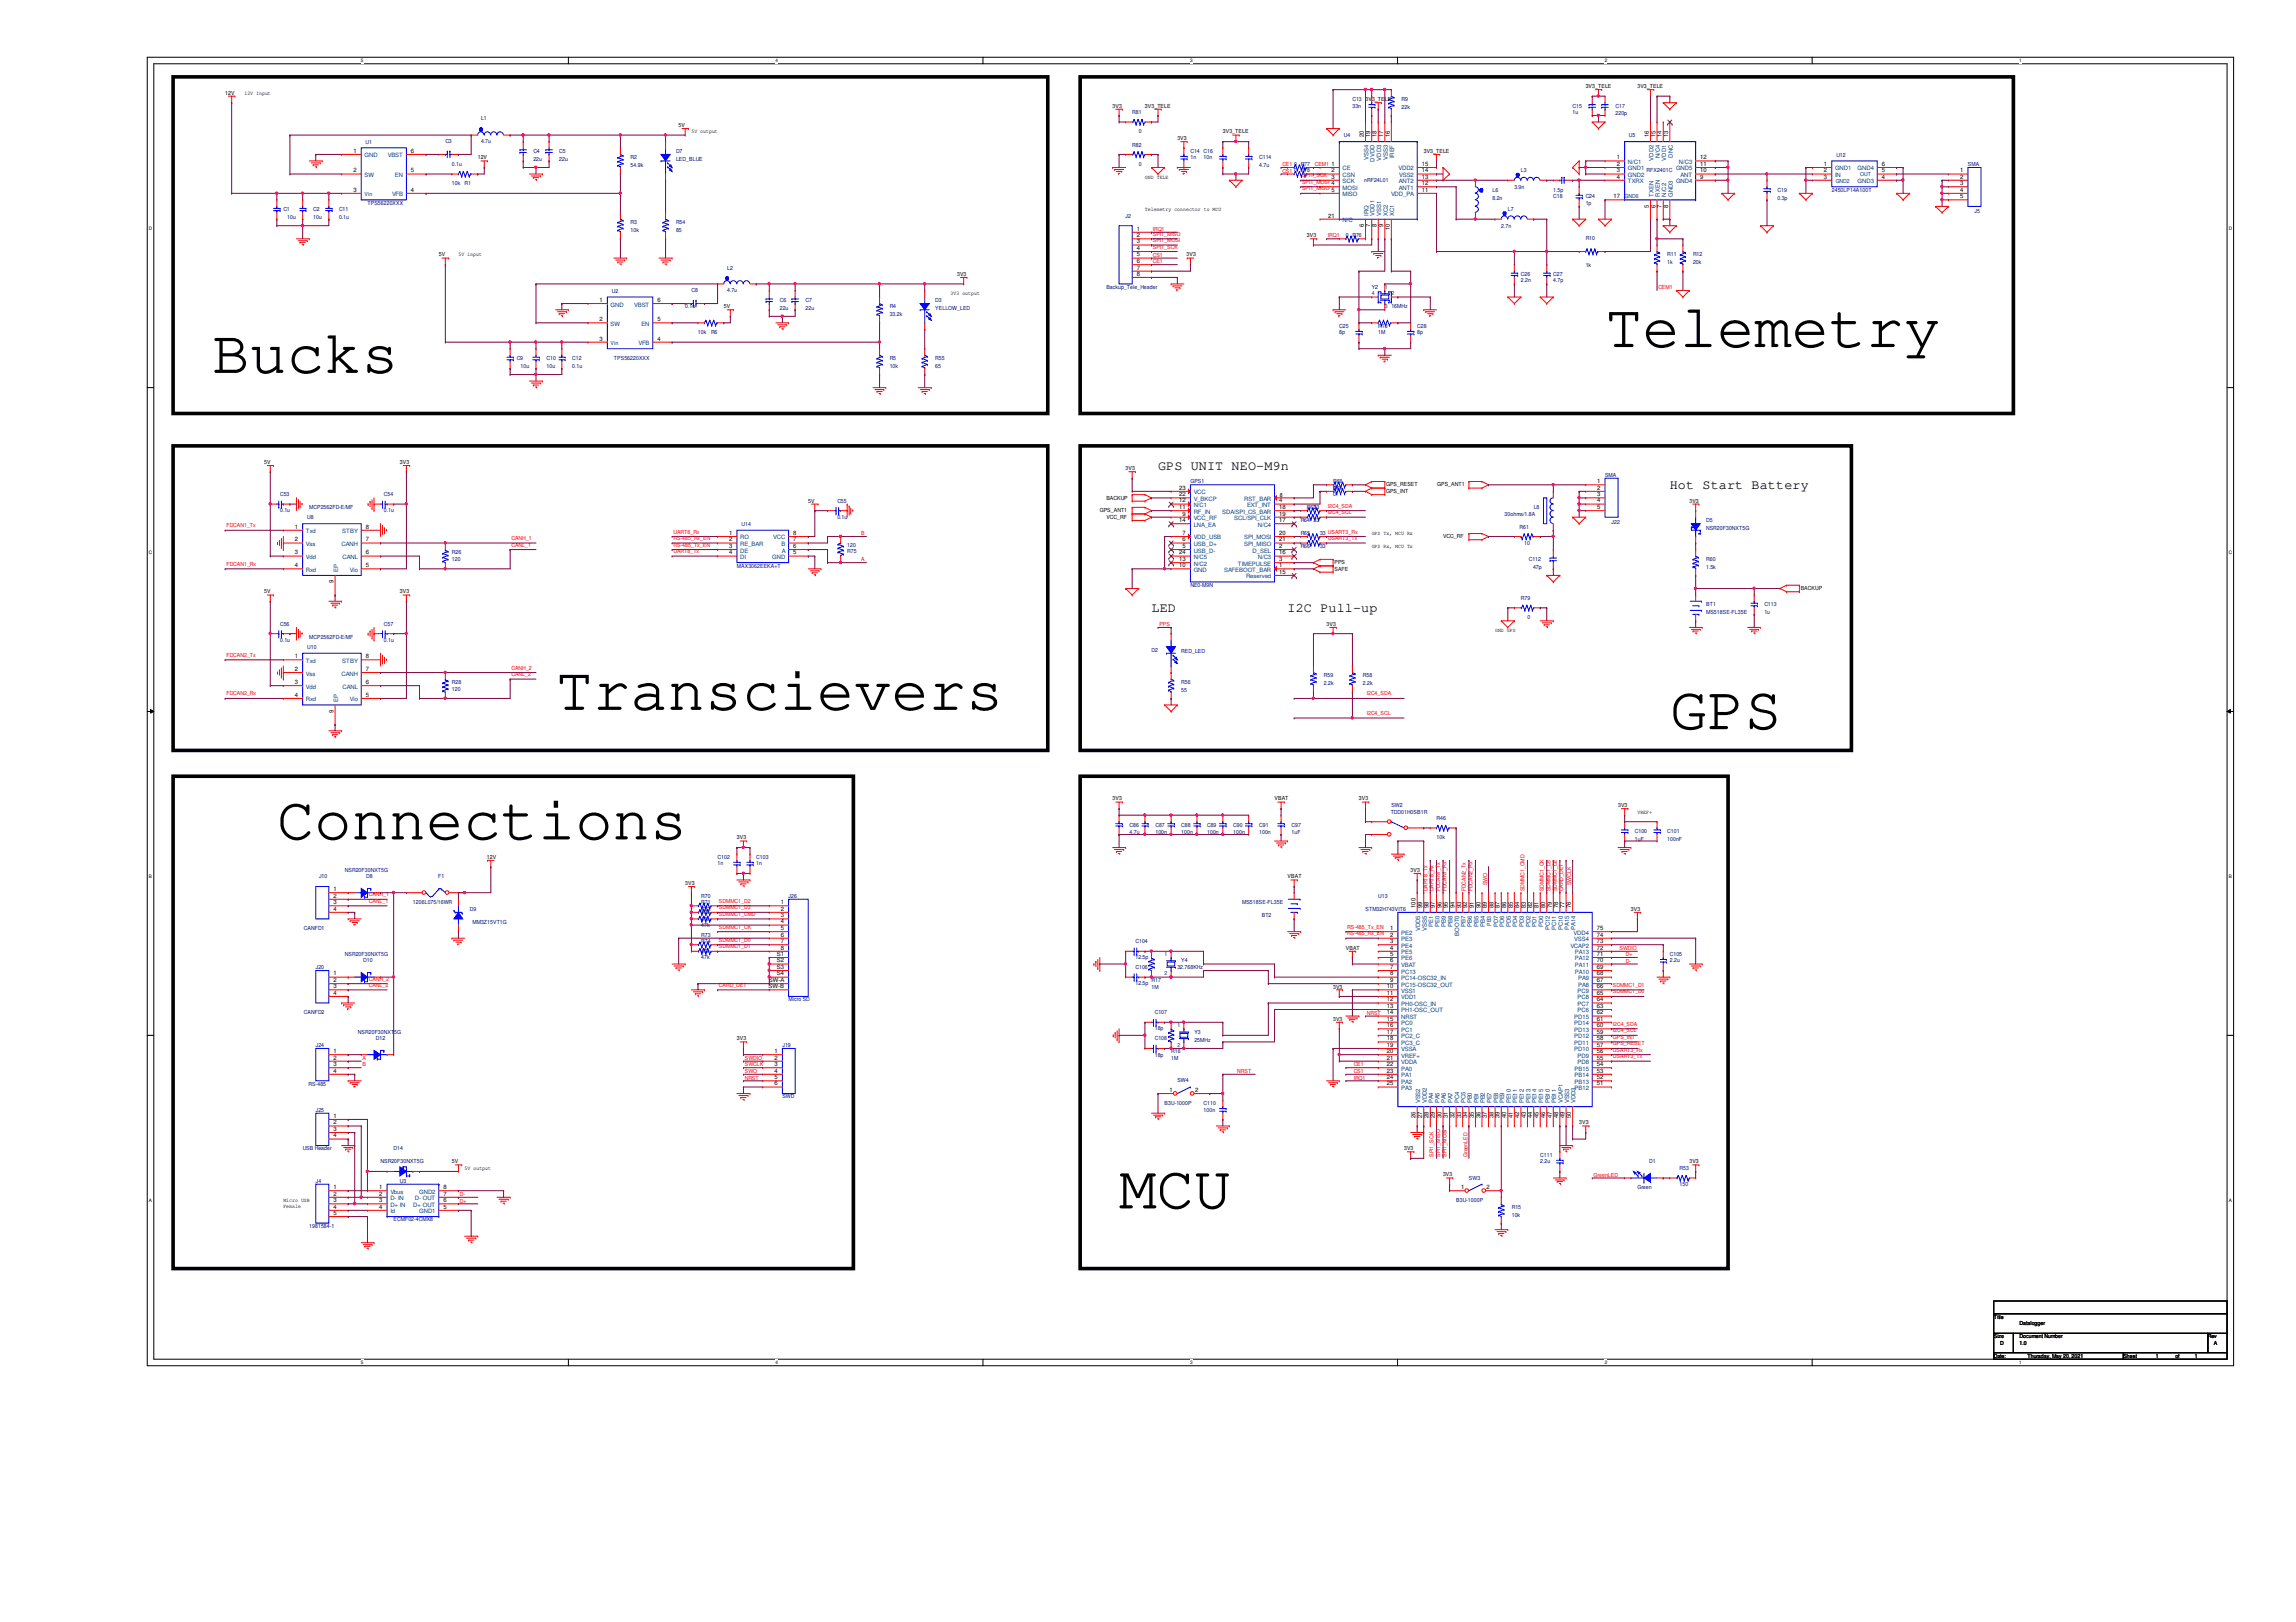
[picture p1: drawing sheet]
<svg xmlns="http://www.w3.org/2000/svg" width="297mm" height="210mm" viewBox="0 0 297 210" stroke-linecap="round" stroke-linejoin="round" font-family="sans-serif">
<defs><g id="words">
<g font-size="8">
<text x="207.6" y="44.9">Telemetry</text>
<text x="27.4" y="48.3">Bucks</text>
<text x="71.9" y="91.9">Transcievers</text>
<text x="216" y="94.4">GPS</text>
<text x="35.8" y="108.6">Connections</text>
<text x="144.8" y="156.4">MCU</text>
</g>
<g font-size="1.7">
<text x="149.8" y="60.8">GPS UNIT NEO-M9n</text>
<text x="216" y="63.3">Hot Start Battery</text>
<text x="149" y="79.2">LED</text>
<text x="166.6" y="79.2">I2C Pull-up</text>
</g>
<g font-size=".8">
<text x="176.4" y="17.7" transform="rotate(-90 176.4 17.7)">20</text>
<text x="177.2" y="17.7" transform="rotate(-90 177.2 17.7)">19</text>
<text x="178.1" y="17.7" transform="rotate(-90 178.1 17.7)">18</text>
<text x="178.9" y="17.7" transform="rotate(-90 178.9 17.7)">17</text>
<text x="179.8" y="17.7" transform="rotate(-90 179.8 17.7)">16</text>
<text x="213.3" y="17.7" transform="rotate(-90 213.3 17.7)">16</text>
<text x="214.2" y="17.7" transform="rotate(-90 214.2 17.7)">15</text>
<text x="215" y="17.7" transform="rotate(-90 215 17.7)">14</text>
<text x="215.8" y="17.7" transform="rotate(-90 215.8 17.7)">13</text>
<text x="45.7" y="19.8">1</text>
<text x="45.7" y="22.3">2</text>
<text x="53.2" y="19.8">6</text>
<text x="53.2" y="22.3">5</text>
<text x="172.3" y="21.5">1</text>
<text x="172.3" y="22.3">2</text>
<text x="172.3" y="23.1">3</text>
<text x="183.9" y="24">12</text>
<text x="183.9" y="23.1">13</text>
<text x="183.9" y="22.3">14</text>
<text x="183.9" y="21.5">15</text>
<text x="209.2" y="20.6">1</text>
<text x="209.2" y="21.5">2</text>
<text x="209.2" y="22.3">3</text>
<text x="209.2" y="23.1">4</text>
<text x="220" y="23.1">9</text>
<text x="220" y="22.3">10</text>
<text x="220" y="21.5">11</text>
<text x="220" y="20.6">12</text>
<text x="236" y="21.5">1</text>
<text x="236" y="22.3">2</text>
<text x="236" y="23.1">3</text>
<text x="243.5" y="23.1">4</text>
<text x="243.5" y="22.3">5</text>
<text x="243.5" y="21.5">6</text>
<text x="253.6" y="22.3">1</text>
<text x="253.6" y="23.1">2</text>
<text x="253.6" y="24">3</text>
<text x="45.7" y="24.8">3</text>
<text x="53.2" y="24.8">4</text>
<text x="147.1" y="29.8">1</text>
<text x="171.8" y="28.2">21</text>
<text x="176.4" y="29.4" transform="rotate(-90 176.4 29.4)">6</text>
<text x="177.2" y="29.4" transform="rotate(-90 177.2 29.4)">7</text>
<text x="178.1" y="29.4" transform="rotate(-90 178.1 29.4)">8</text>
<text x="178.9" y="29.4" transform="rotate(-90 178.9 29.4)">9</text>
<text x="179.8" y="29.8" transform="rotate(-90 179.8 29.8)">10</text>
<text x="183.9" y="24.8">11</text>
<text x="208.7" y="25.7">17</text>
<text x="213.3" y="26.9" transform="rotate(-90 213.3 26.9)">5</text>
<text x="214.2" y="26.9" transform="rotate(-90 214.2 26.9)">6</text>
<text x="215" y="26.9" transform="rotate(-90 215 26.9)">7</text>
<text x="215.8" y="26.9" transform="rotate(-90 215.8 26.9)">8</text>
<text x="253.6" y="24.8">4</text>
<text x="253.6" y="25.7">5</text>
<text x="147.1" y="30.7">2</text>
<text x="147.1" y="31.5">3</text>
<text x="147.1" y="32.3">4</text>
<text x="147.1" y="33.2">5</text>
<text x="147.1" y="34">6</text>
<text x="147.1" y="34.9">7</text>
<text x="147.1" y="35.7">8</text>
<text x="77.6" y="39.1">1</text>
<text x="77.6" y="41.6">2</text>
<text x="85" y="39.1">6</text>
<text x="85" y="41.6">5</text>
<text x="77.6" y="44.1">3</text>
<text x="85" y="44.1">4</text>
<text x="152.6" y="63.4">23</text>
<text x="152.6" y="64.2">22</text>
<text x="152.6" y="65.9">11</text>
<text x="152.6" y="65">12</text>
<text x="165.5" y="65.9">18</text>
<text x="165.5" y="65">4</text>
<text x="206.6" y="62.5">1</text>
<text x="206.6" y="63.4">2</text>
<text x="206.6" y="64.2">3</text>
<text x="206.6" y="65">4</text>
<text x="206.6" y="65.9">5</text>
<text x="38.1" y="68.4">1</text>
<text x="38.1" y="70.1">2</text>
<text x="38.1" y="71.8">3</text>
<text x="47.3" y="71.8">6</text>
<text x="47.3" y="70.1">7</text>
<text x="47.3" y="68.4">8</text>
<text x="94.3" y="69.2">1</text>
<text x="94.3" y="70.1">2</text>
<text x="94.3" y="70.9">3</text>
<text x="94.3" y="71.8">4</text>
<text x="102.6" y="71.8">5</text>
<text x="102.6" y="70.9">6</text>
<text x="102.6" y="70.1">7</text>
<text x="102.6" y="69.2">8</text>
<text x="152.6" y="67.6">14</text>
<text x="152.6" y="71.8">24</text>
<text x="153" y="66.7">9</text>
<text x="153" y="69.2">7</text>
<text x="153" y="70.1">6</text>
<text x="153" y="70.9">5</text>
<text x="165.5" y="70.9">2</text>
<text x="165.5" y="70.1">21</text>
<text x="165.5" y="69.2">20</text>
<text x="165.5" y="66.7">19</text>
<text x="165.5" y="71.8">16</text>
<text x="165.5" y="67.6">17</text>
<text x="38.1" y="73.4">4</text>
<text x="43.1" y="75.5" transform="rotate(-90 43.1 75.5)">9</text>
<text x="47.3" y="73.4">5</text>
<text x="152.6" y="73.4">10</text>
<text x="152.6" y="72.6">13</text>
<text x="165.5" y="73.4">1</text>
<text x="165.5" y="72.6">3</text>
<text x="165.5" y="74.3">15</text>
<text x="38.1" y="85.2">1</text>
<text x="38.1" y="86.8">2</text>
<text x="38.1" y="88.5">3</text>
<text x="47.3" y="88.5">6</text>
<text x="47.3" y="86.8">7</text>
<text x="47.3" y="85.2">8</text>
<text x="38.1" y="90.2">4</text>
<text x="43.1" y="92.2" transform="rotate(-90 43.1 92.2)">9</text>
<text x="47.3" y="90.2">5</text>
<text x="43.1" y="115.3">1</text>
<text x="43.1" y="116.2">2</text>
<text x="43.1" y="117">3</text>
<text x="43.1" y="117.9">4</text>
<text x="101" y="117">1</text>
<text x="101" y="117.9">2</text>
<text x="101" y="118.7">3</text>
<text x="101" y="119.5">4</text>
<text x="183.1" y="117.5" transform="rotate(-90 183.1 117.5)">100</text>
<text x="184" y="117.5" transform="rotate(-90 184 117.5)">99</text>
<text x="184.8" y="117.5" transform="rotate(-90 184.8 117.5)">98</text>
<text x="185.6" y="117.5" transform="rotate(-90 185.6 117.5)">97</text>
<text x="186.5" y="117.5" transform="rotate(-90 186.5 117.5)">96</text>
<text x="187.3" y="117.5" transform="rotate(-90 187.3 117.5)">95</text>
<text x="188.2" y="117.5" transform="rotate(-90 188.2 117.5)">94</text>
<text x="189" y="117.5" transform="rotate(-90 189 117.5)">93</text>
<text x="189.8" y="117.5" transform="rotate(-90 189.8 117.5)">92</text>
<text x="190.7" y="117.5" transform="rotate(-90 190.7 117.5)">91</text>
<text x="191.5" y="117.5" transform="rotate(-90 191.5 117.5)">90</text>
<text x="192.4" y="117.5" transform="rotate(-90 192.4 117.5)">89</text>
<text x="193.2" y="117.5" transform="rotate(-90 193.2 117.5)">88</text>
<text x="194" y="117.5" transform="rotate(-90 194 117.5)">87</text>
<text x="194.9" y="117.5" transform="rotate(-90 194.9 117.5)">86</text>
<text x="195.7" y="117.5" transform="rotate(-90 195.7 117.5)">85</text>
<text x="196.6" y="117.5" transform="rotate(-90 196.6 117.5)">84</text>
<text x="197.4" y="117.5" transform="rotate(-90 197.4 117.5)">83</text>
<text x="198.2" y="117.5" transform="rotate(-90 198.2 117.5)">82</text>
<text x="199.1" y="117.5" transform="rotate(-90 199.1 117.5)">81</text>
<text x="199.9" y="117.5" transform="rotate(-90 199.9 117.5)">80</text>
<text x="200.7" y="117.5" transform="rotate(-90 200.7 117.5)">79</text>
<text x="201.6" y="117.5" transform="rotate(-90 201.6 117.5)">78</text>
<text x="202.4" y="117.5" transform="rotate(-90 202.4 117.5)">77</text>
<text x="203.2" y="117.5" transform="rotate(-90 203.2 117.5)">76</text>
<text x="100.5" y="123.7">S1</text>
<text x="100.5" y="124.5">S2</text>
<text x="100.5" y="125.4">S3</text>
<text x="101" y="120.4">5</text>
<text x="101" y="121.2">6</text>
<text x="101" y="122">7</text>
<text x="101" y="122.9">8</text>
<text x="179.8" y="120.4">1</text>
<text x="179.8" y="121.2">2</text>
<text x="179.8" y="122">3</text>
<text x="179.8" y="122.9">4</text>
<text x="179.8" y="123.7">5</text>
<text x="179.8" y="124.5">6</text>
<text x="179.8" y="125.4">7</text>
<text x="206.6" y="120.4">75</text>
<text x="206.6" y="121.2">74</text>
<text x="206.6" y="122">73</text>
<text x="206.6" y="122.9">72</text>
<text x="206.6" y="123.7">71</text>
<text x="206.6" y="124.5">70</text>
<text x="206.6" y="125.4">69</text>
<text x="43.1" y="126.2">1</text>
<text x="43.1" y="127.1">2</text>
<text x="43.1" y="127.9">3</text>
<text x="43.1" y="128.7">4</text>
<text x="99.4" y="127.9">SW-B</text>
<text x="99.5" y="127.1">SW-A</text>
<text x="100.5" y="126.2">S4</text>
<text x="179.4" y="127.9">10</text>
<text x="179.4" y="128.7">11</text>
<text x="179.4" y="129.6">12</text>
<text x="179.4" y="130.4">13</text>
<text x="179.4" y="131.3">14</text>
<text x="179.8" y="126.2">8</text>
<text x="179.8" y="127.1">9</text>
<text x="206.6" y="126.2">68</text>
<text x="206.6" y="127.1">67</text>
<text x="206.6" y="127.9">66</text>
<text x="206.6" y="128.7">65</text>
<text x="206.6" y="129.6">64</text>
<text x="206.6" y="130.4">63</text>
<text x="206.6" y="131.3">62</text>
<text x="43.1" y="136.3">1</text>
<text x="43.1" y="137.1">2</text>
<text x="43.1" y="138">3</text>
<text x="100.2" y="136.3">1</text>
<text x="100.2" y="137.1">2</text>
<text x="100.2" y="138">3</text>
<text x="179.4" y="132.1">15</text>
<text x="179.4" y="132.9">16</text>
<text x="179.4" y="133.8">17</text>
<text x="179.4" y="134.6">18</text>
<text x="179.4" y="135.5">19</text>
<text x="179.4" y="136.3">20</text>
<text x="179.4" y="137.1">21</text>
<text x="179.4" y="138">22</text>
<text x="206.6" y="132.1">61</text>
<text x="206.6" y="132.9">60</text>
<text x="206.6" y="133.8">59</text>
<text x="206.6" y="134.6">58</text>
<text x="206.6" y="135.5">57</text>
<text x="206.6" y="136.3">56</text>
<text x="206.6" y="137.1">55</text>
<text x="206.6" y="138">54</text>
<text x="43.1" y="138.8">4</text>
<text x="100.2" y="138.8">4</text>
<text x="100.2" y="139.7">5</text>
<text x="100.2" y="140.5">6</text>
<text x="151.3" y="141.3">1</text>
<text x="154.6" y="141.3">2</text>
<text x="179.4" y="138.8">23</text>
<text x="179.4" y="139.7">24</text>
<text x="179.4" y="140.5">25</text>
<text x="206.6" y="138.8">53</text>
<text x="206.6" y="139.7">52</text>
<text x="206.6" y="140.5">51</text>
<text x="43.1" y="144.7">1</text>
<text x="43.1" y="145.5">2</text>
<text x="43.1" y="146.3">3</text>
<text x="43.1" y="147.2">4</text>
<text x="183.1" y="144.7" transform="rotate(-90 183.1 144.7)">26</text>
<text x="184" y="144.7" transform="rotate(-90 184 144.7)">27</text>
<text x="184.8" y="144.7" transform="rotate(-90 184.8 144.7)">28</text>
<text x="185.6" y="144.7" transform="rotate(-90 185.6 144.7)">29</text>
<text x="186.5" y="144.7" transform="rotate(-90 186.5 144.7)">30</text>
<text x="187.3" y="144.7" transform="rotate(-90 187.3 144.7)">31</text>
<text x="188.2" y="144.7" transform="rotate(-90 188.2 144.7)">32</text>
<text x="189" y="144.7" transform="rotate(-90 189 144.7)">33</text>
<text x="189.8" y="144.7" transform="rotate(-90 189.8 144.7)">34</text>
<text x="190.7" y="144.7" transform="rotate(-90 190.7 144.7)">35</text>
<text x="191.5" y="144.7" transform="rotate(-90 191.5 144.7)">36</text>
<text x="192.4" y="144.7" transform="rotate(-90 192.4 144.7)">37</text>
<text x="193.2" y="144.7" transform="rotate(-90 193.2 144.7)">38</text>
<text x="194" y="144.7" transform="rotate(-90 194 144.7)">39</text>
<text x="194.9" y="144.7" transform="rotate(-90 194.9 144.7)">40</text>
<text x="195.7" y="144.7" transform="rotate(-90 195.7 144.7)">41</text>
<text x="196.6" y="144.7" transform="rotate(-90 196.6 144.7)">42</text>
<text x="197.4" y="144.7" transform="rotate(-90 197.4 144.7)">43</text>
<text x="198.2" y="144.7" transform="rotate(-90 198.2 144.7)">44</text>
<text x="199.1" y="144.7" transform="rotate(-90 199.1 144.7)">45</text>
<text x="199.9" y="144.7" transform="rotate(-90 199.9 144.7)">46</text>
<text x="200.7" y="144.7" transform="rotate(-90 200.7 144.7)">47</text>
<text x="201.6" y="144.7" transform="rotate(-90 201.6 144.7)">48</text>
<text x="202.4" y="144.7" transform="rotate(-90 202.4 144.7)">49</text>
<text x="203.2" y="144.7" transform="rotate(-90 203.2 144.7)">50</text>
<text x="43.1" y="153.9">1</text>
<text x="43.1" y="154.7">2</text>
<text x="43.1" y="155.6">3</text>
<text x="49.1" y="154.7">2</text>
<text x="49.1" y="155.6">3</text>
<text x="49.1" y="153.9">1</text>
<text x="57.4" y="153.9">8</text>
<text x="57.4" y="154.7">7</text>
<text x="57.4" y="155.6">6</text>
<text x="189" y="153.9">1</text>
<text x="192.3" y="153.9">2</text>
<text x="43.1" y="156.4">4</text>
<text x="43.1" y="157.2">5</text>
<text x="49.1" y="156.4">4</text>
<text x="57.4" y="156.4">5</text>
</g>
<g font-size=".8" fill="#004080">
<text x="47.2" y="20.4">GND</text>
<text x="47.2" y="22.9">SW</text>
<text x="50.2" y="20.4">VBST</text>
<text x="51.1" y="22.9">EN</text>
<text x="173.7" y="22.1">CE</text>
<text x="173.7" y="22.9">CSN</text>
<text x="173.7" y="23.7">SCK</text>
<text x="177" y="20.7" transform="rotate(-90 177 20.7)">VSS4</text>
<text x="177.8" y="20.9" transform="rotate(-90 177.8 20.9)">DVDD</text>
<text x="178.7" y="20.8" transform="rotate(-90 178.7 20.8)">VDD3</text>
<text x="179.5" y="20.7" transform="rotate(-90 179.5 20.7)">VSS3</text>
<text x="180.4" y="20.5" transform="rotate(-90 180.4 20.5)">IREF</text>
<text x="180.9" y="22.1">VDD2</text>
<text x="181" y="23.7">ANT2</text>
<text x="181" y="22.9">VSS2</text>
<text x="210.6" y="21.2">N/C1</text>
<text x="210.6" y="22.1">GND1 RFX2401C GND5</text>
<text x="210.6" y="22.9">GND2</text>
<text x="210.6" y="23.7">TXRX</text>
<text x="213.9" y="20.8" transform="rotate(-90 213.9 20.8)">VDD2</text>
<text x="214.8" y="20.5" transform="rotate(-90 214.8 20.5)">N/C4</text>
<text x="215.6" y="20.8" transform="rotate(-90 215.6 20.8)">VDD1</text>
<text x="216.4" y="20.4" transform="rotate(-90 216.4 20.4)">DNC</text>
<text x="216.8" y="23.7">GND4</text>
<text x="217.2" y="21.2">N/C3</text>
<text x="217.4" y="22.9">ANT</text>
<text x="237.4" y="22.1">GND1</text>
<text x="237.4" y="22.9">IN</text>
<text x="240.3" y="23.7">GND3</text>
<text x="240.3" y="22.1">GND4</text>
<text x="50.7" y="25.4">VFB</text>
<text x="173.7" y="24.6">MOSI</text>
<text x="173.7" y="25.4">MISO</text>
<text x="173.7" y="28.7">N/C</text>
<text x="177" y="27.9" transform="rotate(-90 177 27.9)">IRQ</text>
<text x="177.8" y="27.9" transform="rotate(-90 177.8 27.9)">VDD1</text>
<text x="178.7" y="27.9" transform="rotate(-90 178.7 27.9)">VSS1</text>
<text x="179.5" y="27.9" transform="rotate(-90 179.5 27.9)">XC2</text>
<text x="180" y="25.4">VDD_PA</text>
<text x="180.4" y="27.9" transform="rotate(-90 180.4 27.9)">XC1</text>
<text x="181" y="24.6">ANT1</text>
<text x="213.9" y="25.4" transform="rotate(-90 213.9 25.4)">TXEN</text>
<text x="214.8" y="25.4" transform="rotate(-90 214.8 25.4)">RXEN</text>
<text x="215.6" y="25.4" transform="rotate(-90 215.6 25.4)">N/C2</text>
<text x="216.4" y="25.4" transform="rotate(-90 216.4 25.4)">GND3</text>
<text x="79" y="39.7">GND</text>
<text x="82" y="39.7">VBST</text>
<text x="79" y="42.2">SW</text>
<text x="82.6" y="44.7">VFB</text>
<text x="83" y="42.2">EN</text>
<text x="154.4" y="64">VCC</text>
<text x="154.4" y="64.8">V_BKCP</text>
<text x="154.4" y="65.6">N/C1</text>
<text x="161" y="64.8">RST_BAR</text>
<text x="161.3" y="65.6">EXT_INT</text>
<text x="39.6" y="69">Txd</text>
<text x="39.6" y="70.7">Vss</text>
<text x="44.2" y="70.7">CANH</text>
<text x="44.3" y="69">STBY</text>
<text x="95.8" y="69.8">RO</text>
<text x="95.8" y="70.7">RE_BAR</text>
<text x="95.8" y="71.5">DE</text>
<text x="100" y="69.8">VCC</text>
<text x="101.1" y="70.7">B</text>
<text x="101.1" y="71.5">A</text>
<text x="154.4" y="66.5">RF_IN</text>
<text x="154.4" y="67.3">VCC_RF</text>
<text x="154.4" y="68.2">LNA_EA</text>
<text x="154.4" y="69.8">VDD_USB</text>
<text x="154.4" y="70.7">USB_D+</text>
<text x="154.4" y="71.5">USB_D-</text>
<text x="158.1" y="66.5">SDA/SPI_CS_BAR</text>
<text x="159.7" y="67.3">SCL/SPI_CLK</text>
<text x="161" y="70.7">SPI_MISO</text>
<text x="161" y="69.8">SPI_MOSI</text>
<text x="162.1" y="71.5">D_SEL</text>
<text x="162.7" y="68.2">N/C4</text>
<text x="39.6" y="72.3">Vdd</text>
<text x="39.6" y="74">Rxd</text>
<text x="43.7" y="74" transform="rotate(-90 43.7 74)">EP</text>
<text x="44.3" y="72.3">CANL</text>
<text x="45.3" y="74">Vio</text>
<text x="95.8" y="72.3">DI</text>
<text x="99.9" y="72.3">GND</text>
<text x="154.4" y="74">GND</text>
<text x="154.4" y="73.2">N/C2</text>
<text x="154.4" y="72.3">N/C5</text>
<text x="158.4" y="74">SAFEBOOT_BAR</text>
<text x="160.1" y="73.2">TIMEPULSE</text>
<text x="161.2" y="74.8">Reserved</text>
<text x="162.7" y="72.3">N/C3</text>
<text x="39.6" y="85.8">Txd</text>
<text x="39.6" y="87.4">Vss</text>
<text x="39.6" y="89.1">Vdd</text>
<text x="44.2" y="87.4">CANH</text>
<text x="44.3" y="85.8">STBY</text>
<text x="44.3" y="89.1">CANL</text>
<text x="39.6" y="90.8">Rxd</text>
<text x="43.7" y="90.8" transform="rotate(-90 43.7 90.8)">EP</text>
<text x="45.3" y="90.8">Vio</text>
<text x="185.4" y="119.9" transform="rotate(-90 185.4 119.9)">PE1</text>
<text x="186.2" y="119.9" transform="rotate(-90 186.2 119.9)">PE0</text>
<text x="187.1" y="119.9" transform="rotate(-90 187.1 119.9)">PB9</text>
<text x="187.9" y="119.9" transform="rotate(-90 187.9 119.9)">PB8</text>
<text x="189.6" y="119.9" transform="rotate(-90 189.6 119.9)">PB7</text>
<text x="190.4" y="119.9" transform="rotate(-90 190.4 119.9)">PB6</text>
<text x="191.3" y="119.9" transform="rotate(-90 191.3 119.9)">PB5</text>
<text x="192.1" y="119.9" transform="rotate(-90 192.1 119.9)">PB4</text>
<text x="193.8" y="120" transform="rotate(-90 193.8 120)">PD7</text>
<text x="194.6" y="120" transform="rotate(-90 194.6 120)">PD6</text>
<text x="195.5" y="120" transform="rotate(-90 195.5 120)">PD5</text>
<text x="196.3" y="120" transform="rotate(-90 196.3 120)">PD4</text>
<text x="197.1" y="120" transform="rotate(-90 197.1 120)">PD3</text>
<text x="198" y="120" transform="rotate(-90 198 120)">PD2</text>
<text x="198.8" y="120" transform="rotate(-90 198.8 120)">PD1</text>
<text x="199.6" y="120" transform="rotate(-90 199.6 120)">PD0</text>
<text x="181.3" y="120.9">PE2</text>
<text x="181.3" y="121.8">PE3</text>
<text x="181.3" y="122.6">PE4</text>
<text x="181.3" y="123.5">PE5</text>
<text x="181.3" y="124.3">PE6</text>
<text x="181.3" y="125.1">VBAT</text>
<text x="181.3" y="126">PC13</text>
<text x="183.7" y="120.5" transform="rotate(-90 183.7 120.5)">VDD5</text>
<text x="184.6" y="120.4" transform="rotate(-90 184.6 120.4)">VSS5</text>
<text x="188.8" y="121.1" transform="rotate(-90 188.8 121.1)">BOOT0</text>
<text x="200.5" y="120.4" transform="rotate(-90 200.5 120.4)">PC12</text>
<text x="201.3" y="120.4" transform="rotate(-90 201.3 120.4)">PC11</text>
<text x="202.2" y="120.4" transform="rotate(-90 202.2 120.4)">PC10</text>
<text x="203" y="120.4" transform="rotate(-90 203 120.4)">PA15</text>
<text x="203.2" y="122.6">VCAP2</text>
<text x="203.6" y="120.9">VDD4</text>
<text x="203.7" y="121.8">VSS4</text>
<text x="203.8" y="123.5">PA13</text>
<text x="203.8" y="124.3">PA12</text>
<text x="203.8" y="125.1">PA11</text>
<text x="203.8" y="126">PA10</text>
<text x="203.8" y="120.4" transform="rotate(-90 203.8 120.4)">PA14</text>
<text x="181.3" y="126.8">PC14-OSC32_IN</text>
<text x="181.3" y="127.7">PC15-OSC32_OUT</text>
<text x="181.3" y="128.5">VSS1</text>
<text x="181.3" y="129.3">VDD1</text>
<text x="181.3" y="130.2">PH0-OSC_IN</text>
<text x="181.3" y="131">PH1-OSC_OUT</text>
<text x="181.3" y="131.9">NRST</text>
<text x="203.7" y="131.9">PD15</text>
<text x="204.1" y="128.5">PC9</text>
<text x="204.1" y="129.3">PC8</text>
<text x="204.1" y="130.2">PC7</text>
<text x="204.1" y="131">PC6</text>
<text x="204.2" y="126.8">PA9</text>
<text x="204.2" y="127.7">PA8</text>
<text x="181.3" y="132.7">PC0</text>
<text x="181.3" y="133.5">PC1</text>
<text x="181.3" y="134.4">PC2_C</text>
<text x="181.3" y="135.2">PC3_C</text>
<text x="181.3" y="136.1">VSSA</text>
<text x="181.3" y="136.9">VREF+</text>
<text x="181.3" y="137.7">VDDA</text>
<text x="203.7" y="132.7">PD14</text>
<text x="203.7" y="133.5">PD13</text>
<text x="203.7" y="134.4">PD12</text>
<text x="203.7" y="135.2">PD11</text>
<text x="203.7" y="136.1">PD10</text>
<text x="204.1" y="136.9">PD9</text>
<text x="204.1" y="137.7">PD8</text>
<text x="181.3" y="138.6">PA0</text>
<text x="181.3" y="139.4">PA1</text>
<text x="181.3" y="140.2">PA2</text>
<text x="181.3" y="141.1">PA3</text>
<text x="183.7" y="142.8" transform="rotate(-90 183.7 142.8)">VSS2</text>
<text x="184.6" y="142.8" transform="rotate(-90 184.6 142.8)">VDD2</text>
<text x="185.4" y="142.8" transform="rotate(-90 185.4 142.8)">PA4</text>
<text x="186.2" y="142.8" transform="rotate(-90 186.2 142.8)">PA5</text>
<text x="187.1" y="142.8" transform="rotate(-90 187.1 142.8)">PA6</text>
<text x="187.9" y="142.8" transform="rotate(-90 187.9 142.8)">PA7</text>
<text x="188.8" y="142.8" transform="rotate(-90 188.8 142.8)">PC4</text>
<text x="189.6" y="142.8" transform="rotate(-90 189.6 142.8)">PC5</text>
<text x="190.4" y="142.8" transform="rotate(-90 190.4 142.8)">PB0</text>
<text x="191.3" y="142.8" transform="rotate(-90 191.3 142.8)">PB1</text>
<text x="192.1" y="142.8" transform="rotate(-90 192.1 142.8)">PB2</text>
<text x="193" y="142.8" transform="rotate(-90 193 142.8)">PE7</text>
<text x="193.8" y="142.8" transform="rotate(-90 193.8 142.8)">PE8</text>
<text x="194.6" y="142.8" transform="rotate(-90 194.6 142.8)">PE9</text>
<text x="195.5" y="142.8" transform="rotate(-90 195.5 142.8)">PE10</text>
<text x="196.3" y="142.8" transform="rotate(-90 196.3 142.8)">PE11</text>
<text x="197.1" y="142.8" transform="rotate(-90 197.1 142.8)">PE12</text>
<text x="198" y="142.8" transform="rotate(-90 198 142.8)">PE13</text>
<text x="198.8" y="142.8" transform="rotate(-90 198.8 142.8)">PE14</text>
<text x="199.6" y="142.8" transform="rotate(-90 199.6 142.8)">PE15</text>
<text x="200.5" y="142.8" transform="rotate(-90 200.5 142.8)">PB10</text>
<text x="201.3" y="142.8" transform="rotate(-90 201.3 142.8)">PB11</text>
<text x="202.2" y="142.8" transform="rotate(-90 202.2 142.8)">VCAP1</text>
<text x="203" y="142.8" transform="rotate(-90 203 142.8)">VSS3</text>
<text x="203.7" y="138.6">PB15</text>
<text x="203.7" y="139.4">PB14</text>
<text x="203.7" y="140.2">PB13</text>
<text x="203.7" y="141.1">PB12</text>
<text x="203.8" y="142.8" transform="rotate(-90 203.8 142.8)">VDD3</text>
<text x="50.5" y="155.3">D- IN</text>
<text x="50.5" y="154.5">Vbus</text>
<text x="53.7" y="155.3">D- OUT</text>
<text x="54.2" y="154.5">GND2</text>
<text x="50.5" y="156.2">D+ IN</text>
<text x="50.5" y="157">Id</text>
<text x="53.5" y="156.2">D+ OUT</text>
<text x="54.2" y="157">GND1</text>
</g>
<g font-size=".7">
<text x="205.1" y="11.4">3V3_TELE</text>
<text x="211.8" y="11.4">3V3_TELE</text>
<text x="29.1" y="12.2">12V</text>
<text x="31.6" y="12.2">12V Input</text>
<text x="87.8" y="16.4">5V</text>
<text x="89.5" y="17.3">5V output</text>
<text x="143.9" y="13.9">3V3</text>
<text x="148.1" y="13.9">3V3_TELE</text>
<text x="158.2" y="17.3">3V3_TELE</text>
<text x="176.7" y="13.1">3V3_TELE</text>
<text x="61.8" y="20.6">12V</text>
<text x="148.1" y="23.2">GND TELE</text>
<text x="152.3" y="18.1">3V3</text>
<text x="184.2" y="19.8">3V3_TELE</text>
<text x="148.1" y="27.3">Telemetry connector to MCU</text>
<text x="56.8" y="33.2">5V</text>
<text x="59.3" y="33.2">5V input</text>
<text x="123.8" y="35.7">3V3</text>
<text x="153.5" y="33.2">3V3</text>
<text x="169.1" y="30.7">3V3</text>
<text x="93.6" y="39.9">5V</text>
<text x="123" y="38.2">3V3 output</text>
<text x="34.2" y="60">5V</text>
<text x="51.7" y="60">3V3</text>
<text x="104.6" y="65.1">5V</text>
<text x="143.1" y="64.6">BACKUP</text>
<text x="145.6" y="60.9">3V3</text>
<text x="165.6" y="64.3">8</text>
<text x="179.3" y="62.9">GPS_RESET</text>
<text x="179.3" y="63.8">GPS_INT</text>
<text x="185.9" y="62.9">GPS_ANT1</text>
<text x="218.6" y="65.1">3V3</text>
<text x="142.3" y="66.3">GPS_ANT1</text>
<text x="143.1" y="67.1">VCC_RF</text>
<text x="177.5" y="69.3">GPS Tx, MCU Rx</text>
<text x="177.5" y="70.9">GPS Rx, MCU Tx</text>
<text x="186.7" y="69.7">VCC_RF</text>
<text x="34.2" y="76.8">5V</text>
<text x="51.7" y="76.8">3V3</text>
<text x="172.6" y="73">PPS</text>
<text x="172.6" y="73.9">SAFE</text>
<text x="233" y="76.4">BACKUP</text>
<text x="171.6" y="81">3V3</text>
<text x="193.4" y="81.8">GND GPS</text>
<text x="143.9" y="103.6">3V3</text>
<text x="164.9" y="103.6">VBAT</text>
<text x="175.8" y="103.6">3V3</text>
<text x="209.3" y="104.4">3V3</text>
<text x="211.8" y="105.3">VREF+</text>
<text x="63" y="111.2">12V</text>
<text x="95.3" y="108.6">3V3</text>
<text x="166.6" y="113.7">VBAT</text>
<text x="182.5" y="112.8">3V3</text>
<text x="88.6" y="114.5">3V3</text>
<text x="211" y="117.9">3V3</text>
<text x="174.1" y="122.9">VBAT</text>
<text x="172.5" y="127.9">3V3</text>
<text x="95.3" y="134.6">3V3</text>
<text x="172.5" y="132.1">3V3</text>
<text x="181.7" y="148.9">3V3</text>
<text x="204.3" y="145.5">3V3</text>
<text x="36.7" y="155.6">Micro USB</text>
<text x="58.5" y="150.5">5V</text>
<text x="60.1" y="151.4">5V output</text>
<text x="186.7" y="152.2">3V3</text>
<text x="218.6" y="150.5">3V3</text>
<text x="36.7" y="156.3">Female</text>
<text x="257.9" y="170.6">Title</text>
<text x="257.9" y="173.2">Size</text>
<text x="261.3" y="173.2">Document Number</text>
<text x="261.3" y="171.5">Datalogger</text>
<text x="285.6" y="173.2">Rev</text>
<text x="257.9" y="175.7">Date:</text>
<text x="258.8" y="174">D</text>
<text x="261.3" y="174">1.0</text>
<text x="262.3" y="175.7">Thursday, May 20, 2021</text>
<text x="274.7" y="175.7">Sheet</text>
<text x="278.9" y="175.7">1</text>
<text x="281.4" y="175.7">of</text>
<text x="283.9" y="175.7">1</text>
<text x="286.4" y="174">A</text>
</g>
<g font-size=".7" fill="#000080">
<text x="62.2" y="15.6">L1</text>
<text x="146.5" y="14.8">R81</text>
<text x="147.3" y="17.3">0</text>
<text x="173.9" y="17.8">U4</text>
<text x="175" y="13.1">C13</text>
<text x="175" y="13.9">33n</text>
<text x="181.3" y="13.1">R9</text>
<text x="181.3" y="14.1">22k</text>
<text x="203.5" y="13.9">C15</text>
<text x="203.5" y="14.8">1u</text>
<text x="209" y="13.9">C17</text>
<text x="209" y="14.9">220p</text>
<text x="210.7" y="17.8">U5</text>
<text x="47.3" y="18.6">U1</text>
<text x="57.6" y="18.5">C3</text>
<text x="58.5" y="24">10k</text>
<text x="58.5" y="21.5">0.1u</text>
<text x="60.1" y="24">R1</text>
<text x="62.2" y="18.5">4.7u</text>
<text x="69" y="19.8">C4</text>
<text x="69" y="20.8">22u</text>
<text x="72.3" y="19.8">C5</text>
<text x="72.3" y="20.8">22u</text>
<text x="81.6" y="20.6">R2</text>
<text x="81.6" y="21.6">54.9k</text>
<text x="87.5" y="19.8">D7</text>
<text x="87.5" y="20.8">LED_BLUE</text>
<text x="146.5" y="19">R82</text>
<text x="147.3" y="21.5">0</text>
<text x="154" y="19.8">C14 C16</text>
<text x="154" y="20.6">1n</text>
<text x="155.7" y="20.6">10n</text>
<text x="162.9" y="20.6">C114</text>
<text x="162.9" y="21.6">4.7u</text>
<text x="167.4" y="21.5">0 R77</text>
<text x="167.4" y="22.3">0 R78</text>
<text x="176.5" y="23.5">nRF24L01</text>
<text x="196.8" y="22.3">L3</text>
<text x="237.6" y="20.3">U12</text>
<text x="254.6" y="21.5">SMA</text>
<text x="36.7" y="27.3">C1</text>
<text x="37.2" y="28.3">10u</text>
<text x="40.5" y="27.3">C2</text>
<text x="40.5" y="28.3">10u</text>
<text x="43.9" y="27.3">C11</text>
<text x="43.9" y="28.3">0.1u</text>
<text x="47.5" y="26.5">TPS56220XXX</text>
<text x="81.6" y="29">R3</text>
<text x="87.5" y="29">R54</text>
<text x="145.6" y="28.2">J2</text>
<text x="193.1" y="24.8">L6</text>
<text x="193.1" y="25.8">8.2n</text>
<text x="194.2" y="29.5">2.7n</text>
<text x="195.1" y="27.3">L7</text>
<text x="195.9" y="24.5">3.9n</text>
<text x="201" y="25.7">C18</text>
<text x="201" y="24.8">1.5p</text>
<text x="205.1" y="25.7">C24</text>
<text x="205.1" y="26.5">1p</text>
<text x="230" y="24.8">C19</text>
<text x="230" y="25.8">0.3p</text>
<text x="237" y="24.8">2450LP14A100T</text>
<text x="255.4" y="27.6">J5</text>
<text x="81.6" y="30">10k</text>
<text x="87.5" y="30">85</text>
<text x="94.1" y="34.9">L2</text>
<text x="174.1" y="30.7">0 R76</text>
<text x="196.8" y="35.7">C26</text>
<text x="201" y="35.7">C27</text>
<text x="205.1" y="31.1">R10</text>
<text x="205.1" y="34.5">1k</text>
<text x="215.7" y="33.2">R11</text>
<text x="215.7" y="34.2">1k</text>
<text x="219" y="33.2">R12</text>
<text x="219" y="34.2">20k</text>
<text x="79.2" y="37.9">U2</text>
<text x="88.6" y="39.9">0.1u</text>
<text x="89.5" y="37.8">C8</text>
<text x="94.1" y="37.8">4.7u</text>
<text x="100.9" y="39.1">C6</text>
<text x="100.9" y="40.1">22u</text>
<text x="104.2" y="39.1">C7</text>
<text x="104.2" y="40.1">22u</text>
<text x="115.1" y="39.9">R4</text>
<text x="115.1" y="40.9">33.2k</text>
<text x="121" y="39.1">D3</text>
<text x="121" y="40.1">YELLOW_LED</text>
<text x="143.1" y="37.4">Backup_Tele_Header</text>
<text x="177.5" y="37.4">Y2</text>
<text x="180" y="39.9">16MHz</text>
<text x="196.8" y="36.5">2.2n</text>
<text x="201" y="36.5">4.7p</text>
<text x="66.8" y="46.6">C9</text>
<text x="67.4" y="47.6">10u</text>
<text x="70.7" y="46.6">C10</text>
<text x="70.7" y="47.6">10u</text>
<text x="74" y="46.6">C12</text>
<text x="74" y="47.6">0.1u</text>
<text x="79.4" y="46.6">TPS56220XXX</text>
<text x="90.3" y="43.3">10k</text>
<text x="92" y="43.3">R6</text>
<text x="115.1" y="46.6">R5</text>
<text x="115.1" y="47.6">10k</text>
<text x="121" y="46.6">R55</text>
<text x="121" y="47.6">65</text>
<text x="173.3" y="42.4">C25</text>
<text x="173.3" y="43.3">8p</text>
<text x="178.3" y="42.4">R13</text>
<text x="178.3" y="43.3">1M</text>
<text x="183.3" y="42.4">C28</text>
<text x="183.3" y="43.3">8p</text>
<text x="36.2" y="64.2">C53</text>
<text x="40" y="65.9">MCP2562FD-E/MF</text>
<text x="49.7" y="64.2">C54</text>
<text x="108.3" y="65.1">C55</text>
<text x="154" y="62.5">GPS1</text>
<text x="169.1" y="65.9">R633</text>
<text x="172.5" y="62.5">R68</text>
<text x="172.5" y="63.4">0</text>
<text x="172.5" y="63.4">R69</text>
<text x="172.5" y="64.2">0</text>
<text x="198.4" y="65.9">L8</text>
<text x="207.6" y="61.7">SMA</text>
<text x="36.2" y="66.3">0.1u</text>
<text x="39.8" y="67.2">U8</text>
<text x="49.7" y="66.3">0.1u</text>
<text x="58.5" y="71.8">R26</text>
<text x="95.9" y="68.1">U14</text>
<text x="108.3" y="67.1">0.1u</text>
<text x="109.6" y="71.6">R75</text>
<text x="109.6" y="70.7">120</text>
<text x="168.3" y="69.3">R65</text>
<text x="168.3" y="70.9">R66</text>
<text x="168.3" y="67.6">R64 33</text>
<text x="170.8" y="69.3">33</text>
<text x="170.8" y="70.9">33</text>
<text x="194.6" y="66.7">30ohms/1.8A</text>
<text x="196.6" y="68.4">R61</text>
<text x="197.2" y="70.5">10</text>
<text x="208.5" y="67.8">J22</text>
<text x="220.7" y="67.6">D5</text>
<text x="220.7" y="68.6">NSR20F30NXT5G</text>
<text x="58.5" y="72.6">120</text>
<text x="95.3" y="73.4">MAX3062EEKA+T</text>
<text x="154" y="75.9">NE0-M9N</text>
<text x="196.8" y="77.6">R79</text>
<text x="197.8" y="72.6">C112</text>
<text x="198.3" y="73.6">47p</text>
<text x="220.7" y="72.6">R60</text>
<text x="220.7" y="73.6">1.5k</text>
<text x="36.2" y="81">C56</text>
<text x="36.2" y="83.1">0.1u</text>
<text x="39.8" y="84">U10</text>
<text x="40" y="82.6">MCP2562FD-E/MF</text>
<text x="49.7" y="81">C57</text>
<text x="49.7" y="83.1">0.1u</text>
<text x="197.6" y="80.1">0</text>
<text x="220.7" y="78.4">BT1</text>
<text x="220.7" y="79.5">MS518SE-FL35E</text>
<text x="228.3" y="78.4">C113</text>
<text x="228.3" y="79.5">1u</text>
<text x="58.5" y="88.5">R28</text>
<text x="58.5" y="89.4">120</text>
<text x="149" y="84.3">D2</text>
<text x="152.8" y="84.5">RED_LED</text>
<text x="152.8" y="88.5">R56</text>
<text x="152.8" y="89.5">55</text>
<text x="171.3" y="87.7">R59</text>
<text x="171.3" y="88.7">2.2k</text>
<text x="176.3" y="87.7">R58</text>
<text x="176.3" y="88.7">2.2k</text>
<text x="146.1" y="107">C86</text>
<text x="146.1" y="107.9">4.7u</text>
<text x="149.5" y="107">C87</text>
<text x="149.5" y="107.9">100n</text>
<text x="152.8" y="107">C88</text>
<text x="152.8" y="107.9">100n</text>
<text x="156.2" y="107">C89</text>
<text x="156.2" y="107.9">100n</text>
<text x="159.6" y="107">C90</text>
<text x="159.6" y="107.9">100n</text>
<text x="162.9" y="107">C91</text>
<text x="162.9" y="107.9">100n</text>
<text x="167.1" y="107">C97</text>
<text x="167.1" y="107.9">1uF</text>
<text x="179.9" y="105.3">TDD01H0SB1R</text>
<text x="180" y="104.4">SW2</text>
<text x="185.8" y="106.1">R46</text>
<text x="211.5" y="107.8">C100</text>
<text x="215.7" y="107.8">C101</text>
<text x="41.3" y="113.7">J10</text>
<text x="44.6" y="112.8">NSR20F30NXT5G</text>
<text x="47.4" y="113.7">D8</text>
<text x="56.7" y="113.7">F1</text>
<text x="92.8" y="111.2">C102</text>
<text x="92.8" y="112">1n</text>
<text x="97.8" y="111.2">C103</text>
<text x="97.8" y="112">1n</text>
<text x="185.8" y="108.6">10k</text>
<text x="211.5" y="108.8">1uF</text>
<text x="215.7" y="108.8">100nF</text>
<text x="53.4" y="117">1206L075/16WR</text>
<text x="60.8" y="117.9">D9</text>
<text x="61.1" y="119.5">MM3Z15VT1G</text>
<text x="90.7" y="117">R71</text>
<text x="90.7" y="119.1">47k</text>
<text x="90.7" y="117.9">R72</text>
<text x="90.7" y="120">47k</text>
<text x="90.7" y="116.2">R70</text>
<text x="90.7" y="118.3">47k</text>
<text x="102" y="116.2">J26</text>
<text x="160.7" y="117">MS518SE-FL35E</text>
<text x="163.2" y="118.7">BT2</text>
<text x="176.7" y="117.9">STM32H743VIT6</text>
<text x="178.3" y="116.2">U13</text>
<text x="39.3" y="120.4">CANFD1</text>
<text x="40.9" y="125.4">J20</text>
<text x="44.6" y="123.7">NSR20F30NXT5G</text>
<text x="47" y="124.5">D10</text>
<text x="90.7" y="122">R74</text>
<text x="90.7" y="124.2">47k</text>
<text x="90.7" y="121.2">R73</text>
<text x="90.7" y="123.3">47k</text>
<text x="146.9" y="125.4">C106</text>
<text x="146.9" y="122">C104</text>
<text x="146.9" y="124.2">12.5p</text>
<text x="152.3" y="125.4">32.768KHz</text>
<text x="152.8" y="124.5">Y4</text>
<text x="216" y="123.7">C105</text>
<text x="216" y="124.5">2.2u</text>
<text x="39.3" y="131.3">CANFD2</text>
<text x="102" y="129.6">Micro SD</text>
<text x="146.9" y="127.5">12.5p</text>
<text x="149" y="127.1">R17</text>
<text x="149" y="127.9">1M</text>
<text x="149.4" y="131.3">C107</text>
<text x="40.9" y="135.5">J24</text>
<text x="46.3" y="133.8">NSR20F30NXT5G</text>
<text x="48.6" y="134.6">D12</text>
<text x="101.2" y="135.5">J19</text>
<text x="149.4" y="133.3">18p</text>
<text x="149.4" y="134.6">C108</text>
<text x="149.4" y="136.7">18p</text>
<text x="151.5" y="136.3">R16</text>
<text x="151.5" y="137.1">1M</text>
<text x="154.5" y="133.8">Y3</text>
<text x="154.5" y="134.8">25MHz</text>
<text x="39.9" y="140.5">RS-485</text>
<text x="40.9" y="143.8">J25</text>
<text x="101.2" y="142.2">SWD</text>
<text x="150.7" y="143">B3U-1000P</text>
<text x="152.3" y="140.1">SW4</text>
<text x="155.7" y="143">C110</text>
<text x="155.7" y="143.8">100n</text>
<text x="39.2" y="148.9">USB Header</text>
<text x="50.9" y="148.9">D14</text>
<text x="199.3" y="149.7">C111</text>
<text x="40.9" y="153.1">J4</text>
<text x="49.2" y="150.5">NSR20F30NXT5G</text>
<text x="51.7" y="153.1">U3</text>
<text x="188.4" y="155.6">B3U-1000P</text>
<text x="190" y="152.7">SW3</text>
<text x="199.3" y="150.5">2.2u</text>
<text x="211.8" y="153.9">Green</text>
<text x="213.4" y="150.5">D1</text>
<text x="217.3" y="151.4">R53</text>
<text x="217.3" y="153.5">150</text>
<text x="40" y="158.9">1981584-1</text>
<text x="50.9" y="158.1">ECMF02-4CMX8</text>
<text x="195.6" y="156.4">R15</text>
<text x="195.6" y="157.4">10k</text>
</g>
<g font-size=".7" fill="#f00">
<text x="165.9" y="21.5">CE1</text>
<text x="165.9" y="22.4">CS1</text>
<text x="168.4" y="22.9">SPI1_SCK</text>
<text x="168.4" y="23.8">SPI1_MOSI 4</text>
<text x="170.1" y="21.5">CEM1</text>
<text x="149.1" y="29.9">IRQ1</text>
<text x="168.4" y="24.6">SPI1_MISO 5</text>
<text x="149.1" y="31.3">SPI1_MOSI</text>
<text x="149.1" y="32.2">SPI1_SCK</text>
<text x="149.1" y="33.2">CS1</text>
<text x="149.1" y="34.1">CE1</text>
<text x="149.1" y="30.5">SPI1_MISO</text>
<text x="171.8" y="30.7">IRQ1</text>
<text x="214.5" y="37.4">CEM1</text>
<text x="171.8" y="65.7">I2C4_SDA</text>
<text x="29.3" y="68.2">FDCAN1_Tx</text>
<text x="66.2" y="70.7">CANL_1</text>
<text x="66.2" y="69.9">CANH_1</text>
<text x="87.1" y="69">UART8_Rx</text>
<text x="87.1" y="71.6">UART8_Tx</text>
<text x="87.1" y="69.9">RS-485_Rx_EN</text>
<text x="87.1" y="70.7">RS-485_Tx_EN</text>
<text x="111.4" y="69.3">B</text>
<text x="171.8" y="66.5">I2C4_SCL</text>
<text x="171.8" y="69">USART3_Rx</text>
<text x="171.8" y="69.9">USART3_Tx</text>
<text x="29.3" y="73.2">FDCAN1_Rx</text>
<text x="111.4" y="72.6">A</text>
<text x="150" y="81">PPS</text>
<text x="29.3" y="85">FDCAN2_Tx</text>
<text x="66.2" y="87.5">CANL_2</text>
<text x="66.2" y="86.7">CANH_2</text>
<text x="29.3" y="90">FDCAN2_Rx</text>
<text x="176.8" y="90">I2C4_SDA</text>
<text x="176.8" y="92.5">I2C4_SCL</text>
<text x="47.7" y="116">CANH_1</text>
<text x="47.7" y="116.8">CANL_1</text>
<text x="93" y="116.8">SDMMC1_D2</text>
<text x="93" y="117.7">SDMMC1_D3</text>
<text x="93" y="118.5">SDMMC1_CMD</text>
<text x="184.7" y="115.4" transform="rotate(-90 184.7 115.4)">UART8_Tx</text>
<text x="185.5" y="115.4" transform="rotate(-90 185.5 115.4)">UART8_Rx</text>
<text x="186.3" y="115.4" transform="rotate(-90 186.3 115.4)">FDCAN1_Tx</text>
<text x="187.2" y="115.4" transform="rotate(-90 187.2 115.4)">FDCAN1_Rx</text>
<text x="189.7" y="115.4" transform="rotate(-90 189.7 115.4)">FDCAN2_Tx</text>
<text x="190.5" y="115.4" transform="rotate(-90 190.5 115.4)">FDCAN2_Rx</text>
<text x="192.4" y="114.6" transform="rotate(-90 192.4 114.6)">SWO</text>
<text x="197.2" y="115.4" transform="rotate(-90 197.2 115.4)">SDMMC1_CMD</text>
<text x="199.7" y="115.4" transform="rotate(-90 199.7 115.4)">SDMMC1_CK</text>
<text x="200.6" y="115.4" transform="rotate(-90 200.6 115.4)">SDMMC1_D3</text>
<text x="201.4" y="115.4" transform="rotate(-90 201.4 115.4)">SDMMC1_D2</text>
<text x="202.2" y="115.4" transform="rotate(-90 202.2 115.4)">CARD_DET</text>
<text x="203.3" y="114.6" transform="rotate(-90 203.3 114.6)">SWCLK</text>
<text x="93" y="120.2">SDMMC1_CK</text>
<text x="93" y="121.9">SDMMC1_D0</text>
<text x="93" y="122.7">SDMMC1_D1</text>
<text x="174.3" y="120.2">RS-485_Tx_EN</text>
<text x="174.3" y="121">RS-485_Rx_EN</text>
<text x="209.5" y="122.9">SWDIO</text>
<text x="210.4" y="123.7">D+</text>
<text x="210.4" y="124.6">D-</text>
<text x="47.7" y="126.9">CANH_2</text>
<text x="47.7" y="127.7">CANL_2</text>
<text x="93" y="127.7">CARD_DET</text>
<text x="176.8" y="131.3">NRST</text>
<text x="208.7" y="127.7">SDMMC1_D1</text>
<text x="208.7" y="128.6">SDMMC1_D0</text>
<text x="46.9" y="137.2">A</text>
<text x="96.4" y="137.2">SWDIO</text>
<text x="208.7" y="132.8">I2C4_SDA</text>
<text x="208.7" y="133.6">I2C4_SCL</text>
<text x="208.7" y="136.1">USART3_Rx</text>
<text x="208.7" y="136.9">USART3_Tx</text>
<text x="208.7" y="134.5">GPS_INT</text>
<text x="208.7" y="135.3">GPS_RESET</text>
<text x="46.9" y="138">B</text>
<text x="96.4" y="138">SWCLK</text>
<text x="96.4" y="138.9">SWO</text>
<text x="96.4" y="139.7">NRST</text>
<text x="160.1" y="138.9">NRST</text>
<text x="175.1" y="138">CE1</text>
<text x="175.1" y="138.9">CS1</text>
<text x="175.1" y="139.7">IRQ1</text>
<text x="185.5" y="149.7" transform="rotate(-90 185.5 149.7)">SPI1_SCK</text>
<text x="186.3" y="149.7" transform="rotate(-90 186.3 149.7)">SPI1_MISO</text>
<text x="187.2" y="149.7" transform="rotate(-90 187.2 149.7)">SPI1_MOSI</text>
<text x="189.9" y="149.7" transform="rotate(-90 189.9 149.7)">GreenLED</text>
<text x="59.5" y="154.8">D-</text>
<text x="59.5" y="155.6">D+</text>
<text x="206.2" y="152.3">GreenLED</text>
</g>
<g font-size=".7" fill="#004080">
<text x="237.5" y="23.6">GND2</text>
<text x="240.7" y="22.8">OUT</text>
<text x="47.2" y="25.4">Vin</text>
<text x="210.2" y="25.7">GND6</text>
<text x="177.5" y="38.2">4</text>
<text x="179.2" y="37.4">1</text>
<text x="179.2" y="39.9">3</text>
<text x="180" y="38.2">2</text>
<text x="79" y="44.7">Vin</text>
<text x="192.9" y="119.8" transform="rotate(-90 192.9 119.8)">PB3</text>
<text x="150.7" y="123.7">1</text>
<text x="150.7" y="126.2">2</text>
<text x="152.3" y="132.9">1</text>
<text x="152.3" y="135.5">2</text>
</g>
<g font-size=".6">
<text x="46.7" y="8">5</text>
<text x="100.3" y="8">4</text>
<text x="154" y="8">3</text>
<text x="207.6" y="8">2</text>
<text x="261.2" y="8">1</text>
<text x="19.3" y="29.8">D</text>
<text x="288.3" y="29.8">D</text>
<text x="19.3" y="71.7">C</text>
<text x="288.3" y="71.7">C</text>
<text x="19.3" y="113.6">B</text>
<text x="288.3" y="113.6">B</text>
<text x="19.3" y="155.5">A</text>
<text x="288.3" y="155.5">A</text>
<text x="46.7" y="176.5">5</text>
<text x="100.3" y="176.5">4</text>
<text x="154" y="176.5">3</text>
<text x="207.6" y="176.5">2</text>
<text x="261.2" y="176.5">1</text>
</g>
</g></defs>
<path d="M19.1 7.4h269.9v169.3h-269.9zM19.9 8.3h268.2v167.6h-268.2z" fill="none" stroke="#000" stroke-width=".13"/>
<g fill="#fff">
<path d="M46.7 7.5h.3v.7h-.3z"/>
<path d="M46.7 176h.3v.7h-.3z"/>
</g>
<path d="M73.5 7.4v.9M73.5 175.9v.8" fill="none" stroke="#000" stroke-width=".13"/>
<g fill="#fff">
<path d="M100.3 7.5h.3v.7h-.3z"/>
<path d="M100.3 176h.3v.7h-.3z"/>
</g>
<path d="M127.2 7.4v.9M127.2 175.9v.8" fill="none" stroke="#000" stroke-width=".13"/>
<g fill="#fff">
<path d="M154 7.5h.3v.7h-.3z"/>
<path d="M154 176h.3v.7h-.3z"/>
</g>
<path d="M180.8 7.4v.9M180.8 175.9v.8" fill="none" stroke="#000" stroke-width=".13"/>
<g fill="#fff">
<path d="M207.6 7.5h.3v.7h-.3z"/>
<path d="M207.6 176h.3v.7h-.3z"/>
</g>
<path d="M234.4 7.4v.9M234.4 175.9v.8" fill="none" stroke="#000" stroke-width=".13"/>
<g fill="#fff">
<path d="M261.2 7.5h.3v.7h-.3z"/>
<path d="M261.2 176h.3v.7h-.3z"/>
<path d="M19.3 29.2h.3v.7h-.3z"/>
<path d="M288.3 29.2h.4v.7h-.4z"/>
<path d="M19.3 71.1h.3v.7h-.3z"/>
<path d="M288.3 71.1h.4v.7h-.4z"/>
</g>
<path d="M19.1 50.2h.8M288.1 50.2h.9" fill="none" stroke="#000" stroke-width=".13"/>
<g fill="#fff">
<path d="M19.3 113h.3v.7h-.3z"/>
<path d="M288.3 113h.4v.7h-.4z"/>
</g>
<path d="M19.1 92.1h.8M19.5 91.8l.4 .3-.4 .2zM288.1 92.1l.4-.3v.5zM288.1 92.1h.9" fill="none" stroke="#000" stroke-width=".13"/>
<path d="M19.5 91.8l.4 .3-.4 .2zM288.1 92.1l.4-.3v.5z" fill="#000"/>
<g fill="#fff">
<path d="M19.3 154.9h.3v.7h-.3z"/>
<path d="M288.3 154.9h.4v.7h-.4z"/>
</g>
<path d="M19.1 134h.8M288.1 134h.9M257.9 168.4h30.2v1.6h-30.2zM257.9 170h30.2v2.6h-30.2zM257.9 172.6h2.6v2.4h-2.6zM257.9 175h16.8v.9h-16.8zM260.5 172.6h25.1v2.4h-25.1zM274.7 175h13.4v.9h-13.4zM285.6 172.6h2.5v2.4h-2.5z" fill="none" stroke="#000" stroke-width=".13"/>
<path d="M22.4 9.9h113.2v43.6h-113.2zM139.7 9.9h120.8v43.6h-120.8zM22.4 57.7h113.2v39.4h-113.2zM139.7 57.7h99.8v39.4h-99.8zM22.4 100.5h88v63.7h-88zM139.7 100.5h83.9v63.7h-83.9z" fill="none" stroke="#000" stroke-width=".47"/>
<g fill="none" stroke="#f00" stroke-width=".13">
<path d="M29.5 12.4h.9M30 13.3h.1M30 12.4v.9M30.4 12.4h.1M88.2 16.6h.9M88.6 17.5h.1M88.6 16.6v.9M89.1 16.6h.1M144.4 14.1h.8M144.8 14.9h.1M144.8 14.1v.8M145.2 14.1h.1"/>
<path d="M149.4 14.1h.8M149.8 14.9h.1M149.8 14.1v.8M150.2 14.1h.1M152.7 18.3h.9M153.2 19.1h.1M153.2 18.3v.8M153.6 18.3h.1M159.5 17.5h.8M159.9 18.3h.1M159.9 17.5v.8M160.3 17.5h.1"/>
<path d="M171.6 16.6h.1M171.6 16.6h1.7M171.6 16.6l.9 .9M172.5 17.5h.1M173.3 16.6h.1M173.3 16.6l-.8 .9M177.9 13.3h.8M178.3 14.1h.1M178.3 13.3v.8M178.7 13.3h.1M185.5 20h.8M185.8 20v.8"/>
<path d="M186.3 20h.1M206 15.8h.1M206 15.8h1.6M206 15.8l.8 .8M206.4 11.6h.8M206.8 12.4h.1M206.8 16.6h.1M206.8 11.6v.8M207.2 11.6h.1M207.6 15.8h.1M207.6 15.8l-.8 .8M213.1 11.6h.9"/>
<path d="M213.5 12.4h.1M213.5 11.6v.8M214 11.6h.1M215.2 13.3h.1M215.2 13.3h1.7M215.2 13.3l.8 .8M216 14.1h.1M216.9 13.3h.1M216.9 13.3l-.9 .8M38.4 30.9h1.6M38.6 31.2h1.2M38.8 31.4h.1"/>
<path d="M38.8 31.4h.7M39.1 31.6h.1M39.2 31.6h.1M39.8 31.2h.1M40 30.9h.1M40 20.8h1.7M40.3 21.1h1.1M40.5 21.3h.1M40.5 21.3h.7M40.8 21.6h.1M40.9 21.6h.1M41.4 21.1h.1"/>
<path d="M41.7 20.8h.1M57.2 33.4h.8M57.6 34.2h.1M57.6 33.4v.8M58 33.4h.1M62.2 20.8h.9M62.7 21.7h.1M62.7 20.8v.9M63.1 20.8h.1M68.5 22.5h1.7M68.7 22.8h1.2M69 23h.1"/>
<path d="M69 23h.7M69.3 23.2h.1M69.4 23.2h.1M69.9 22.8h.1M70.2 22.5h.1M79.4 33.4h1.7M79.7 33.7h1.1M79.9 33.9h.1M79.9 33.9h.7M80.2 34.2h.1M80.3 34.2h.1M80.8 33.7h.1"/>
<path d="M81.1 33.4h.1M85.3 33.4h1.7M85.5 33.7h1.2M85.8 33.9h.1M85.8 33.9h.6M86 34.2h.2M86.2 34.2h.1M86.7 33.7h.1M87 33.4h.1M102.9 37.6h.1M102.9 37.6v.8M102.9 39.3v.8"/>
<path d="M124.2 35.9h.9M124.7 36.7h.1M124.7 35.9v.8M125.1 35.9h.1M143.9 21.7h.1M143.9 21.7h1.7M144.2 21.9h.1M144.2 21.9h1.2M144.4 22.2h.7M144.7 22.4h.1M144.7 22.4h.2M145.1 22.2h.1"/>
<path d="M149 21.7h.1M149 21.7h1.7M149 21.7l.8 .8M149.8 22.5h.1M150.7 21.7h.1M150.7 21.7l-.9 .8M151.5 36.7h.1M151.5 36.7h1.7M151.8 37h.1M151.8 37h1.1M152 37.3h.7M152.2 37.5h.1"/>
<path d="M152.2 37.5h.2M152.3 21.7h.1M152.3 21.7h1.7M152.6 21.9h.1M152.6 21.9h1.2M152.7 37.3h.1M152.8 22.2h.7M153.1 22.4h.1M153.5 22.2h.1M153.6 33.4h.1M153.6 33.4h.8M154 34.2h.1"/>
<path d="M154 33.4v.8M159 23.3h.1M159 23.3h1.7M159 23.3l.9 .9M159.9 24.2h.1M160.7 23.3h.1M160.7 23.3l-.8 .9M169.5 30.9h.8M169.9 31.7h.1M169.9 30.9v.8M170.3 30.9h.1M177.5 32.6h.1"/>
<path d="M177.5 32.6h1.7M177.7 32.8h.1M177.7 32.8h1.2M178 33.1h.6M178.2 33.3h.1M178.2 33.3h.2M178.6 33.1h.1M185.8 20.8h.1M186.7 21.7h.1M186.7 23.3h.1M186.7 21.7v1.6M186.7 21.7l.8 .8"/>
<path d="M187.5 22.5h.1M187.5 22.5l-.8 .8M195.1 38.4h.1M195.1 38.4h1.7M195.1 38.4l.8 .9M195.9 39.3h.1M196.8 38.4h.1M196.8 38.4l-.9 .9M199.3 38.4h.1M199.3 38.4h1.7M199.3 38.4l.8 .9M200.1 39.3h.1"/>
<path d="M201 38.4h.1M201 38.4l-.9 .9M203.5 28.4h.1M203.5 21.7h.1M203.5 28.4h1.6M203.5 28.4l.8 .8M203.5 21.7l.8 .8M204.3 29.2h.1M204.3 22.5h.1M204.3 20.8h.1M204.3 20.8v1.7M204.3 20.8l-.8 .9"/>
<path d="M205.1 28.4h.1M205.1 28.4l-.8 .8M206.8 28.4h.1M206.8 28.4h1.7M206.8 28.4l.8 .8M207.6 29.2h.1M208.5 28.4h.1M208.5 28.4l-.9 .8M215.2 29.2h.1M215.2 29.2h1.7M215.2 29.2l.8 .9M216 30.1h.1"/>
<path d="M216.9 37.6h.1M216.9 29.2h.1M216.9 37.6h1.7M216.9 37.6l.8 .8M216.9 29.2l-.9 .9M217.7 38.4h.1M218.6 37.6h.1M218.6 37.6l-.9 .8M222.8 25h.1M222.8 25h1.6M222.8 25l.8 .9M223.6 25.9h.1"/>
<path d="M224.4 25h.1M224.4 25l-.8 .9M227.8 29.2h.1M227.8 29.2h1.6M227.8 29.2l.8 .9M228.6 30.1h.1M229.4 29.2h.1M229.4 29.2l-.8 .9M232.8 25h.1M232.8 25h1.7M232.8 25l.8 .9M233.6 25.9h.1"/>
<path d="M234.5 25h.1M234.5 25l-.9 .9M245.4 25h.1M245.4 25h1.7M245.4 25l.8 .9M246.2 25.9h.1M247.1 25h.1M247.1 25l-.9 .9M250.4 26.7h.1M250.4 26.7h1.7M250.4 26.7l.8 .8M251.2 27.5h.1"/>
<path d="M252.1 26.7h.1M252.1 26.7l-.9 .8M68.5 49.3h1.7M68.7 49.6h1.2M69 49.8h.1M69 49.8h.7M69.3 50.1h.1M69.4 50.1h.1M69.9 49.6h.1M70.2 49.3h.1M71.9 40.1h1.6M72.1 40.3h1.2"/>
<path d="M72.3 40.6h.1M72.3 40.6h.7M72.6 40.9h.2M72.8 40.9h.1M73.3 40.3h.1M73.5 40.1h.1M94.1 40.1h.8M94.5 40.9h.1M94.5 40.1v.8M94.9 40.1h.1M100.4 41.8h1.6M100.6 42h1.2"/>
<path d="M100.9 42.3h.1M100.9 42.3h.7M101.1 42.5h.2M101.3 42.5h.1M101.8 42h.1M102 41.8h.1M102.9 40.1h.1M112.9 50.2h1.7M113.2 50.4h1.1M113.5 50.7h.1M113.5 50.7h.6M113.7 50.9h.2"/>
<path d="M113.9 50.9h.1M114.3 50.4h.1M114.6 50.2h.1M118.8 50.2h1.7M119 50.4h1.2M119.3 50.7h.1M119.3 50.7h.7M119.5 50.9h.2M119.7 50.9h.1M120.2 50.4h.1M120.5 50.2h.1M172.5 40.1h.1"/>
<path d="M172.5 40.1h1.6M172.7 40.3h.1M172.7 40.3h1.2M172.9 40.6h.7M173.2 40.9h.1M173.2 40.9h.2M173.6 40.6h.1M178.3 46h.1M178.3 46h1.7M178.6 46.2h.1M178.6 46.2h1.1M178.8 46.5h.7"/>
<path d="M179.1 46.7h.1M179.5 46.5h.1M184.2 40.1h.1M184.2 40.1h1.6M184.4 40.3h.1M184.4 40.3h1.2M184.7 40.6h.7M185 40.9h.1M185.4 40.6h.1M34.6 60.2h.8M34.6 77h.8M35 61h.1"/>
<path d="M35 77.8h.1M35 60.2v.8M35 77v.8M35.4 60.2h.1M35.4 77h.1M35.9 70.4h.1M35.9 70.2v.2M36.2 69.9h.1M36.2 69.9v.7M36.4 70.9h.1M36.4 69.7v1.2M36.7 71.1h.1"/>
<path d="M36.7 69.4v1.7M38.4 64.4h.1M38.4 64.4v1.7M38.6 64.7h.1M38.6 64.7v1.1M38.8 65.6h.1M38.8 64.9v.7M39.1 65.2h.1M39.1 65.2v.1M42.5 77.8h1.7M42.8 78.1h1.1M43 78.3h.1"/>
<path d="M43 78.3h.7M43.3 78.6h.1M43.4 78.6h.1M43.9 78.1h.1M44.2 77.8h.1M47.6 65.3h.1M47.6 65.2v.1M47.9 64.9h.1M47.9 64.9v.7M48.1 65.8h.1M48.1 64.7v1.1M48.4 66.1h.1"/>
<path d="M48.4 65.2h.1M48.4 64.4v1.7M48.4 65.2h.8M49.2 67.8h.1M49.2 67.8v1.6M49.5 68h.1M49.5 68v1.2M49.7 69h.1M49.7 68.3v.7M50 68.5h.1M50 68.5v.2M50.1 65.2h.8"/>
<path d="M50.9 65.2h.1M52.2 60.2h.8M52.2 77h.8M52.6 61h.1M52.6 77.8h.1M52.6 60.2v.8M52.6 77v.8M53 60.2h.1M53 77h.1M104.6 73.6h1.6M104.8 73.9h1.2M105 65.2h.8"/>
<path d="M105.1 74.1h.1M105.1 74.1h.6M105.3 74.4h.2M105.4 66.1h.1M105.4 65.2v.9M105.5 74.4h.1M105.8 65.2h.1M106 73.9h.1M106.2 73.6h.1M109.6 65.2h.1M109.6 65.2v1.7M109.9 65.5h.1"/>
<path d="M109.9 65.5v1.2M110.1 66.4h.1M110.1 65.7v.7M110.3 66h.1M110.3 66v.2M145.6 76.2h.1M145.6 76.2h1.7M145.6 76.2l.9 .8M146.1 61h.8M146.5 64h.1M146.5 64.9h.1M146.5 65.7h.1"/>
<path d="M146.5 66.5h.1M146.5 67.4h.1M146.5 77h.1M146.5 61.9h.1M146.5 64h1.6M146.5 61v.9M146.5 64v.9M146.5 65.7v1.7M146.5 64.9h1.6M146.5 65.7h1.6M146.5 66.5h1.6M146.5 67.4h1.6"/>
<path d="M146.9 61h.1M147.3 76.2h.1M147.3 76.2l-.8 .8M148.1 64h.1M148.1 64.9h.1M148.1 65.7h.1M148.1 66.5h.1M148.1 67.4h.1M148.1 64l.9 .4M148.1 65.7l.9 .4M148.1 66.5l.9 .4M149 64.4h.1"/>
<path d="M149 66.1h.1M149 66.9h.1M149 64.4l-.9 .5M149 66.1l-.9 .4M149 66.9l-.9 .5M169.9 72.8h.1M169.9 73.6h.1M169.9 72.8l.9 .4M169.9 73.6l.9 .4M170.8 72.4h.1M170.8 73.2h.1M170.8 74h.1"/>
<path d="M170.8 72.4l-.9 .4M170.8 72.4h1.7M170.8 73.2h1.7M170.8 73.2l-.9 .4M170.8 74h1.7M171.6 62.7h.1M171.6 62.7h.9M172.5 72.4h.1M172.5 73.2h.1M172.5 74h.1M172.5 72.4v1.6M174.1 62.7h.9"/>
<path d="M175 62.7h.1M176.7 62.7h.1M176.7 63.6h.1M176.7 62.7l.8 .5M176.7 63.6l.8 .4M177.5 62.3h.1M177.5 63.2h.1M177.5 64h.1M177.5 62.3h1.7M177.5 63.2h1.7M177.5 62.3l-.8 .4M177.5 63.2l-.8 .4"/>
<path d="M177.5 64h1.7M179.2 62.3h.1M179.2 63.2h.1M179.2 64h.1M179.2 62.3v1.7M190 62.3h.1M190 63.2h.1M190 69h.1M190 69.8h.1M190 62.3h1.7M190 62.3v.9M190 69v.8"/>
<path d="M190 63.2h1.7M190 69h1.7M190 69.8h1.7M191.7 62.3h.1M191.7 63.2h.1M191.7 69h.1M191.7 69.8h.1M191.7 62.3l.9 .4M191.7 69l.9 .4M192.6 62.7h.1M192.6 69.4h.1M192.6 62.7l-.9 .5"/>
<path d="M192.6 69.4l-.9 .4M200.1 74.5h.1M200.1 74.5h1.7M200.1 74.5l.9 .8M201 75.3h.1M201.8 74.5h.1M201.8 74.5l-.8 .8M203.5 66.9h.1M203.5 66.9h1.6M203.5 66.9l.8 .9M204.3 67.8h.1M205.1 66.9h.1"/>
<path d="M205.1 66.9l-.8 .9M219 65.2h.8M219.4 66.1h.1M219.4 65.2v.9M219.8 65.2h.1M230.3 76.2h.1M230.3 76.2l.8 .4M231.1 75.7h.1M231.1 76.6h.1M231.1 75.7l-.8 .5M231.1 75.7h1.7M231.1 76.6h1.7"/>
<path d="M232.8 75.7h.1M232.8 76.6h.1M232.8 75.7v.9M35.9 87.1h.1M35.9 87v.1M36.2 86.7h.1M36.2 86.7v.7M36.4 87.6h.1M36.4 86.4v1.2M36.7 87.9h.1M36.7 86.2v1.7M38.4 81.2h.1"/>
<path d="M38.4 81.2v1.6M38.6 81.4h.1M38.6 81.4v1.2M38.8 82.3h.1M38.8 81.7v.6M39.1 81.9h.1M39.1 81.9v.2M42.5 94.6h1.7M42.8 94.8h1.1M43 95.1h.1M43 95.1h.7M43.3 95.3h.1"/>
<path d="M43.4 95.3h.1M43.9 94.8h.1M44.2 94.6h.1M47.6 82.1h.1M47.6 81.9v.2M47.9 81.7h.1M47.9 81.7v.6M48.1 82.6h.1M48.1 81.4v1.2M48.4 82.8h.1M48.4 82h.1M48.4 81.2v1.6"/>
<path d="M48.4 82h.8M49.2 84.5h.1M49.2 84.5v1.7M49.5 84.8h.1M49.5 84.8v1.1M49.7 85.7h.1M49.7 85v.7M50 85.3h.1M50 85.3v.2M50.1 82h.8M50.9 82h.1M150.7 91.2h.1"/>
<path d="M150.7 91.2h1.6M150.7 91.2l.8 .9M151.5 92.1h.1M152.3 91.2h.1M152.3 91.2l-.8 .9M172 81.2h.9M172.5 82h.1M172.5 81.2v.8M172.9 81.2h.1M194.2 80.3h.1M194.2 80.3h1.7M194.2 80.3l.9 .9"/>
<path d="M195.1 81.2h.1M195.9 80.3h.1M195.9 80.3l-.8 .9M199.3 80.3h1.7M199.5 80.6h1.2M199.8 80.9h.1M199.8 80.9h.6M200 81.1h.2M200.2 81.1h.1M200.7 80.6h.1M201 80.3h.1M218.6 81.2h1.6"/>
<path d="M218.8 81.4h1.2M219 81.7h.1M219 81.7h.7M219.3 81.9h.2M219.5 81.9h.1M220 81.4h.1M220.2 81.2h.1M226.1 81.2h1.7M226.4 81.4h1.1M226.6 81.7h.1M226.6 81.7h.7M226.9 81.9h.1"/>
<path d="M227 81.9h.1M227.5 81.4h.1M227.8 81.2h.1M45 118.9h.1M45 118.9h1.7M45.3 119.2h.1M45.3 119.2h1.2M45.6 119.4h.6M45.8 119.6h.1M45.8 119.6h.2M46.2 119.4h.1M63.1 111.3h.1"/>
<path d="M63.1 111.3h.8M63.5 112.2h.1M63.5 111.3v.9M89.1 114.7h.8M89.5 115.5h.1M89.5 114.7v.8M89.9 114.7h.1M95.3 113.9h1.7M95.6 114.1h1.2M95.8 108.8h.8M95.8 114.4h.1M95.8 114.4h.7"/>
<path d="M96.1 114.6h.2M96.2 109.7h.1M96.2 108.8v.9M96.3 114.6h.1M96.6 108.8h.1M96.8 114.1h.1M97 113.9h.1M143.9 109.7h1.7M144.2 109.9h1.2M144.4 103.8h.8M144.4 110.2h.1M144.4 110.2h.7"/>
<path d="M144.7 110.4h.2M144.8 104.6h.1M144.8 103.8v.8M144.9 110.4h.1M145.2 103.8h.1M145.4 109.9h.1M145.6 109.7h.1M164.9 108.8h1.7M165.1 109.1h1.2M165.3 103.8h.9M165.4 109.3h.1M165.4 109.3h.7"/>
<path d="M165.7 109.6h.1M165.7 104.6h.1M165.7 103.8v.8M165.8 109.6h.1M166.2 103.8h.1M166.3 109.1h.1M166.6 108.8h.1M167 113.9h.9M167.4 114.7h.1M167.4 113.9v.8M167.9 113.9h.1M175.8 109.7h1.7"/>
<path d="M176.1 109.9h1.1M176.2 103.8h.9M176.3 110.2h.1M176.3 110.2h.7M176.6 110.4h.1M176.7 104.6h.1M176.7 103.8v.8M176.7 110.4h.1M177.1 103.8h.1M177.2 109.9h.1M177.5 109.7h.1M180 110.5h1.7"/>
<path d="M180.3 110.8h1.1M180.5 111h.1M180.5 111h.7M180.8 111.3h.1M180.9 111.3h.1M181.4 110.8h.1M181.7 110.5h.1M182.9 113h.9M183.3 113.9h.1M183.3 113v.9M183.8 113h.1M209.3 109.7h1.7"/>
<path d="M209.6 109.9h1.1M209.8 104.6h.8M209.8 110.2h.1M209.8 110.2h.7M210.1 110.4h.2M210.2 105.5h.1M210.2 104.6v.9M210.3 110.4h.1M210.6 104.6h.1M210.7 109.9h.1M211 109.7h.1M211.4 118.1h.9"/>
<path d="M211.8 118.9h.1M211.8 118.1v.8M212.3 118.1h.1M44.2 129.8h.1M44.2 129.8h1.7M44.5 130h.1M44.5 130h1.1M44.7 130.3h.7M45 130.6h.1M45 139.9h.1M45 139.9h1.7M45.4 130.3h.1"/>
<path d="M58.5 121.4h.1M58.5 121.4h1.6M58.7 121.7h.1M58.7 121.7h1.2M59 121.9h.6M59.2 122.2h.1M59.2 122.2h.2M59.6 121.9h.1M87 124.8h1.6M87.2 125h1.2M87.5 125.3h.1M87.5 125.3h.6"/>
<path d="M87.7 125.5h.2M87.9 125.5h.1M88.4 125h.1M88.6 124.8h.1M89.5 128.1h1.6M89.7 128.4h1.2M90 128.6h.1M90 128.6h.6M90.2 128.9h.2M90.4 128.9h.1M90.9 128.4h.1M91.1 128.1h.1"/>
<path d="M95.8 134.8h.8M96.2 135.7h.1M96.2 134.8v.9M96.6 134.8h.1M141.5 124.8h.1M141.5 124.7v.1M141.8 124.4h.1M141.8 124.4v.7M142 125.3h.1M142 124.2v1.1M142.3 125.6h.1M142.3 123.9v1.7"/>
<path d="M144 134.1h.1M144 133.9v.2M144.3 133.6h.1M144.3 133.6v.7M144.5 134.6h.1M144.5 133.4v1.2M144.8 134.8h.1M144.8 133.1v1.7M166.6 120.6h1.7M166.8 120.8h1.2M167.1 121.1h.1M167.1 121.1h.7"/>
<path d="M167.3 121.3h.2M167.5 121.3h.1M168 120.8h.1M168.3 120.6h.1M171.6 139.9h1.7M172.9 128.1h.8M172.9 132.3h.8M173.3 128.9h.1M173.3 133.1h.1M173.3 139.9h.1M173.3 128.1v.8M173.3 132.3v.8"/>
<path d="M173.7 128.1h.1M173.7 132.3h.1M174.1 131.5h1.7M174.4 131.7h1.2M174.5 123.1h.9M174.6 132h.1M174.6 132h.7M174.9 132.2h.1M175 123.9h.1M175 123.1v.8M175 132.2h.1M175.4 123.1h.1"/>
<path d="M175.6 131.7h.1M175.8 131.5h.1M214.4 126.4h1.6M214.6 126.7h1.2M214.8 127h.1M214.8 127h.7M215.1 127.2h.2M215.3 127.2h.1M215.8 126.7h.1M216 126.4h.1M218.6 124.8h1.6M218.8 125h1.2"/>
<path d="M219 125.3h.1M219 125.3h.7M219.3 125.5h.2M219.5 125.5h.1M220 125h.1M220.2 124.8h.1M44.2 148.3h1.7M44.5 148.5h1.1M44.7 148.7h.1M44.7 148.7h.7M45 149h.1M45.1 149h.1"/>
<path d="M45.3 140.1h.1M45.3 140.1h1.2M45.6 140.3h.6M45.6 148.5h.1M45.8 140.6h.1M45.8 140.6h.2M45.9 148.3h.1M46.2 140.3h.1M58.9 150.7h.8M59.3 151.6h.1M59.3 150.7v.9M59.7 150.7h.1"/>
<path d="M60.1 160h1.7M61.8 160h.1M64.3 154.9h1.7M64.6 155.2h1.1M64.8 155.4h.1M64.8 155.4h.7M65.1 155.7h.1M65.2 155.7h.1M65.7 155.2h.1M66 154.9h.1M95.3 141.5h1.7M95.6 141.8h1.2"/>
<path d="M95.8 142h.1M95.8 142h.7M96.1 142.3h.2M96.3 142.3h.1M96.8 141.8h.1M97 141.5h.1M149 144.1h1.7M149.2 144.3h1.2M149.5 144.5h.1M149.5 144.5h.7M149.7 144.8h.2M149.9 144.8h.1"/>
<path d="M150.4 144.3h.1M150.7 144.1h.1M157.4 145.7h1.6M157.6 146h1.2M157.9 146.2h.1M157.9 146.2h.6M158.1 146.5h.2M158.3 146.5h.1M158.8 146h.1M159 145.7h.1M171.9 140.1h1.1M172.1 140.3h.1"/>
<path d="M172.1 140.3h.7M172.4 140.6h.2M172.6 140.6h.1M173 140.1h.1M182.1 149.1h.8M182.5 149.9h.1M182.5 146.6h1.7M182.5 149.1v.8M182.8 146.8h1.1M182.9 149.1h.1M183 147.1h.1M183 147.1h.7"/>
<path d="M183.3 147.3h.1M183.4 147.3h.1M183.9 146.8h.1M184.2 146.6h.1M187.1 152.4h.9M187.5 153.2h.1M187.5 152.4v.8M188 152.4h.1M193.4 159.1h1.7M193.7 159.4h1.1M193.9 159.6h.1M193.9 159.6h.7"/>
<path d="M194.1 159.9h.2M194.3 159.9h.1M194.8 159.4h.1M195.1 159.1h.1M201 152.4h1.6M201.2 152.7h1.2M201.5 152.9h.1M201.5 152.9h.6M201.7 153.2h.2M201.8 151.6h.1M201.8 149.1h.1M201.8 148.3h1.7"/>
<path d="M201.8 149.1v.8M201.8 150.7v.9M201.9 153.2h.1M202.1 148.5h1.1M202.3 148.7h.1M202.3 148.7h.6M202.4 152.7h.1M202.5 149h.2M202.6 152.4h.1M202.7 149h.1M203.2 148.5h.1M203.5 148.3h.1"/>
<path d="M204.7 145.7h.9M205.1 146.6h.1M205.1 145.7v.9M205.6 145.7h.1M219 150.7h.8M219.4 151.6h.1M219.4 150.7v.9M219.8 150.7h.1M46.7 160.8h1.7M47 161.1h1.1M47.2 161.3h.1M47.2 161.3h.7"/>
<path d="M47.5 161.5h.1M47.6 161.5h.1M48.1 161.1h.1M48.4 160.8h.1M60.4 160.2h1.2M60.6 160.5h.1M60.6 160.5h.7M60.9 160.7h.1M61 160.7h.1M61.6 160.2h.1"/>
</g>
<g fill="none" stroke="#00f" stroke-width=".13">
<path d="M86.1 20h.1M86.1 19.1v.9M85.5 20.8h.1M85.5 20.8h1.2M86.1 22.5h.1M86.1 20.8v1.7M102.4 38.7h.1M102.4 39h.1M102.4 38.7h.9M102.4 39h.9M102.9 39.3h.1M102.9 38.7h.1"/>
<path d="M102.9 38.4v.3M102.9 39v.3M49.2 65.2h.3M49.5 65.7h.1M49.5 65.2h.1M49.5 64.9v.8M49.8 65.7h.1M49.8 64.9v.8M49.8 65.2h.3M50.1 65.2h.1M172.5 62.7h.1M172.6 62.7h.1"/>
<path d="M172.7 62.4h.1M172.7 62.4l-.1 .3M172.7 62.4l.2 .7M172.9 63.1h.1M173.2 62.4h.1M173.2 62.4l-.3 .7M173.2 62.4l.2 .7M173.4 63.1h.1M173.7 62.4h.1M173.7 62.4l-.3 .7M173.7 62.4l.2 .7M173.9 63.1h.1"/>
<path d="M174.1 62.7h.1M174.1 62.7l-.2 .4M49.2 82h.3M49.5 82.4h.1M49.5 82h.1M49.5 81.6v.8M49.8 82.4h.1M49.8 81.6v.8M49.8 82h.3M50.1 82h.1M201.4 150.5h.8M201.4 150.2h.8"/>
<path d="M201.8 149.9h.1M201.8 150.5h.1M201.8 149.9v.3M201.8 150.5v.2M202.2 150.5h.1M202.2 150.2h.1"/>
</g>
<path d="M85.5 20h1.2l-.6 .8z" fill-rule="evenodd" fill="#00f"/>
<path d="M85.5 20h1.2l-.6 .8z" fill="none" stroke="#00f" stroke-width=".13"/>
<path d="M86.8 21.8l.2 .4-.4-.2z" fill-rule="evenodd" fill="#00f"/>
<path d="M86.8 21.8l.2 .4-.4-.2z" fill="none" stroke="#00f" stroke-width=".13"/>
<path d="M86.8 21.3l.2 .4-.4-.2z" fill-rule="evenodd" fill="#00f"/>
<g fill="none" stroke="#00f" stroke-width=".13">
<path d="M86.4 21.1h.1M86.4 21.6h.1M86.4 21.1l.5 .5M86.4 21.6l.5 .5M86.8 21.3l.2 .4-.4-.2zM217.4 34h.1M217.4 33.5h.1M217.4 33h.1M217.4 34l.3 .2M217.4 33.5l.7 .2M217.4 33l.7 .2M217.7 32.6h.1"/>
<path d="M217.7 34.2h.1M217.7 32.6l.4 .1M218.1 33.7h.1M218.1 33.2h.1M218.1 32.7h.1M218.1 33.7l-.7 .3M218.1 33.2l-.7 .3M218.1 32.7l-.7 .3M72.3 46.6h.8M72.3 46.2h.8M72.7 46h.1M72.7 46.6h.1"/>
<path d="M72.7 46v.2M72.7 46.6v.2M73.1 46.6h.1M73.1 46.2h.1M39.2 67.8h7.5v6.7h-7.5zM57.3 71.6h.1M57.3 72.1h.1M57.3 72.6h.1M57.3 71.6l.7 .3M57.3 72.1l.7 .3M57.3 72.6l.3 .2M57.6 72.8h.1"/>
<path d="M57.6 71.2h.1M57.6 71.2l.4 .2M57.6 71.1v.1M58 71.4h.1M58 71.9h.1M58 72.4h.1M58 71.4l-.7 .2M58 71.9l-.7 .2M58 72.4l-.7 .2M102 116.4h2.6v12.5h-2.6zM214 107.7h.8M214 107.4h.8"/>
<path d="M214.4 107.1h.1M214.4 107.7h.1M214.4 107.1v.3M214.4 107.7v.3M214.8 107.7h.1M214.8 107.4h.1M45.9 126.4h.8M46.7 126.4h.1M47.2 127h.1M47.5 125.9h.1M47.5 125.9v1.1h-.3M47.5 126.4h.9"/>
<path d="M47.5 125.9h.5M48 125.9h.1M48.4 126.4h.1M151.2 133.6h.1M151.2 134.2h.1M151.2 134.7h.1M151.2 133.6l.6 .3M151.2 134.2l.6 .2M151.2 134.7l.3 .1M151.5 134.8h.1M151.5 133.2h.1M151.5 133.2l.3 .2"/>
<path d="M151.5 133.1v.1M151.8 133.4h.1M151.8 133.9h.1M151.8 134.4h.1M151.8 133.4l-.6 .2M151.8 133.9l-.6 .3M151.8 134.4l-.6 .3M214.8 124.5h.8M214.8 124.2h.8M215.2 123.9h.1M215.2 124.5h.1M215.2 123.9v.3"/>
<path d="M215.2 124.5v.3M215.6 124.5h.1M215.6 124.2h.1"/>
</g>
<g fill="none" stroke="#f00" stroke-width=".13">
<path d="M86.1 18.3h.1M86.1 18.3v.8M86.1 23.3h.1M86.1 22.5v.8M217.7 31.7h.1M217.7 35.1h.1M217.7 31.7v.9M217.7 34.2v.9M72.7 47.7h.1M72.7 45.1h.1M72.7 45.1v.9M72.7 46.8v.9"/>
<path d="M36.7 68.6h.1M36.7 70.3h.1M36.7 72h.1M36.7 73.6h.1M36.7 68.6h2.5M36.7 70.3h2.5M36.7 72h2.5M36.7 73.6h2.5M43.3 77h.1M43.3 74.5v2.5M46.7 68.6h2.5M46.7 70.3h2.5"/>
<path d="M46.7 72h2.5M46.7 73.6h2.5M49.2 73.6h.1M49.2 72h.1M49.2 70.3h.1M49.2 68.6h.1M57.6 73.6h.1M57.6 70.3h.1M57.6 70.3v.8M57.6 72.8v.8M99.5 117.2h.1M99.5 118.1h.1"/>
<path d="M99.5 118.9h.1M99.5 119.7h.1M99.5 117.2h2.5M99.5 118.1h2.5M99.5 118.9h2.5M99.5 119.7h2.5M214.4 108.8h.1M214.4 106.3h.1M214.4 106.3v.8M214.4 108v.8M99.5 120.6h.1M99.5 121.4h.1"/>
<path d="M99.5 122.3h.1M99.5 123.1h.1M99.5 123.9h.1M99.5 124.8h.1M99.5 125.6h.1M99.5 126.4h.1M99.5 127.3h.1M99.5 128.1h.1M99.5 120.6h2.5M99.5 121.4h2.5M99.5 122.3h2.5M99.5 123.1h2.5"/>
<path d="M99.5 123.9h2.5M99.5 124.8h2.5M99.5 125.6h2.5M99.5 126.4h2.5M99.5 127.3h2.5M99.5 128.1h2.5M151.5 135.7h.1M151.5 132.3h.1M151.5 132.3v.8M151.5 134.8v.9M215.2 125.6h.1M215.2 123.1h.1"/>
<path d="M215.2 123.1v.8M215.2 124.8v.8"/>
</g>
<path d="M46.7 125.9l.8 .5-.8 .6z" fill-rule="evenodd" fill="#00f"/>
<g fill="none" stroke="#00f" stroke-width=".13">
<path d="M38.8 27.3h.8M38.8 27h.8M39.2 26.7h.1M39.2 27.3h.1M39.2 26.7v.3M39.2 27.3v.2M39.6 27.3h.1M39.6 27h.1M174.1 30.9h.1M174.3 30.6h.1M174.3 30.6l.2 .6M174.3 30.6l-.2 .3"/>
<path d="M174.5 31.2h.1M174.8 30.6h.1M174.8 30.6l.2 .6M174.8 30.6l-.3 .6M175 31.2h.1M175.3 30.6h.1M175.3 30.6l.3 .6M175.3 30.6l-.3 .6M175.6 31.2h.1M175.7 30.9h.1M175.7 30.9l-.1 .3M150.9 84.5h.1"/>
<path d="M150.9 84.5h1.2M151.2 89.3h.1M151.2 88.8h.1M151.2 88.3h.1M151.2 89.3l.3 .2M151.2 88.8l.6 .3M151.2 88.3l.6 .3M151.5 87.9h.1M151.5 89.5h.1M151.5 83.7h.1M151.5 86.2h.1M151.5 87.9l.3 .2"/>
<path d="M151.5 82.8v.9M151.5 84.5v1.7M151.5 89.5v.1M151.8 89.1h.1M151.8 88.6h.1M151.8 88.1h.1M151.8 89.1l-.6 .2M151.8 88.6l-.6 .2M151.8 88.1l-.6 .2M154.4 106.9h.9M154.4 106.6h.9M154.9 106.3h.1"/>
<path d="M154.9 106.9h.1M154.9 106.3v.3M154.9 106.9v.2M155.3 106.9h.1M155.3 106.6h.1M46.7 125.9l.8 .5-.8 .6zM47.2 126.9h.1M47.2 126.9v.1M48 126h.1M48 125.9v.1"/>
</g>
<g fill="none" stroke="#f00" stroke-width=".13">
<path d="M39.2 28.4h.1M39.2 25.9h.1M39.2 25.9v.8M39.2 27.5v.9M173.3 30.9h.1M173.3 30.9h.8M175.8 30.9h.9M176.7 30.9h.1M151.5 87h.1M151.5 90.4h.1M151.5 87v.9M151.5 89.6v.8"/>
<path d="M154.9 108h.1M154.9 105.5h.1M154.9 105.5v.8M154.9 107.1v.9M45 126.4h.1M45 126.4h.9M48.4 126.4h.8M49.2 126.4h.1"/>
</g>
<path d="M150.9 83.7h1.2l-.6 .8z" fill-rule="evenodd" fill="#00f"/>
<path d="M150.9 83.7h1.2l-.6 .8z" fill="none" stroke="#00f" stroke-width=".13"/>
<path d="M152.1 85.6l.2 .3-.3-.2z" fill-rule="evenodd" fill="#00f"/>
<path d="M152.1 85.6l.2 .3-.3-.2z" fill="none" stroke="#00f" stroke-width=".13"/>
<path d="M152.1 85l.2 .4-.3-.2z" fill-rule="evenodd" fill="#00f"/>
<g fill="none" stroke="#00f" stroke-width=".13">
<path d="M151.8 84.8h.1M151.8 85.3h.1M151.8 84.8l.4 .5M151.8 85.3l.4 .5M152.1 85l.2 .4-.3-.2zM45.9 115.5h.8M46.7 115.5h.1M47.2 116.1h.1M47.5 115h.1M47.5 115v1.1h-.3M47.5 115.5h.9M47.5 115h.5"/>
<path d="M48 115h.1M48.4 115.5h.1M90.3 123.1h.1M90.4 123.1h.1M90.6 122.8h.1M90.6 122.8l-.2 .3M90.6 122.8l.2 .6M90.8 123.4h.1M91.1 122.8h.1M91.1 122.8l-.3 .6M91.1 122.8l.2 .6M91.3 123.4h.1"/>
<path d="M91.6 122.8h.1M91.6 122.8l-.3 .6M91.6 122.8l.2 .6M91.8 123.4h.1M92 123.1h.1M92 123.1l-.2 .3M193.9 156.3h.1M193.9 156.8h.1M193.9 157.3h.1M193.9 156.3l.7 .2M193.9 156.8l.7 .3M193.9 157.3l.3 .1"/>
<path d="M194.2 157.4h.1M194.2 155.9h.1M194.2 155.9l.4 .1M194.2 155.8v.1M194.6 156h.1M194.6 156.5h.1M194.6 157.1h.1M194.6 156l-.7 .3M194.6 156.5l-.7 .3M194.6 157.1l-.7 .2"/>
</g>
<path d="M151.5 82h.1M151.5 87h.1M151.5 82v.8M151.5 86.2v.8M89.5 123.1h.1M89.5 123.1h.8M92 123.1h.8M92.8 123.1h.1M194.2 158.3h.1M194.2 154.9h.1M194.2 154.9v.9M194.2 157.4v.9" fill="none" stroke="#f00" stroke-width=".13"/>
<path d="M46.7 115l.8 .5-.8 .6z" fill-rule="evenodd" fill="#00f"/>
<path d="M119.6 39.3h.1M119.6 38.4v.9M119 40.1h.1M119 40.1h1.2M119.6 41.8h.1M119.6 40.1v1.7M46.7 115l.8 .5-.8 .6zM47.2 116h.1M47.2 116v.1M48 115.1h.1M48 115v.1" fill="none" stroke="#00f" stroke-width=".13"/>
<path d="M45 115.5h.1M45 115.5h.9M48.4 115.5h.8M49.2 115.5h.1" fill="none" stroke="#f00" stroke-width=".13"/>
<path d="M119 39.3h1.2l-.6 .8z" fill-rule="evenodd" fill="#00f"/>
<path d="M119 39.3h1.2l-.6 .8z" fill="none" stroke="#00f" stroke-width=".13"/>
<path d="M120.3 41.1l.2 .3-.4-.1z" fill-rule="evenodd" fill="#00f"/>
<path d="M120.3 41.1l.2 .3-.4-.1z" fill="none" stroke="#00f" stroke-width=".13"/>
<path d="M120.3 40.6l.2 .3-.4-.1z" fill-rule="evenodd" fill="#00f"/>
<g fill="none" stroke="#00f" stroke-width=".13">
<path d="M178.3 39.1h.1M178.3 39.1h.3M178.6 38h1.1M178.6 38.9h1.1M178.6 38.2h1.1v.5h-1.1zM178.6 39.1h.1M178.6 37.8h.1M178.6 37.8h-.3v1.3M179.2 37.6h.1M179.2 39.3h.1M179.2 37.6v.4M179.2 38.9v.4"/>
<path d="M179.7 39.1h.1M179.7 37.8h.1M179.7 37.8h.3v1.3M179.7 39.1h.3M179.7 38h.1M179.7 38.9h.1M180 39.1h.1M194.5 27.7h.1M194.5 27.5h.1M194.5 27.7l.1 .1M194.5 27.5v.2M194.5 27.5l.3 .2"/>
<path d="M194.6 27.4h.1M194.6 27.8h.1M194.6 27.4l-.1 .1M194.6 27.4l.1 .4M194.7 27.4h.1M194.7 27.8h.1M194.7 27.4l-.1 .4M194.7 27.4l.1 .1M194.8 27.5h.1M194.8 27.7h.1M194.8 27.5l-.3 .2M194.8 27.5v.2"/>
<path d="M194.8 27.7l-.1 .1M195 28.3a.4 .4 0 0 0-.4-.4 .4 .4 0 0 0-.4 .5M195.9 28.3a.4 .4 0 0 0-.4-.4 .4 .4 0 0 0-.4 .5M196.7 28.3a.4 .4 0 0 0-.4-.4 .4 .4 0 0 0-.4 .5M197.6 28.3a.4 .4 0 0 0-.5-.4 .4 .4 0 0 0-.3 .5M113.5 47.4h.1M113.5 46.9h.1M113.5 46.4h.1M113.5 47.4l.3 .2M113.5 46.9l.6 .3M113.5 46.4l.6 .3M113.8 46h.1"/>
<path d="M113.8 47.6h.1M113.8 46l.3 .1M113.8 47.6v.1M114.1 47.2h.1M114.1 46.7h.1M114.1 46.1h.1M114.1 47.2l-.6 .2M114.1 46.7l-.6 .2M114.1 46.1l-.6 .3M119.9 40.3h.1M119.9 40.9h.1M119.9 40.3l.5 .6"/>
<path d="M119.9 40.9l.5 .5M120.3 40.6l.2 .3-.4-.1zM174.6 88.5h.1M174.6 88h.1M174.6 87.5h.1M174.6 88.5l.4 .1M174.6 88l.7 .2M174.6 87.5l.7 .2M175 87h.1M175 88.6h.1M175 87l.3 .2M175 88.6v.1"/>
<path d="M175.3 88.2h.1M175.3 87.7h.1M175.3 87.2h.1M175.3 88.2l-.7 .3M175.3 87.7l-.7 .3M175.3 87.2l-.7 .3M90.3 118.1h.1M90.4 118.1h.1M90.6 117.7h.1M90.6 117.7l-.2 .4M90.6 117.7l.2 .7M90.8 118.4h.1"/>
<path d="M91.1 117.7h.1M91.1 117.7l-.3 .7M91.1 117.7l.2 .7M91.3 118.4h.1M91.6 117.7h.1M91.6 117.7l-.3 .7M91.6 117.7l.2 .7M91.8 118.4h.1M92 118.1h.1M92 118.1l-.2 .3M50.9 151.6h.8M51.7 151.6h.1"/>
<path d="M52.2 151h.1M52.2 151h.4v1.2M52.6 152.2h.1M52.6 151.6h.8M52.6 152.2h.4M53 152.2h.1M53.4 151.6h.1"/>
</g>
<g fill="none" stroke="#f00" stroke-width=".13">
<path d="M119.6 37.6h.1M119.6 37.6v.8M177.5 38.4h.1M177.5 38.4h.8M179.2 36.7h.1M179.2 36.7v.9M179.2 39.3v.8M180 38.4h.8M180.8 38.4h.1M193.4 28.4h.1M193.4 28.4h.8M197.6 28.4h.8"/>
<path d="M198.4 28.4h.1M113.8 45.1h.1M113.8 48.5h.1M113.8 45.1v.9M113.8 47.7v.8M119.6 42.6h.1M119.6 41.8v.8M179.2 40.1h.1M175 86.2h.1M175 89.6h.1M175 86.2v.8M175 88.7v.9"/>
<path d="M89.5 118.1h.1M89.5 118.1h.8M92 118.1h.8M92.8 118.1h.1"/>
</g>
<path d="M51.7 151l.9 .6-.9 .6z" fill-rule="evenodd" fill="#00f"/>
<g fill="none" stroke="#00f" stroke-width=".13">
<path d="M177.1 13.5h.8M177.1 13.9h.8M177.5 13.3h.1M177.5 13.9h.1M177.5 13.3v.2M177.5 13.9v.2M177.9 13.9h.1M177.9 13.5h.1M205.6 13.5h.1M205.6 13.9h.1M205.6 13.5h.8M205.6 13.9h.8"/>
<path d="M206 14.1h.1M206 13.5h.1M206 13.3v.2M206 13.9v.2M210.2 18.3h.1M210.2 18.3v7.6M210.2 18.3h9.2M219.4 18.3h.1M219.4 18.3v7.6M42.1 27.3h.9M42.1 27h.9M42.5 26.7h.1"/>
<path d="M42.5 27.3h.1M42.5 26.7v.3M42.5 27.3v.2M43 27.3h.1M43 27h.1M85.8 29.8h.1M85.8 29.3h.1M85.8 28.8h.1M85.8 29.8l.3 .2M85.8 29.3l.6 .2M85.8 28.8l.6 .2M86.1 28.4h.1"/>
<path d="M86.1 30h.1M86.1 28.4l.3 .1M86.1 30v.1M86.4 29.5h.1M86.4 29h.1M86.4 28.5h.1M86.4 29.5l-.6 .3M86.4 29l-.6 .3M86.4 28.5l-.6 .3M195.9 23.3a.4 .4 0 0 1 .4-.4 .4 .4 0 0 1 .4 .4M196.2 22.7h.1M196.2 22.5h.1"/>
<path d="M196.2 22.7l.1 .1M196.2 22.5v.2M196.2 22.5l.3 .2M196.3 22.4h.1M196.3 22.8h.1M196.3 22.4l-.1 .1M196.3 22.4l.1 .4M196.4 22.4h.1M196.4 22.8h.1M196.4 22.4l-.1 .4M196.4 22.4l.1 .1M196.5 22.5h.1"/>
<path d="M196.5 22.7h.1M196.5 22.5l-.3 .2M196.5 22.5v.2M196.5 22.7l-.1 .1M196.8 23.3a.4 .4 0 0 1 .4-.4 .4 .4 0 0 1 .4 .4M197.6 23.3a.38 .38 0 0 1 .4-.4 .38 .38 0 0 1 .4 .4M198.4 23.3a.4 .4 0 0 1 .4-.4 .4 .4 0 0 1 .4 .4M210.2 25.9h.1M210.2 25.9h9.2M219.4 25.9h.1M175.4 43.2h.8M175.4 42.9h.8"/>
<path d="M175.8 42.6h.1M175.8 43.2h.1M175.8 42.6v.3M175.8 43.2v.3M176.2 43.2h.1M176.2 42.9h.1M178.3 41.8h.1M178.5 41.4h.1M178.5 41.4l.2 .7M178.5 41.4l-.2 .4M178.7 42.1h.1M179 41.4h.1"/>
<path d="M179 41.4l.2 .7M179 41.4l-.3 .7M179.2 42.1h.1M179.5 41.4h.1M179.5 41.4l.2 .7M179.5 41.4l-.3 .7M179.7 42.1h.1M179.9 41.8h.1M179.9 41.8l-.2 .3M169.1 69.4h.1M169.2 69.4h.1M169.3 69.1h.1"/>
<path d="M169.3 69.1l-.1 .3M169.3 69.1l.3 .7M169.6 69.8h.1M169.8 69.1h.1M169.8 69.1l-.2 .7M169.8 69.1l.3 .7M170.1 69.8h.1M170.3 69.1h.1M170.3 69.1l-.2 .7M170.3 69.1l.3 .7M170.6 69.8h.1M170.8 69.4h.1"/>
<path d="M170.8 69.4l-.2 .4M207.6 61.9h1.7v5h-1.7zM40.9 114.7h1.6v4.2h-1.6zM157.8 106.9h.8M157.8 106.6h.8M158.2 106.3h.1M158.2 106.9h.1M158.2 106.3v.3M158.2 106.9v.2M158.6 106.9h.1M158.6 106.6h.1M180 106.3h.1"/>
<path d="M180 106.3l1.7 .8M146.5 126.4h.2M146.7 126.9h.1M146.7 126.4h.1M146.7 126v.9M147.1 126.9h.1M147.1 126v.9M147.1 126.4h.2M147.3 126.4h.1M149 132.3h.2M149.2 132.7h.1M149.2 132.3h.1"/>
<path d="M149.2 131.9v.8M149.6 132.7h.1M149.6 131.9v.8M149.6 132.3h.2M149.8 132.3h.1M152.6 133.6h1.2M152.6 134.4h1.2M152.7 133.7h1v.5h-1zM153.2 133.1h.1M153.2 134.8h.1M153.2 133.1v.5M153.2 134.4v.4"/>
<path d="M153.8 133.6h.1M153.8 134.4h.1M40.9 144.1h1.6v4.2h-1.6zM51.7 151l.9 .6-.9 .6zM52.2 151.2h.1M52.2 151v.2M53 152h.1M53 152v.2M157.8 143.8h.8M157.8 143.5h.8M158.2 143.2h.1M158.2 143.8h.1"/>
<path d="M158.2 143.2v.3M158.2 143.8v.3M158.6 143.8h.1M158.6 143.5h.1"/>
</g>
<g fill="none" stroke="#f00" stroke-width=".13">
<path d="M177.5 14.9h.1M177.5 12.4h.1M177.5 12.4v.9M177.5 14.1v.8M206 12.4h.1M206 14.9h.1M206 12.4v.9M206 14.1v.8M213.5 15.8h.1M213.5 15.8v2.5M214.4 15.8h.1M214.4 15.8v2.5"/>
<path d="M215.2 15.8h.1M215.2 15.8v2.5M216 15.8h.1M216 15.8v2.5M42.5 28.4h.1M42.5 25.9h.1M42.5 25.9v.8M42.5 27.5v.9M86.1 27.5h.1M86.1 30.9h.1M86.1 27.5v.9M86.1 30.1v.8"/>
<path d="M195.1 23.3h.1M195.1 23.3h.8M199.3 23.3h.8M200.1 23.3h.1M207.6 20.8h.1M207.6 21.7h.1M207.6 22.5h.1M207.6 23.3h.1M207.6 25.9h.1M207.6 23.3h2.6M207.6 20.8h2.6M207.6 21.7h2.6"/>
<path d="M207.6 22.5h2.6M207.6 25.9h2.6M213.5 28.4h.1M213.5 25.9v2.5M214.4 28.4h.1M214.4 25.9v2.5M215.2 28.4h.1M215.2 25.9v2.5M216 28.4h.1M216 25.9v2.5M219.4 23.3h2.5M219.4 20.8h2.5"/>
<path d="M219.4 21.7h2.5M219.4 22.5h2.5M221.9 23.3h.1M221.9 22.5h.1M221.9 21.7h.1M221.9 20.8h.1M175.8 44.3h.1M175.8 41.8h.1M175.8 41.8v.8M175.8 43.5v.8M177.5 41.8h.1M177.5 41.8h.8"/>
<path d="M180 41.8h.8M180.8 41.8h.1M168.3 69.4h.1M168.3 69.4h.8M170.8 69.4h.8M171.6 69.4h.1M205.1 62.7h.1M205.1 63.6h.1M205.1 64.4h.1M205.1 65.2h.1M205.1 66.1h.1M205.1 62.7h2.5"/>
<path d="M205.1 63.6h2.5M205.1 64.4h2.5M205.1 65.2h2.5M205.1 66.1h2.5M42.5 115.5h2.5M42.5 116.4h2.5M42.5 117.2h2.5M42.5 118.1h2.5M45 115.5h.1M45 116.4h.1M45 117.2h.1M45 118.1h.1"/>
<path d="M158.2 108h.1M158.2 105.5h.1M158.2 105.5v.8M158.2 107.1v.9M145.6 126.4h.1M145.6 126.4h.9M147.3 126.4h.8M148.1 132.3h.1M148.1 126.4h.1M148.1 132.3h.9M149.8 132.3h.9M150.7 132.3h.1"/>
<path d="M153.2 132.3h.1M153.2 135.7h.1M153.2 132.3v.8M153.2 134.8v.9M42.5 144.9h2.5M42.5 145.7h2.5M42.5 146.6h2.5M42.5 147.4h2.5M45 144.9h.1M45 145.7h.1M45 146.6h.1M45 147.4h.1"/>
<path d="M50.1 151.6h.1M50.1 151.6h.8M53.4 151.6h.9M54.3 151.6h.1M158.2 144.9h.1M158.2 142.4h.1M158.2 142.4v.8M158.2 144.1v.8"/>
</g>
<path d="M215.7 16.1h.1M215.8 15.5l.5 .6M216.3 15.5l-.6 .6M216.3 16.1h.1" fill="none" stroke="#804000" stroke-width=".13"/>
<path d="M181.7 106.9h.3l.1 .2-.1 .2-.1 .1-.2-.1z" fill-rule="evenodd" fill="#fff"/>
<path d="M181.7 106.9h.3l.1 .2-.1 .2-.1 .1-.2-.1zM182.2 107.1h2M184.2 107.1h.1" fill="none" stroke="#f00" stroke-width=".13"/>
<path d="M179.6 106.1h.3l.1 .2-.1 .2-.2 .1-.1-.1z" fill-rule="evenodd" fill="#fff"/>
<path d="M177.5 106.3h.1M177.5 106.3h2M179.6 106.1h.3l.1 .2-.1 .2-.2 .1-.1-.1z" fill="none" stroke="#f00" stroke-width=".13"/>
<path d="M179.6 107.8h.3l.1 .1-.1 .2-.2 .1-.1-.1z" fill-rule="evenodd" fill="#fff"/>
<g fill="none" stroke="#f00" stroke-width=".13">
<path d="M252.1 22.5h.1M252.1 23.3h.1M252.1 24.2h.1M252.1 25h.1M252.1 25.9h.1M252.1 22.5h2.5M252.1 23.3h2.5M252.1 24.2h2.5M252.1 25h2.5M252.1 25.9h2.5M108.8 69.4h.1M108.8 72.8h.1"/>
<path d="M108.8 69.4v.9M108.8 72v.8M226.9 79.5h.1M226.9 77h.1M226.9 77v.8M226.9 78.7v.8M177.5 108h.1M177.5 108h2M179.6 107.8h.3l.1 .1-.1 .2-.2 .1-.1-.1zM42.5 136.5h2.5M42.5 137.3h2.5M42.5 138.2h2.5"/>
<path d="M42.5 139h2.5M45 136.5h.1M45 137.3h.1M45 138.2h.1M45 139h.1"/>
</g>
<g fill="none" stroke="#00f" stroke-width=".13">
<path d="M254.6 21.7h1.7v5h-1.7zM108.4 71.5h.1M108.4 71h.1M108.4 70.4h.1M108.4 71.5l.7 .2M108.4 71l.7 .2M108.4 70.4l.7 .3M108.8 70.3h.1M108.8 71.9h.1M108.8 70.3l-.4 .1M108.8 71.9v.1M109.1 71.7h.1"/>
<path d="M109.1 71.2h.1M109.1 70.7h.1M109.1 71.7l-.3 .2M109.1 71.2l-.7 .3M109.1 70.7l-.7 .3M226.5 78.4h.9M226.5 78.1h.9M226.9 77.8h.1M226.9 78.4h.1M226.9 77.8v.3M226.9 78.4v.3M227.4 78.4h.1"/>
<path d="M227.4 78.1h.1M58.7 117.8h.1M58.7 117.8l.2 .3M58.9 118.1h.1M58.9 118.1h.8M59.3 118.9h.1M59.3 117.2h.1M59.3 117.2v.9M59.3 118.9v.8M59.7 118.1h.1M59.7 118.1l.2 .2M40.9 135.7h1.6v4.2h-1.6z"/>
</g>
<path d="M59.3 118.1l.6 .8h-1.2z" fill-rule="evenodd" fill="#00f"/>
<g fill="none" stroke="#00f" stroke-width=".13">
<path d="M154 62.7h10.9v12.6h-10.9zM59.3 118.1l.6 .8h-1.2zM90.3 118.9h.1M90.4 118.9h.1M90.6 118.6h.1M90.6 118.6l-.2 .3M90.6 118.6l.2 .7M90.8 119.3h.1M91.1 118.6h.1M91.1 118.6l-.3 .7M91.1 118.6l.2 .7M91.3 119.3h.1"/>
<path d="M91.6 118.6h.1M91.6 118.6l-.3 .7M91.6 118.6l.2 .7M91.8 119.3h.1M92 118.9h.1M92 118.9l-.2 .4M165.3 106.9h.9M165.3 106.6h.9M165.7 106.3h.1M165.7 106.9h.1M165.7 106.3v.3M165.7 106.9v.2"/>
<path d="M166.2 106.9h.1M166.2 106.6h.1"/>
</g>
<path d="M59.3 116.4h.1M59.3 116.4v.8M59.3 119.7v.9M89.5 118.9h.1M89.5 118.9h.8M92 118.9h.8M92.8 118.9h.1M165.7 108h.1M165.7 105.5h.1M165.7 105.5v.8M165.7 107.1v.9M59.3 120.6h.1" fill="none" stroke="#f00" stroke-width=".13"/>
<path d="M153.8 63.3l.2 .3-.2 .2z" fill="#f00"/>
<path d="M151.5 63.6h.1M151.5 63.6h2.5M153.8 63.3l.2 .3-.2 .2z" fill="none" stroke="#f00" stroke-width=".13"/>
<path d="M164.9 73.6l.2-.2v.5z" fill="#f00"/>
<g fill="none" stroke="#f00" stroke-width=".13">
<path d="M164.9 73.6l.2-.2v.5zM164.9 73.6h2.5M164.9 72.8h2.5M164.9 71.1h2.5M164.9 70.3h2.5M164.9 69.4h2.5M164.9 66.1h2.5M164.9 65.2h2.5M164.9 66.9h2.5M164.9 74.5h2.5M167.4 73.6h.1M167.4 72.8h.1"/>
<path d="M167.4 71.1h.1M167.4 70.3h.1M167.4 69.4h.1M167.4 66.1h.1M167.4 65.2h.1M167.4 66.9h.1M167.4 74.5h.1"/>
</g>
<path d="M167.1 71.4h.1M167.1 74.8h.1M167.2 70.9l.5 .5M167.2 74.2l.5 .6M167.7 70.9l-.6 .5M167.7 74.2l-.6 .6M167.7 71.4h.1M167.7 74.8h.1" fill="none" stroke="#804000" stroke-width=".13"/>
<path d="M164.9 64.4l.2-.2v.5z" fill="#f00"/>
<path d="M151.5 64.4h.1M151.5 64.4h2.5M164.9 64.4l.2-.2v.5zM164.9 64.4h2.5M167.4 64.4h.1" fill="none" stroke="#f00" stroke-width=".13"/>
<path d="M153.8 65.8l.2 .3-.2 .2z" fill="#f00"/>
<path d="M151.5 66.1h.1M151.5 66.1h2.5M153.8 65.8l.2 .3-.2 .2z" fill="none" stroke="#f00" stroke-width=".13"/>
<path d="M153.8 66.7l.2 .2-.2 .3z" fill="#f00"/>
<path d="M151.5 66.9h.1M151.5 67.8h.1M151.5 66.9h2.5M151.5 67.8h2.5M153.8 66.7l.2 .2-.2 .3z" fill="none" stroke="#f00" stroke-width=".13"/>
<path d="M151.2 68.1h.1M151.3 67.5l.5 .6M151.8 67.5l-.6 .6M151.8 68.1h.1" fill="none" stroke="#804000" stroke-width=".13"/>
<path d="M153.8 69.2l.2 .2-.2 .3z" fill="#f00"/>
<path d="M151.5 69.4h.1M151.5 70.3h.1M151.5 71.1h.1M151.5 73.6h.1M151.5 69.4h2.5M151.5 70.3h2.5M151.5 71.1h2.5M151.5 73.6h2.5M153.8 69.2l.2 .2-.2 .3z" fill="none" stroke="#f00" stroke-width=".13"/>
<path d="M151.2 70.6h.1M151.2 71.4h.1M151.3 70l.5 .6M151.3 70.9l.5 .5M151.8 70l-.6 .6M151.8 70.9l-.6 .5M151.8 70.6h.1M151.8 71.4h.1" fill="none" stroke="#804000" stroke-width=".13"/>
<path d="M153.8 65l.2 .2-.2 .3z" fill="#f00"/>
<path d="M151.5 65.2h.1M151.5 72.8h.1M151.5 72h.1M151.5 65.2h2.5M151.5 72.8h2.5M151.5 72h2.5M153.8 65l.2 .2-.2 .3zM164.9 72h2.5M164.9 67.8h2.5M167.4 72h.1M167.4 67.8h.1" fill="none" stroke="#f00" stroke-width=".13"/>
<g fill="none" stroke="#804000" stroke-width=".13">
<path d="M151.2 65.5h.1M151.2 73.1h.1M151.2 72.3h.1M151.3 65l.5 .5M151.3 72.6l.5 .5M151.3 71.7l.5 .6M151.8 65l-.6 .5M151.8 72.6l-.6 .5M151.8 71.7l-.6 .6M151.8 65.5h.1M151.8 73.1h.1M151.8 72.3h.1"/>
<path d="M167.1 72.3h.1M167.1 68.1h.1M167.2 71.7l.5 .6M167.2 67.5l.5 .6M167.7 71.7l-.6 .6M167.7 67.5l-.6 .6M167.7 72.3h.1M167.7 68.1h.1"/>
</g>
<path d="M218.8 68.2h.1M218.8 68.2v.4h1.2M219.4 67.8h.1M219.4 69.4h.1M219.4 66.9v.9M219.4 68.6v.8M220 68.6h.1M220 69h.1M220 68.6v.4" fill="none" stroke="#00f" stroke-width=".13"/>
<path d="M218.8 67.8h1.2l-.6 .8z" fill-rule="evenodd" fill="#00f"/>
<g fill="none" stroke="#00f" stroke-width=".13">
<path d="M46.7 19.1h5.9v6.8h-5.9zM80.3 20h.1M80.3 20l.3 .2M59.3 22.5h.1M59.5 22.2h.1M59.5 22.2l.2 .7M59.5 22.2l-.2 .3M59.7 22.9h.1M59.9 22.2h.1M59.9 22.2l.3 .7M59.9 22.2l-.2 .7M60.2 22.9h.1"/>
<path d="M60.5 22.2h.1M60.5 22.2l.2 .7M60.5 22.2l-.3 .7M60.7 22.9h.1M60.9 22.5h.1M60.9 22.5l-.2 .4M78.6 38.4h5.9v6.7h-5.9zM79.9 21.4h.1M79.9 20.9h.1M79.9 20.4h.1M79.9 21.4l.4 .2M79.9 20.9l.7 .3"/>
<path d="M79.9 20.4l.7 .3M80.3 21.6h.1M80.3 21.6v.1M80.6 21.2h.1M80.6 20.7h.1M80.6 20.2h.1M80.6 21.2l-.7 .2M80.6 20.7l-.7 .2M80.6 20.2l-.7 .2M113.5 39.7h.1M113.5 39.7l.6 .2M113.8 39.3h.1"/>
<path d="M113.8 39.3l.3 .2M114.1 39.9h.1M114.1 39.5h.1M114.1 39.9l-.6 .3M114.1 39.5l-.6 .2M205.1 32.6h.1M205.3 32.2h.1M205.3 32.2l.3 .7M205.3 32.2l-.2 .4M205.6 32.9h.1M205.8 32.2h.1M205.8 32.2l.3 .7"/>
<path d="M205.8 32.2l-.2 .7M206.1 32.9h.1M206.3 32.2h.1M206.3 32.2l.2 .7M206.3 32.2l-.2 .7M206.5 32.9h.1M206.7 32.6h.1M206.7 32.6l-.2 .3M91.1 41.8h.1M91.3 41.4h.1M91.3 41.4l.3 .7M91.3 41.4l-.2 .4"/>
<path d="M91.6 42.1h.1M91.8 41.4h.1M91.8 41.4l.3 .7M91.8 41.4l-.2 .7M92.1 42.1h.1M92.3 41.4h.1M92.3 41.4l.3 .7M92.3 41.4l-.2 .7M92.6 42.1h.1M92.8 41.8h.1M92.8 41.8l-.2 .3M113.5 40.7h.1"/>
<path d="M113.5 40.2h.1M113.5 40.7l.3 .2M113.5 40.2l.6 .2M113.8 40.9h.1M114.1 40.4h.1M114.1 40.4l-.6 .3M169.1 66.1h.1M169.1 70.3h.1M169.2 66.1h.1M169.2 70.3h.1M169.3 65.7h.1M169.3 69.9h.1"/>
<path d="M169.3 65.7l-.1 .4M169.3 65.7l.3 .7M169.3 69.9l-.1 .4M169.3 69.9l.3 .7M169.6 66.4h.1M169.6 70.6h.1M169.8 65.7h.1M169.8 69.9h.1M169.8 65.7l-.2 .7M169.8 65.7l.3 .7M169.8 69.9l-.2 .7M169.8 69.9l.3 .7"/>
<path d="M170.1 66.4h.1M170.1 70.6h.1M170.3 65.7h.1M170.3 69.9h.1M170.3 65.7l-.2 .7M170.3 65.7l.3 .7M170.3 69.9l-.2 .7M170.3 69.9l.3 .7M170.6 66.4h.1M170.6 70.6h.1M170.8 66.1h.1M170.8 70.3h.1"/>
<path d="M170.8 66.1l-.2 .3M170.8 70.3l-.2 .3M172.5 63.6h.1M172.6 63.6h.1M172.7 63.2h.1M172.7 63.2l-.1 .4M172.7 63.2l.2 .7M172.9 63.9h.1M173.2 63.2h.1M173.2 63.2l-.3 .7M173.2 63.2l.2 .7M173.4 63.9h.1"/>
<path d="M173.7 63.2h.1M173.7 63.2l-.3 .7M173.7 63.2l.2 .7M173.9 63.9h.1M174.1 63.6h.1M174.1 63.6l-.2 .3M218.8 67.8h1.2l-.6 .8zM218.8 68.2h.2M219 68.2h.1M219.8 69h.1M219.8 69h.2M169.6 88.5h.1"/>
<path d="M169.6 88h.1M169.6 87.5h.1M169.6 88.5l.3 .1M169.6 88l.7 .2M169.6 87.5l.7 .2M169.9 87h.1M169.9 88.6h.1M169.9 87l.4 .2M169.9 88.6v.1M170.3 88.2h.1M170.3 87.7h.1M170.3 87.2h.1"/>
<path d="M170.3 88.2l-.7 .3M170.3 87.7l-.7 .3M170.3 87.2l-.7 .3M161.1 106.9h.9M161.1 106.6h.9M161.5 106.3h.1M161.5 106.9h.1M161.5 106.3v.3M161.5 106.9v.2M162 106.9h.1M162 106.6h.1M191.7 153.2h.1"/>
<path d="M191.7 153.2l-1.7 .9"/>
</g>
<g fill="none" stroke="#f00" stroke-width=".13">
<path d="M44.2 20h.1M44.2 20h2.5M52.6 20h2.5M55.1 20h.1M80.3 19.1h.1M80.3 19.1v.9M44.2 22.5h.1M44.2 25h.1M44.2 22.5h2.5M44.2 25h2.5M52.6 22.5h2.5M52.6 25h2.5"/>
<path d="M55.1 22.5h.1M55.1 25h.1M58.5 22.5h.1M58.5 22.5h.8M61 22.5h.8M61.8 22.5h.1M76.1 39.3h.1M76.1 39.3h2.5M80.3 22.5h.1M80.3 21.7v.8M84.5 39.3h2.5M87 39.3h.1"/>
<path d="M113.8 38.4h.1M113.8 38.4v.9M204.3 32.6h.1M204.3 32.6h.8M206.8 32.6h.8M207.6 32.6h.1M76.1 41.8h.1M76.1 44.3h.1M76.1 41.8h2.5M76.1 44.3h2.5M84.5 41.8h2.5M84.5 44.3h2.5"/>
<path d="M87 41.8h.1M87 44.3h.1M90.3 41.8h.1M90.3 41.8h.8M92.8 41.8h.8M93.6 41.8h.1M113.8 41.8h.1M113.8 40.9v.9M168.3 66.1h.1M168.3 70.3h.1M168.3 66.1h.8M168.3 70.3h.8"/>
<path d="M170.8 66.1h.8M170.8 70.3h.8M171.6 66.1h.1M171.6 70.3h.1M171.6 63.6h.1M171.6 63.6h.9M174.1 63.6h.9M175 63.6h.1M219.4 66.1h.1M219.4 70.3h.1M219.4 66.1v.8M219.4 69.4v.9"/>
<path d="M169.9 86.2h.1M169.9 89.6h.1M169.9 86.2v.8M169.9 88.7v.9M161.5 108h.1M161.5 105.5h.1M161.5 105.5v.8M161.5 107.1v.9"/>
</g>
<path d="M189.6 153.9h.3l.1 .2-.1 .1-.2 .1-.1-.1z" fill-rule="evenodd" fill="#fff"/>
<path d="M187.5 154.1h.1M187.5 154.1h2M189.6 153.9h.3l.1 .2-.1 .1-.2 .1-.1-.1z" fill="none" stroke="#f00" stroke-width=".13"/>
<path d="M191.8 153.9h.3l.1 .2-.1 .1-.2 .1-.1-.1z" fill-rule="evenodd" fill="#fff"/>
<g fill="none" stroke="#f00" stroke-width=".13">
<path d="M56.8 20h.1M56.8 20h.8M58.5 20h.8M59.3 20h.1M145.6 15.8h.1M145.6 15.8h.9M148.1 15.8h.9M149 15.8h.1M153.2 19.1h.1M153.2 19.1v.9M158.2 19.1h.1M158.2 19.1v.9"/>
<path d="M161.5 19.1h.1M161.5 19.1v.9M207.6 12.4h.1M207.6 14.9h.1M207.6 12.4v.9M207.6 14.1v.8M88.6 39.3h.1M88.6 39.3h.9M90.3 39.3h.8M91.1 39.3h.1M92.8 36.7h.1M92.8 36.7h.8"/>
<path d="M97 36.7h.8M97.8 36.7h.1M146.5 30.1h2.5M146.5 30.9h2.5M146.5 31.7h2.5M146.5 32.6h2.5M146.5 33.4h2.5M146.5 34.2h2.5M146.5 35.1h2.5M146.5 35.9h2.5M149 30.1h.1M149 30.9h.1"/>
<path d="M149 31.7h.1M149 32.6h.1M149 33.4h.1M149 34.2h.1M149 35.1h.1M149 35.9h.1M153.2 21.7h.1M153.2 20.8v.9M158.2 21.7h.1M158.2 20.8v.9M161.5 21.7h.1M161.5 20.8v.9"/>
<path d="M166.6 21.7h.1M166.6 21.7h.8M169.1 21.7h.8M169.9 21.7h.1M195.9 36.7h.1M195.9 34.2h.1M195.9 34.2v.9M195.9 35.9v.8M201 23.3h.1M201 23.3h.8M202.6 23.3h.9M203.5 23.3h.1"/>
<path d="M234.5 21.7h.1M234.5 22.5h.1M234.5 23.3h.1M234.5 21.7h2.5M234.5 22.5h2.5M234.5 23.3h2.5M242.9 21.7h2.5M242.9 22.5h2.5M242.9 23.3h2.5M245.4 23.3h.1M245.4 22.5h.1M245.4 21.7h.1"/>
<path d="M92.8 69.4h.1M92.8 70.3h.1M92.8 71.1h.1M92.8 72h.1M92.8 69.4h2.5M92.8 70.3h2.5M92.8 71.1h2.5M92.8 72h2.5M102 69.4h2.6M102 70.3h2.6M102 71.1h2.6M102 72h2.6"/>
<path d="M104.6 72h.1M104.6 71.1h.1M104.6 70.3h.1M104.6 69.4h.1M107.1 66.1h.1M107.1 66.1h.8M108.8 66.1h.8M109.6 66.1h.1M195.9 78.7h.1M195.9 69.4h.1M195.9 69.4h.9M195.9 78.7h.9"/>
<path d="M198.4 69.4h.9M198.4 78.7h.9M199.3 78.7h.1M199.3 69.4h.1M201 63.6h.1M201 68.6h.1M201 63.6v.8M201 67.8v.8M219.4 77h.1M219.4 71.1h.1M219.4 74.5h.1M219.4 71.1v.9"/>
<path d="M219.4 73.6v.9M219.4 77v.8M219.4 79.5v.8M36.7 85.4h.1M36.7 87h.1M36.7 88.7h.1M36.7 90.4h.1M36.7 85.4h2.5M36.7 87h2.5M36.7 88.7h2.5M36.7 90.4h2.5M43.3 93.8h.1"/>
<path d="M43.3 91.2v2.6M46.7 85.4h2.5M46.7 87h2.5M46.7 88.7h2.5M46.7 90.4h2.5M49.2 90.4h.1M49.2 88.7h.1M49.2 87h.1M49.2 85.4h.1M219.4 80.3h.1M144.8 108h.1M144.8 105.5h.1"/>
<path d="M144.8 105.5v.8M144.8 107.1v.9M185 107.1h.1M185 107.1h.8M187.5 107.1h.9M188.4 107.1h.1M42.5 126.4h2.5M42.5 127.3h2.5M42.5 128.1h2.5M42.5 128.9h2.5M45 126.4h.1M45 127.3h.1"/>
<path d="M45 128.1h.1M45 128.9h.1M149 126.4h.1M149 123.1h.1M149 123.1v.8M149 125.6v.8M42.5 154.1h2.5M42.5 154.9h2.5M42.5 155.8h2.5M42.5 156.6h2.5M42.5 157.4h2.5M45 154.1h.1"/>
<path d="M45 154.9h.1M45 155.8h.1M45 156.6h.1M45 157.4h.1M191.8 153.9h.3l.1 .2-.1 .1-.2 .1-.1-.1zM192.2 154.1h2M194.2 154.1h.1"/>
</g>
<g fill="none" stroke="#00f" stroke-width=".13">
<path d="M57.6 20h.1M57.6 20h.3M57.9 19.6h.1M57.9 19.6v.8M58.2 19.6h.1M58.2 20h.1M58.2 19.6v.8M58.2 20h.3M146.5 15.8h.1M146.6 15.8h.1M146.7 15.5h.1M146.7 15.5l-.1 .3"/>
<path d="M146.7 15.5l.3 .6M147 16.1h.1M147.2 15.5h.1M147.2 15.5l-.2 .6M147.2 15.5l.3 .6M147.5 16.1h.1M147.7 15.5h.1M147.7 15.5l-.2 .6M147.7 15.5l.3 .6M148 16.1h.1M148.1 15.8h.1M148.1 15.8l-.1 .3"/>
<path d="M153.2 20h.1M153.2 20v.2M158.2 20h.1M158.2 20v.2M161.5 20h.1M161.5 20v.2M207.2 13.5h.1M207.2 13.9h.1M207.2 13.5h.9M207.2 13.9h.9M207.6 14.1h.1M207.6 13.5h.1"/>
<path d="M207.6 13.3v.2M207.6 13.9v.2M89.5 39.3h.1M89.5 39.3h.2M89.7 38.9h.1M89.7 38.9v.8M90 38.9h.1M90 39.3h.1M90 38.9v.8M90 39.3h.3M93.9 36.1h.1M93.9 35.9h.1"/>
<path d="M93.9 36.1l.1 .1M93.9 35.9v.2M93.9 35.9l.3 .2M94 35.8h.1M94 36.2h.1M94 35.8l-.1 .1M94 35.8l.1 .4M94.1 35.8h.1M94.1 36.2h.1M94.1 35.8l-.1 .4M94.1 35.8l.1 .1M94.2 35.9h.1"/>
<path d="M94.2 36.1h.1M94.2 35.9l-.3 .2M94.2 35.9v.2M94.2 36.1l-.1 .1M94.4 36.7a.4 .4 0 0 0-.4-.4 .4 .4 0 0 0-.4 .4M95.3 36.7a.4 .4 0 0 0-.4-.4 .4 .4 0 0 0-.4 .4M96.1 36.7a.4 .4 0 0 0-.4-.4 .4 .4 0 0 0-.4 .4M97 36.7a.4 .4 0 0 0-.4-.4 .4 .4 0 0 0-.4 .4M144.8 29.2h1.7v7.5h-1.7zM152.7 20.6h.9M152.7 20.2h.9M153.2 20.6h.1"/>
<path d="M153.2 20.6v.2M153.6 20.6h.1M153.6 20.2h.1M157.8 20.6h.8M157.8 20.2h.8M158.2 20.6h.1M158.2 20.6v.2M158.6 20.6h.1M158.6 20.2h.1M161.1 20.6h.9M161.1 20.2h.9M161.5 20.6h.1"/>
<path d="M161.5 20.6v.2M162 20.6h.1M162 20.2h.1M167.4 21.7h.1M167.6 21.3h.1M167.6 21.3l.3 .7M167.6 21.3l-.2 .4M167.9 22h.1M168.1 21.3h.1M168.1 21.3l.3 .7M168.1 21.3l-.2 .7M168.4 22h.1"/>
<path d="M168.6 21.3h.1M168.6 21.3l.2 .7M168.6 21.3l-.2 .7M168.8 22h.1M169 21.7h.1M169 21.7l-.2 .3M195.5 35.6h.8M195.5 35.3h.8M195.9 35.1h.1M195.9 35.6h.1M195.9 35.1v.2M195.9 35.6v.3"/>
<path d="M196.3 35.6h.1M196.3 35.3h.1M201.8 23.3h.1M201.8 23.3h.3M202.1 22.9h.1M202.1 22.9v.8M202.4 22.9h.1M202.4 23.3h.1M202.4 22.9v.8M202.4 23.3h.2M237 20.8h5.9v3.4h-5.9zM95.3 68.6h6.7v4.2h-6.7z"/>
<path d="M107.9 66.1h.3M108.2 66.5h.1M108.2 66.1h.1M108.2 65.7v.8M108.5 66.5h.1M108.5 65.7v.8M108.5 66.1h.3M108.8 66.1h.1M196.8 69.4h.1M196.8 78.7h.1M196.8 69.4l.1 .4M196.9 78.7h.1"/>
<path d="M196.9 69.8h.1M197 78.3h.1M197 78.3l-.1 .4M197 78.3l.3 .7M197.2 69.1h.1M197.2 69.1l.2 .7M197.2 69.1l-.3 .7M197.3 79h.1M197.4 69.8h.1M197.5 78.3h.1M197.5 78.3l-.2 .7M197.5 78.3l.3 .7"/>
<path d="M197.7 69.1h.1M197.7 69.1l.3 .7M197.7 69.1l-.3 .7M197.8 79h.1M198 69.8h.1M198 78.3h.1M198 78.3l-.2 .7M198 78.3l.2 .7M198.2 69.1h.1M198.2 69.1l.1 .3M198.2 69.1l-.2 .7M198.2 79h.1"/>
<path d="M198.3 69.4h.1M198.4 78.7h.1M198.4 78.7l-.2 .3M199.7 64.4h.4v3.4h-.4zM201 64.4a.38 .38 0 0 0-.5 .4 .38 .38 0 0 0 .4 .4M201 65.2a.4 .4 0 0 0-.5 .4 .4 .4 0 0 0 .4 .4M201 66.1a.4 .4 0 0 0-.5 .4 .4 .4 0 0 0 .4 .4M201 66.9a.4 .4 0 0 0-.5 .4 .4 .4 0 0 0 .4 .4M218.7 77.8h1.4M218.7 79h1.4M219 79.5h.8M219 78.4h.8"/>
<path d="M219 73.4h.1M219 72.9h.1M219 72.4h.1M219 73.4l.4 .1M219 72.9l.7 .3M219 72.4l.7 .2M219.4 72h.1M219.4 73.5h.1M219.4 72l.3 .1M219.4 73.5v.1M219.7 73.2h.1M219.7 72.6h.1"/>
<path d="M219.7 72.1h.1M219.7 73.2l-.7 .2M219.7 72.6l-.7 .3M219.7 72.1l-.7 .3M219.8 79.5h.1M219.8 78.4h.1M220.1 77.8h.1M220.1 79h.1M39.2 84.5h7.5v6.7h-7.5zM144.4 106.9h.8M144.4 106.6h.8M144.8 106.3h.1"/>
<path d="M144.8 106.9h.1M144.8 106.3v.3M144.8 106.9v.2M145.2 106.9h.1M145.2 106.6h.1M185.8 107.1h.1M186 106.8h.1M186 106.8l.3 .7M186 106.8l-.2 .3M186.3 107.5h.1M186.5 106.8h.1M186.5 106.8l.3 .7"/>
<path d="M186.5 106.8l-.2 .7M186.8 107.5h.1M187 106.8h.1M187 106.8l.3 .7M187 106.8l-.2 .7M187.3 107.5h.1M187.5 107.1h.1M187.5 107.1l-.2 .4M40.9 125.6h1.6v4.2h-1.6zM148.6 124.4h.1M148.6 124.9h.1M148.6 125.4h.1"/>
<path d="M148.6 124.4l.7 .3M148.6 124.9l.7 .3M148.6 125.4l.4 .2M149 125.6h.1M149 124h.1M149 124l.3 .2M149 123.9v.1M149.3 124.2h.1M149.3 124.7h.1M149.3 125.2h.1M149.3 124.2l-.7 .2M149.3 124.7l-.7 .2"/>
<path d="M149.3 125.2l-.7 .2M40.9 153.2h1.6v5.1h-1.6zM154 140.7h.1M154 140.7l-1.7 .8"/>
</g>
<path d="M151.9 141.3h.3l.1 .2-.1 .2h-.2h-.1z" fill-rule="evenodd" fill="#fff"/>
<path d="M149.8 141.5h.1M149.8 141.5h2M151.9 141.3h.3l.1 .2-.1 .2h-.2h-.1z" fill="none" stroke="#f00" stroke-width=".13"/>
<path d="M154.1 141.3h.3l.1 .2-.1 .2h-.2h-.1z" fill-rule="evenodd" fill="#fff"/>
<g fill="none" stroke="#f00" stroke-width=".13">
<path d="M61 17.5h.1M61 17.5h.8M65.2 17.5h.8M66 17.5h.1M80.3 27.5h.1M80.3 30.9h.1M80.3 27.5v.9M80.3 30.1v.8M190.9 23.3h.1M190.9 28.4h.1M190.9 23.3v.9M190.9 27.5v.9"/>
<path d="M66 47.7h.1M66 45.1h.1M66 45.1v.9M66 46.8v.9M35 65.2h.1M35 65.2h.8M36.7 65.2h.8M37.5 65.2h.1M201 73.6h.1M201 71.1h.1M201 71.1v.9M201 72.8v.8"/>
<path d="M95.3 113h.1M95.3 110.5h.1M95.3 110.5v.8M95.3 112.2v.8M183.3 115.5h.1M183.3 115.5v2.6M184.2 115.5h.1M184.2 115.5v2.6M185 115.5h.1M185 115.5v2.6M185.8 115.5h.1M185.8 115.5v2.6"/>
<path d="M186.7 115.5h.1M186.7 115.5v2.6M187.5 115.5h.1M187.5 115.5v2.6M188.4 115.5h.1M188.4 115.5v2.6M189.2 115.5h.1M189.2 115.5v2.6M190 115.5h.1M190 115.5v2.6M190.9 115.5h.1M190.9 115.5v2.6"/>
<path d="M191.7 115.5h.1M191.7 115.5v2.6M192.6 115.5h.1M192.6 115.5v2.6M193.4 115.5h.1M193.4 115.5v2.6M194.2 115.5h.1M194.2 115.5v2.6M195.1 115.5h.1M195.1 115.5v2.6M195.9 115.5h.1M195.9 115.5v2.6"/>
<path d="M196.8 115.5h.1M196.8 115.5v2.6M197.6 115.5h.1M197.6 115.5v2.6M198.4 115.5h.1M198.4 115.5v2.6M199.3 115.5h.1M199.3 115.5v2.6M200.1 115.5h.1M200.1 115.5v2.6M201 115.5h.1M201 115.5v2.6"/>
<path d="M201.8 115.5h.1M201.8 115.5v2.6M202.6 115.5h.1M202.6 115.5v2.6M203.5 115.5h.1M203.5 115.5v2.6M148.1 135.7h.1M148.1 135.7h.9M149.8 135.7h.9M150.7 135.7h.1M178.3 120.6h.1M178.3 121.4h.1"/>
<path d="M178.3 122.3h.1M178.3 123.1h.1M178.3 123.9h.1M178.3 124.8h.1M178.3 125.6h.1M178.3 126.4h.1M178.3 127.3h.1M178.3 128.1h.1M178.3 128.9h.1M178.3 129.8h.1M178.3 130.6h.1M178.3 131.5h.1"/>
<path d="M178.3 132.3h.1M178.3 133.1h.1M178.3 134h.1M178.3 134.8h.1M178.3 135.7h.1M178.3 136.5h.1M178.3 137.3h.1M178.3 138.2h.1M178.3 139h.1M178.3 139.9h.1M178.3 135.7h2.5M178.3 120.6h2.5"/>
<path d="M178.3 121.4h2.5M178.3 122.3h2.5M178.3 123.1h2.5M178.3 123.9h2.5M178.3 124.8h2.5M178.3 125.6h2.5M178.3 126.4h2.5M178.3 127.3h2.5M178.3 128.1h2.5M178.3 128.9h2.5M178.3 129.8h2.5M178.3 130.6h2.5"/>
<path d="M178.3 131.5h2.5M178.3 132.3h2.5M178.3 133.1h2.5M178.3 134h2.5M178.3 134.8h2.5M178.3 136.5h2.5M178.3 137.3h2.5M178.3 138.2h2.5M178.3 139h2.5M178.3 139.9h2.5M206 135.7h2.5M206 120.6h2.5"/>
<path d="M206 121.4h2.5M206 122.3h2.5M206 123.1h2.5M206 123.9h2.5M206 124.8h2.5M206 125.6h2.5M206 126.4h2.5M206 127.3h2.5M206 128.1h2.5M206 128.9h2.5M206 129.8h2.5M206 130.6h2.5"/>
<path d="M206 131.5h2.5M206 132.3h2.5M206 133.1h2.5M206 134h2.5M206 134.8h2.5M206 136.5h2.5M206 137.3h2.5M206 138.2h2.5M206 139h2.5M206 139.9h2.5M208.5 120.6h.1M208.5 121.4h.1"/>
<path d="M208.5 122.3h.1M208.5 123.1h.1M208.5 123.9h.1M208.5 124.8h.1M208.5 125.6h.1M208.5 126.4h.1M208.5 127.3h.1M208.5 128.1h.1M208.5 128.9h.1M208.5 129.8h.1M208.5 130.6h.1M208.5 131.5h.1"/>
<path d="M208.5 132.3h.1M208.5 133.1h.1M208.5 134h.1M208.5 134.8h.1M208.5 135.7h.1M208.5 136.5h.1M208.5 137.3h.1M208.5 138.2h.1M208.5 139h.1M208.5 139.9h.1M154.1 141.3h.3l.1 .2-.1 .2h-.2h-.1zM154.5 141.5h2"/>
<path d="M156.5 141.5h.1M178.3 140.7h.1M178.3 140.7h2.5M183.3 145.7h.1M183.3 143.2v2.5M184.2 145.7h.1M184.2 143.2v2.5M185 145.7h.1M185 143.2v2.5M185.8 145.7h.1M185.8 143.2v2.5M186.7 145.7h.1"/>
<path d="M186.7 143.2v2.5M187.5 145.7h.1M187.5 143.2v2.5M188.4 145.7h.1M188.4 143.2v2.5M189.2 145.7h.1M189.2 143.2v2.5M190 145.7h.1M190 143.2v2.5M190.9 145.7h.1M190.9 143.2v2.5M191.7 145.7h.1"/>
<path d="M191.7 143.2v2.5M192.6 145.7h.1M192.6 143.2v2.5M193.4 145.7h.1M193.4 143.2v2.5M194.2 145.7h.1M194.2 143.2v2.5M195.1 145.7h.1M195.1 143.2v2.5M195.9 145.7h.1M195.9 143.2v2.5M196.8 145.7h.1"/>
<path d="M196.8 143.2v2.5M197.6 145.7h.1M197.6 143.2v2.5M198.4 145.7h.1M198.4 143.2v2.5M199.3 145.7h.1M199.3 143.2v2.5M200.1 145.7h.1M200.1 143.2v2.5M201 145.7h.1M201 143.2v2.5M201.8 145.7h.1"/>
<path d="M201.8 143.2v2.5M202.6 145.7h.1M202.6 143.2v2.5M203.5 145.7h.1M203.5 143.2v2.5M206 140.7h2.5M208.5 140.7h.1"/>
</g>
<g fill="none" stroke="#00f" stroke-width=".13">
<path d="M62.1 16.8h.1M62.1 16.6h.1M62.1 16.8v.1M62.1 16.6v.2M62.1 16.6l.3 .2M62.1 16.9h.1M62.1 16.6h.2M62.1 16.6l.2 .3M62.1 16.9h.2M62.3 16.6h.1M62.3 16.9h.1M62.3 16.6l-.2 .3"/>
<path d="M62.4 16.6h.1M62.4 16.8h.1M62.4 16.6l-.3 .2M62.4 16.6v.2M62.4 16.8l-.1 .1M62.6 17.4a.4 .4 0 0 0-.4-.3 .4 .4 0 0 0-.4 .4M63.5 17.4a.4 .4 0 0 0-.5-.3 .4 .4 0 0 0-.3 .4M64.3 17.4a.38 .38 0 0 0-.4-.3 .38 .38 0 0 0-.4 .4M65.1 17.4a.4 .4 0 0 0-.4-.3 .4 .4 0 0 0-.4 .4M79.9 29.8h.1M79.9 29.3h.1M79.9 28.8h.1"/>
<path d="M79.9 29.8l.4 .2M79.9 29.3l.7 .2M79.9 28.8l.7 .2M80.3 28.4h.1M80.3 30h.1M80.3 28.4l.3 .1M80.3 30v.1M80.6 29.5h.1M80.6 29h.1M80.6 28.5h.1M80.6 29.5l-.7 .3M80.6 29l-.7 .3"/>
<path d="M80.6 28.5l-.7 .3M190.9 24.2a.38 .38 0 0 1 .4 .3 .38 .38 0 0 1-.2 .4l-.3 .1M190.9 26.7a.36 .36 0 0 1 .3 .3 .36 .36 0 0 1-.1 .4l-.3 .1M190.9 25.9a.38 .38 0 0 1 .4 .3 .38 .38 0 0 1-.2 .4l-.3 .1M190.9 25a.38 .38 0 0 1 .4 .3 .38 .38 0 0 1-.2 .4l-.3 .1M191.5 24.5h.1M191.5 24.7h.1M191.5 24.5l.3 .2M191.5 24.7l.1 .1M191.5 24.5v.2M191.6 24.4h.1M191.6 24.8h.1"/>
<path d="M191.6 24.4l.1 .4M191.6 24.4l-.1 .1M191.7 24.8h.1M191.7 24.4h.1M191.7 24.4l.1 .1M191.7 24.4l-.1 .4M191.8 24.5h.1M191.8 24.7h.1M191.8 24.5v.2M191.8 24.7l-.1 .1M191.8 24.5l-.3 .2M65.6 46.6h.8"/>
<path d="M65.6 46.2h.8M66 46h.1M66 46.6h.1M66 46v.2M66 46.6v.2M66.4 46.6h.1M66.4 46.2h.1M35.8 65.2h.3M36.1 65.7h.1M36.1 65.2h.1M36.1 64.9v.8M36.4 65.7h.1"/>
<path d="M36.4 64.9v.8M36.4 65.2h.3M36.7 65.2h.1M200.5 72.6h.1M200.5 72.2h.1M200.5 72.6h.9M200.5 72.2h.9M201 72h.1M201 72.6h.1M201 72v.2M201 72.6v.2M94.9 111.9h.9"/>
<path d="M94.9 111.6h.9M95.3 111.3h.1M95.3 111.9h.1M95.3 111.3v.3M95.3 111.9v.3M95.8 111.9h.1M95.8 111.6h.1M180.8 118.1h25.2v25.1h-25.2zM149 135.7h.2M149.2 136.1h.1M149.2 135.7h.1M149.2 135.3v.8"/>
<path d="M149.6 136.1h.1M149.6 135.3v.8M149.6 135.7h.2M149.8 135.7h.1M211 152.4h.1M211 152.4h1.7M212.7 153h.1M212.7 151.8v1.2M213.5 152.4h.1M213.5 152.4h.9"/>
</g>
<path d="M212.7 152.4l.8-.6v1.2z" fill-rule="evenodd" fill="#00f"/>
<path d="M212.7 152.4l.8-.6v1.2z" fill="none" stroke="#00f" stroke-width=".13"/>
<path d="M211.3 151.6l.4 .2-.2 .1z" fill-rule="evenodd" fill="#00f"/>
<path d="M211.3 151.6l.4 .2-.2 .1z" fill="none" stroke="#00f" stroke-width=".13"/>
<path d="M211.8 151.6l.4 .2-.2 .1z" fill-rule="evenodd" fill="#00f"/>
<g fill="none" stroke="#00f" stroke-width=".13">
<path d="M203.9 25.6h.8M203.9 25.3h.8M204.3 25h.1M204.3 25.6h.1M204.3 25v.3M204.3 25.6v.3M204.7 25.6h.1M204.7 25.3h.1M35.8 82h.3M36.1 82.4h.1M36.1 82h.1M36.1 81.6v.8"/>
<path d="M36.4 82.4h.1M36.4 81.6v.8M36.4 82h.3M36.7 82h.1M57.3 88.4h.1M57.3 88.9h.1M57.3 89.4h.1M57.3 88.4l.7 .2M57.3 88.9l.7 .3M57.3 89.4l.3 .2M57.6 89.6h.1M57.6 88h.1"/>
<path d="M57.6 88l.4 .1M57.6 87.9v.1M58 88.1h.1M58 88.6h.1M58 89.2h.1M58 88.1l-.7 .3M58 88.6l-.7 .3M58 89.2l-.7 .2M47.5 136.5h.9M48.4 136.5h.1M48.8 137.1h.1M49.2 135.9h.1"/>
<path d="M49.2 135.9v1.2h-.4M49.2 136.5h.9M49.2 135.9h.5M49.7 135.9h.1M50.1 136.5h.1M211.4 151.7l.5 .5M211.8 151.6l.4 .2-.2 .1zM211.9 152.2h.1M211.9 151.7l.5 .5M212.4 152.2h.1"/>
</g>
<g fill="none" stroke="#f00" stroke-width=".13">
<path d="M204.3 26.7h.1M204.3 24.2h.1M204.3 24.2v.8M204.3 25.9v.8M35 82h.1M35 82h.8M36.7 82h.8M37.5 82h.1M57.6 90.4h.1M57.6 87h.1M57.6 87v.9M57.6 89.6v.8"/>
<path d="M210.2 152.4h.1M210.2 152.4h.8M214.4 152.4h.8M215.2 152.4h.1"/>
</g>
<path d="M48.4 135.9l.8 .6-.8 .6z" fill-rule="evenodd" fill="#00f"/>
<g fill="none" stroke="#00f" stroke-width=".13">
<path d="M67.3 19.4h.1M67.3 19.7h.1M67.3 19.4h.8M67.3 19.7h.8M67.7 20h.1M67.7 19.4h.1M67.7 19.1v.3M67.7 19.7v.3M146.5 20h.1M146.6 20h.1M146.7 19.6h.1M146.7 19.6l-.1 .4"/>
<path d="M146.7 19.6l.3 .7M147.2 19.6h.1M147.2 19.6l-.2 .7M147.2 19.6l.3 .7M147.7 19.6h.1M147.7 19.6l-.2 .7M147.7 19.6l.3 .7M148.1 20h.1M148.1 20l-.1 .3M173.3 18.3h.1M173.3 18.3h10M173.3 18.3v10.1"/>
<path d="M179.7 13.9h.1M179.7 13.4h.1M179.7 12.9h.1M179.7 13.9l.3 .2M179.7 13.4l.6 .2M179.7 12.9l.6 .2M180 12.4h.1M180 14.1h.1M180 12.4l.3 .2M180.3 13.6h.1M180.3 13.1h.1M180.3 12.6h.1"/>
<path d="M180.3 13.6l-.6 .3M180.3 13.1l-.6 .3M180.3 12.6l-.6 .3M183.3 18.3h.1M183.3 18.3v10.1M99.1 38.7h.1M99.1 39h.1M99.1 38.7h.8M99.1 39h.8M99.5 39.3h.1M99.5 38.7h.1M99.5 38.4v.3"/>
<path d="M99.5 39v.3M147 20.3h.1M147.5 20.3h.1M148 20.3h.1M173.3 28.4h.1M173.3 28.4h10M183.3 28.4h.1M199.7 35.6h.8M199.7 35.3h.8M200.1 35.1h.1M200.1 35.6h.1M200.1 35.1v.2"/>
<path d="M200.1 35.6v.3M200.5 35.6h.1M200.5 35.3h.1M228.2 24.8h.8M228.2 24.4h.8M228.6 24.2h.1M228.6 24.8h.1M228.6 24.2v.2M228.6 24.8v.2M229 24.8h.1M229 24.4h.1M68.9 46.6h.9"/>
<path d="M68.9 46.2h.9M69.3 46h.1M69.3 46.6h.1M69.3 46v.2M69.3 46.6v.2M69.8 46.6h.1M69.8 46.2h.1M182.1 43.2h.8M182.1 42.9h.8M182.5 42.6h.1M182.5 43.2h.1M182.5 42.6v.3"/>
<path d="M182.5 43.2v.3M182.9 43.2h.1M182.9 42.9h.1M169.1 66.9h.1M169.2 66.9h.1M169.3 66.6h.1M169.3 66.6l-.1 .3M169.3 66.6l.3 .7M169.6 67.3h.1M169.8 66.6h.1M169.8 66.6l-.2 .7M169.8 66.6l.3 .7"/>
<path d="M170.1 67.3h.1M170.3 66.6h.1M170.3 66.6l-.2 .7M170.3 66.6l.3 .7M170.6 67.3h.1M170.8 66.9h.1M170.8 66.9l-.2 .4M55.1 115.5h.1M55.1 115.5l.5 .5M55.6 116l.1 .1 .1-.1M56.7 115h.2l.2 .1M56.8 115.1h.1"/>
<path d="M56.8 115.1l-.9 .9M57.1 115.1h.1M57.1 115.1l.5 .4M96.6 111.9h.9M96.6 111.6h.9M97 111.3h.1M97 111.9h.1M97 111.3v.3M97 111.9v.3M97.5 111.9h.1M97.5 111.6h.1M147.7 106.9h.8"/>
<path d="M147.7 106.6h.8M148.1 106.3h.1M148.1 106.9h.1M148.1 106.3v.3M148.1 106.9v.2M148.5 106.9h.1M148.5 106.6h.1M209.8 107.7h.8M209.8 107.4h.8M210.2 107.1h.1M210.2 107.7h.1M210.2 107.1v.3"/>
<path d="M210.2 107.7v.3M210.6 107.7h.1M210.6 107.4h.1M48.4 135.9l.8 .6-.8 .6zM48.8 136.9h.1M48.8 136.9v.2M49.7 136.1h.1M49.7 135.9v.2M101.2 135.7h1.7v5.8h-1.7zM146.5 123.1h.2M146.7 123.5h.1M146.7 123.1h.1"/>
<path d="M146.7 122.7v.8M147.1 123.5h.1M147.1 122.7v.8M147.1 123.1h.2M147.3 123.1h.1M150.9 124.3h1.2M150.9 125.2h1.2M151 124.5h1v.5h-1zM151.5 123.9h.1M151.5 125.6h.1M151.5 123.9v.4M151.5 125.2v.4"/>
<path d="M152.1 124.3h.1M152.1 125.2h.1M50.1 157.4h.1M50.1 157.4h6.7M56.8 153.2h.1M56.8 157.4h.1M56.8 153.2h-6.7v4.2M56.8 153.2v4.2"/>
</g>
<g fill="none" stroke="#f00" stroke-width=".13">
<path d="M67.7 18.3h.1M67.7 18.3v.8M67.7 20v.8M145.6 20h.1M145.6 20h.9M148.1 20h.9M149 20h.1M176.7 15.8h.1M176.7 15.8v2.5M177.5 15.8h.1M177.5 15.8v2.5M178.3 15.8h.1"/>
<path d="M178.3 15.8v2.5M179.2 15.8h.1M179.2 15.8v2.5M180 15.8h.1M180 11.6h.1M180 14.9h.1M180 11.6v.8M180 14.1v.8M180 15.8v2.5M67.7 20.8h.1M99.5 37.6h.1M99.5 37.6v.8"/>
<path d="M99.5 39.3v.8M170.8 21.7h.1M170.8 22.5h.1M170.8 23.3h.1M170.8 24.2h.1M170.8 25h.1M170.8 28.4h.1M170.8 21.7h2.5M170.8 22.5h2.5M170.8 23.3h2.5M170.8 24.2h2.5M170.8 25h2.5"/>
<path d="M170.8 28.4h2.5M176.7 30.9h.1M176.7 28.4v2.5M177.5 30.9h.1M177.5 28.4v2.5M178.3 30.9h.1M178.3 28.4v2.5M179.2 30.9h.1M179.2 28.4v2.5M180 30.9h.1M180 28.4v2.5M183.3 21.7h2.5"/>
<path d="M183.3 22.5h2.5M183.3 23.3h2.5M183.3 24.2h2.5M183.3 25h2.5M185.8 25h.1M185.8 24.2h.1M185.8 23.3h.1M185.8 22.5h.1M185.8 21.7h.1M200.1 36.7h.1M200.1 34.2h.1M200.1 34.2v.9"/>
<path d="M200.1 35.9v.8M228.6 25.9h.1M228.6 23.3h.1M228.6 23.3v.9M228.6 25v.9M69.3 47.7h.1M69.3 45.1h.1M69.3 45.1v.9M69.3 46.8v.9M99.5 40.1h.1M182.5 44.3h.1M182.5 41.8h.1"/>
<path d="M182.5 41.8v.8M182.5 43.5v.8M168.3 66.9h.1M168.3 66.9h.8M170.8 66.9h.8M171.6 66.9h.1M97 113h.1M97 110.5h.1M97 110.5v.8M97 112.2v.8M148.1 108h.1M148.1 105.5h.1"/>
<path d="M148.1 105.5v.8M148.1 107.1v.9M210.2 108.8h.1M210.2 106.3h.1M210.2 106.3v.8M210.2 108v.8M46.7 136.5h.1M46.7 136.5h.8M50.1 136.5h.8M50.9 136.5h.1M98.7 136.5h.1M98.7 137.3h.1"/>
<path d="M98.7 138.2h.1M98.7 139h.1M98.7 139.9h.1M98.7 136.5h2.5M98.7 137.3h2.5M98.7 138.2h2.5M98.7 139h2.5M98.7 139.9h2.5M145.6 123.1h.1M145.6 123.1h.9M147.3 123.1h.8M148.1 123.1h.1"/>
<path d="M151.5 123.1h.1M151.5 126.4h.1M151.5 123.1v.8M151.5 125.6v.8M47.5 154.9h.1M47.5 155.8h.1M47.5 156.6h.1M47.5 154.1h.1M47.5 154.1h2.6M47.5 156.6h2.6M47.5 154.9h2.6M47.5 155.8h2.6"/>
<path d="M56.8 154.1h2.5M56.8 156.6h2.5M56.8 154.9h2.5M56.8 155.8h2.5M59.3 154.1h.1M59.3 156.6h.1M59.3 154.9h.1M59.3 155.8h.1M98.7 140.7h.1M98.7 140.7h2.5"/>
</g>
<path d="M57.7 115.3h.3l.1 .2-.1 .2h-.2h-.1z" fill-rule="evenodd" fill="#fff"/>
<path d="M57.7 115.3h.3l.1 .2-.1 .2h-.2h-.1zM58.1 115.5h2M60.1 115.5h.1" fill="none" stroke="#f00" stroke-width=".13"/>
<path d="M54.7 115.3h.3l.1 .2-.1 .2h-.2h-.1z" fill-rule="evenodd" fill="#fff"/>
<g fill="none" stroke="#f00" stroke-width=".13">
<path d="M71 18.3h.1M71 18.3v.8M71 20v.8M35.8 28.4h.1M35.8 25.9h.1M35.8 25.9v.8M35.8 27.5v.9M71 20.8h.1M166.6 22.5h.1M166.6 22.5h.8M169.1 22.5h.8M169.9 22.5h.1"/>
<path d="M214.4 31.7h.1M214.4 35.1h.1M214.4 31.7v.9M214.4 34.2v.9M119.6 45.1h.1M119.6 48.5h.1M119.6 45.1v.9M119.6 47.7v.8M52.6 115.5h.1M52.6 115.5h2M54.7 115.3h.3l.1 .2-.1 .2h-.2h-.1zM89.5 117.2h.1"/>
<path d="M89.5 117.2h.8M92 117.2h.8M92.8 117.2h.1M151.5 108h.1M151.5 105.5h.1M151.5 105.5v.8M151.5 107.1v.9M167.4 115.5h.1M167.4 118.9h.1M167.4 115.5v.9M167.4 118.1v.8M89.5 122.3h.1"/>
<path d="M89.5 122.3h.8M92 122.3h.8M92.8 122.3h.1M216 152.4h.1M216 152.4h.9M218.6 152.4h.8M219.4 152.4h.1"/>
</g>
<g fill="none" stroke="#00f" stroke-width=".13">
<path d="M70.6 19.4h.1M70.6 19.7h.1M70.6 19.4h.9M70.6 19.7h.9M71 20h.1M71 19.4h.1M71 19.1v.3M71 19.7v.3M35.4 27.3h.8M35.4 27h.8M35.8 26.7h.1M35.8 27.3h.1"/>
<path d="M35.8 26.7v.3M35.8 27.3v.2M36.2 27.3h.1M36.2 27h.1M167.4 22.5h.1M167.6 22.2h.1M167.6 22.2l.3 .7M167.6 22.2l-.2 .3M167.9 22.9h.1M168.1 22.2h.1M168.1 22.2l.3 .7M168.1 22.2l-.2 .7"/>
<path d="M168.4 22.9h.1M168.6 22.2h.1M168.6 22.2l.2 .7M168.6 22.2l-.2 .7M168.8 22.9h.1M169 22.5h.1M169 22.5l-.2 .4M214 34h.1M214 33.5h.1M214 33h.1M214 34l.4 .2M214 33.5l.7 .2"/>
<path d="M214 33l.7 .2M214.4 32.6h.1M214.4 34.2h.1M214.4 32.6l.3 .1M214.7 33.7h.1M214.7 33.2h.1M214.7 32.7h.1M214.7 33.7l-.7 .3M214.7 33.2l-.7 .3M214.7 32.7l-.7 .3M119.3 47.4h.1M119.3 46.9h.1"/>
<path d="M119.3 46.4h.1M119.3 47.4l.3 .2M119.3 46.9l.7 .3M119.3 46.4l.7 .3M119.6 46h.1M119.6 47.6h.1M119.6 46l.4 .1M119.6 47.6v.1M120 47.2h.1M120 46.7h.1M120 46.1h.1M120 47.2l-.7 .2"/>
<path d="M120 46.7l-.7 .2M120 46.1l-.7 .3M90.3 117.2h.1M90.4 117.2h.1M90.6 116.9h.1M90.6 116.9l-.2 .3M90.6 116.9l.2 .7M90.8 117.6h.1M91.1 116.9h.1M91.1 116.9l-.3 .7M91.1 116.9l.2 .7M91.3 117.6h.1"/>
<path d="M91.6 116.9h.1M91.6 116.9l-.3 .7M91.6 116.9l.2 .7M91.8 117.6h.1M92 117.2h.1M92 117.2l-.2 .4M151.1 106.9h.8M151.1 106.6h.8M151.5 106.3h.1M151.5 106.9h.1M151.5 106.3v.3M151.5 106.9v.2"/>
<path d="M151.9 106.9h.1M151.9 106.6h.1M166.7 116.4h1.5M166.7 117.6h1.5M167 118.1h.9M167 117h.9M167.9 118.1h.1M167.9 117h.1M168.2 116.4h.1M168.2 117.6h.1M90.3 122.3h.1M90.4 122.3h.1"/>
<path d="M90.6 121.9h.1M90.6 121.9l-.2 .4M90.6 121.9l.2 .7M90.8 122.6h.1M91.1 121.9h.1M91.1 121.9l-.3 .7M91.1 121.9l.2 .7M91.3 122.6h.1M91.6 121.9h.1M91.6 121.9l-.3 .7M91.6 121.9l.2 .7M91.8 122.6h.1"/>
<path d="M92 122.3h.1M92 122.3l-.2 .3M216.9 152.4h.1M217 152.4h.1M217.1 152.1h.1M217.1 152.1l-.1 .3M217.1 152.1l.3 .7M217.4 152.8h.1M217.6 152.1h.1M217.6 152.1l-.2 .7M217.6 152.1l.3 .7M217.9 152.8h.1"/>
<path d="M218.1 152.1h.1M218.1 152.1l-.2 .7M218.1 152.1l.3 .7M218.4 152.8h.1M218.6 152.4h.1M218.6 152.4l-.2 .4"/>
</g>
<path d="M37.5 17.5h.1M37.5 17.5h23.5M37.5 17.5v5M61 17.5h.1M61 17.5v2.5M66 17.5h.1M66 17.5h5M67.7 17.5h.1M67.7 17.5v.8" fill="none" stroke="#800040" stroke-width=".13"/>
<path d="M70.9 17.3h.2v.3h-.2z" fill-rule="evenodd" fill="#f0f"/>
<path d="M70.9 17.3h.2v.3h-.2z" fill="none" stroke="#f0f" stroke-width=".13"/>
<path d="M67.6 17.3h.2v.3h-.2z" fill-rule="evenodd" fill="#f0f"/>
<path d="M67.6 17.3h.2v.3h-.2z" fill="none" stroke="#f0f" stroke-width=".13"/>
<path d="M71 17.5h.1M71 17.5h15.1M71 17.5v.8M80.3 17.5h.1M80.3 17.5v1.6" fill="none" stroke="#800040" stroke-width=".13"/>
<path d="M80.1 17.3h.2v.3h-.2z" fill-rule="evenodd" fill="#f0f"/>
<path d="M80.1 17.3h.2v.3h-.2z" fill="none" stroke="#f0f" stroke-width=".13"/>
<g fill="none" stroke="#800040" stroke-width=".13">
<path d="M40.9 20h.1M40.9 20h3.3M40.9 20v.8M55.1 20h.1M55.1 20h1.7M59.3 20h.1M59.3 20h1.7M30 25h.1M30 25h9.2M35.8 25h.1M35.8 25v.9M37.5 22.5h.1"/>
<path d="M37.5 22.5h6.7M67.7 20.8h.1M67.7 21.7h.1M67.7 20.8v.9M67.7 21.7h1.6M69.3 21.7h.1M69.3 21.7v.8M71 20.8h.1M71 20.8v.9M80.3 22.5h.1M80.3 22.5v2.5M86.1 23.3h.1"/>
<path d="M86.1 23.3v4.2"/>
</g>
<path d="M39 24.9h.2v.2h-.2z" fill-rule="evenodd" fill="#f0f"/>
<path d="M39 24.9h.2v.2h-.2z" fill="none" stroke="#f0f" stroke-width=".13"/>
<path d="M35.7 24.9h.2v.2h-.2z" fill-rule="evenodd" fill="#f0f"/>
<path d="M35.7 24.9h.2v.2h-.2z" fill="none" stroke="#f0f" stroke-width=".13"/>
<path d="M39.2 25h.1M39.2 25h3.3" fill="none" stroke="#800040" stroke-width=".13"/>
<path d="M42.4 24.9h.2v.2h-.2z" fill-rule="evenodd" fill="#f0f"/>
<path d="M42.4 24.9h.2v.2h-.2z" fill="none" stroke="#f0f" stroke-width=".13"/>
<path d="M39.2 25h.1M39.2 25v.9M42.5 25h.1M42.5 25v.9M42.5 25h1.7M55.1 25h.1M55.1 25h25.2" fill="none" stroke="#800040" stroke-width=".13"/>
<path d="M80.1 24.9h.2v.2h-.2z" fill-rule="evenodd" fill="#f0f"/>
<path d="M80.1 24.9h.2v.2h-.2z" fill="none" stroke="#f0f" stroke-width=".13"/>
<g fill="none" stroke="#800040" stroke-width=".13">
<path d="M35.8 28.4h.1M35.8 29.2h.1M35.8 28.4v.8M35.8 29.2h3.4M39.2 28.4h.1M39.2 29.2h.1M39.2 28.4v2.5M42.5 28.4h.1M42.5 28.4v.8M80.3 25h.1M80.3 25v2.5M86.1 30.9h.1"/>
<path d="M86.1 30.9v2.5"/>
</g>
<path d="M39 29.1h.2v.2h-.2z" fill-rule="evenodd" fill="#f0f"/>
<path d="M39 29.1h.2v.2h-.2z" fill="none" stroke="#f0f" stroke-width=".13"/>
<path d="M39.2 29.2h.1M39.2 29.2h3.3M69.3 36.7h.1M69.3 36.7h23.5M69.3 36.7v5.1M80.3 30.9h.1M80.3 30.9v2.5M92.8 36.7h.1M92.8 36.7v2.6M97.8 36.7h.1M97.8 36.7h1.7" fill="none" stroke="#800040" stroke-width=".13"/>
<path d="M99.4 36.6h.2v.2h-.2z" fill-rule="evenodd" fill="#f0f"/>
<path d="M99.4 36.6h.2v.2h-.2z" fill="none" stroke="#f0f" stroke-width=".13"/>
<path d="M99.5 36.7h.1M99.5 36.7h14.3M99.5 36.7v.9M102.9 36.7h.1M102.9 36.7v.9" fill="none" stroke="#800040" stroke-width=".13"/>
<path d="M113.7 36.6h.2v.2h-.2z" fill-rule="evenodd" fill="#f0f"/>
<path d="M113.7 36.6h.2v.2h-.2z" fill="none" stroke="#f0f" stroke-width=".13"/>
<path d="M102.7 36.6h.2v.2h-.2z" fill-rule="evenodd" fill="#f0f"/>
<path d="M102.7 36.6h.2v.2h-.2z" fill="none" stroke="#f0f" stroke-width=".13"/>
<path d="M113.8 36.7h.1M113.8 36.7v1.7M113.8 36.7h10.9M119.6 36.7h.1" fill="none" stroke="#800040" stroke-width=".13"/>
<path d="M119.5 36.6h.2v.2h-.2z" fill-rule="evenodd" fill="#f0f"/>
<path d="M119.5 36.6h.2v.2h-.2z" fill="none" stroke="#f0f" stroke-width=".13"/>
<g fill="none" stroke="#800040" stroke-width=".13">
<path d="M72.7 39.3h.1M72.7 39.3h3.4M72.7 39.3v.8M87 39.3h.1M87 39.3h1.6M91.1 39.3h.1M91.1 39.3h1.7M119.6 36.7h.1M119.6 36.7v.9M99.5 40.1h.1M99.5 40.9h.1M99.5 40.1v.8"/>
<path d="M99.5 40.9h1.7M101.2 40.9h.1M101.2 40.9v.9M102.9 40.1h.1M102.9 40.1v.8"/>
</g>
<path d="M101.1 40.8h.2v.2h-.2z" fill-rule="evenodd" fill="#f0f"/>
<path d="M101.1 40.8h.2v.2h-.2z" fill="none" stroke="#f0f" stroke-width=".13"/>
<path d="M57.6 44.3h.1M57.6 44.3h8.4M69.3 41.8h.1M69.3 41.8h6.8M87 41.8h.1M87 41.8h3.3M113.8 41.8h.1M113.8 41.8v2.5" fill="none" stroke="#800040" stroke-width=".13"/>
<path d="M65.9 44.1h.2v.3h-.2z" fill-rule="evenodd" fill="#f0f"/>
<path d="M65.9 44.1h.2v.3h-.2z" fill="none" stroke="#f0f" stroke-width=".13"/>
<path d="M66 44.3h.1M66 44.3h6.7M66 44.3v.8M69.3 44.3h.1" fill="none" stroke="#800040" stroke-width=".13"/>
<path d="M72.5 44.1h.3v.3h-.3z" fill-rule="evenodd" fill="#f0f"/>
<path d="M72.5 44.1h.3v.3h-.3z" fill="none" stroke="#f0f" stroke-width=".13"/>
<path d="M69.2 44.1h.2v.3h-.2z" fill-rule="evenodd" fill="#f0f"/>
<path d="M69.2 44.1h.2v.3h-.2z" fill="none" stroke="#f0f" stroke-width=".13"/>
<path d="M69.3 44.3h.1M69.3 44.3v.8M72.7 44.3h.1M72.7 44.3v.8M72.7 44.3h3.4M87 44.3h.1M87 44.3h26.8" fill="none" stroke="#800040" stroke-width=".13"/>
<path d="M113.7 44.1h.2v.3h-.2z" fill-rule="evenodd" fill="#f0f"/>
<path d="M113.7 44.1h.2v.3h-.2z" fill="none" stroke="#f0f" stroke-width=".13"/>
<path d="M66 47.7h.1M66 48.5h.1M66 47.7v.8M69.3 47.7h.1M69.3 48.5h.1M69.3 47.7v1.6M72.7 47.7h.1M72.7 47.7v.8h-6.7M113.8 44.3h.1M113.8 44.3v.8M119.6 48.5h.1M119.6 48.5v1.7" fill="none" stroke="#800040" stroke-width=".13"/>
<path d="M69.2 48.3h.2v.2h-.2z" fill-rule="evenodd" fill="#f0f"/>
<path d="M69.2 48.3h.2v.2h-.2z" fill="none" stroke="#f0f" stroke-width=".13"/>
<g fill="none" stroke="#800040" stroke-width=".13">
<path d="M172.5 11.6h.1M172.5 11.6v5M178.3 14.1h.1M178.3 14.1v1.7M213.5 12.4h.1M213.5 12.4v3.4M214.4 12.4h.1M214.4 12.4h1.6M214.4 12.4v3.4M216 12.4h.1M216 12.4v.9M149 30.1h.1"/>
<path d="M149 31.7h.1M149 32.6h.1M149 33.4h.1M149 34.2h.1M149 35.1h.1M149 35.9h.1M149 30.1h3.3M149 31.7h3.3M149 32.6h3.3M149 33.4h3.3M149 34.2h3.3M149 35.1h5"/>
<path d="M149 35.9h3.3M152.3 35.9h.1M152.3 35.9v.8M185.8 20.8h.1M185.8 20.8v.9M204.3 21.7h.1M205.1 20.8h.1M205.1 20.8v.9h-.8M113.8 48.5h.1M113.8 48.5v1.7"/>
</g>
<path d="M205 21.5h.2v.2h-.2z" fill-rule="evenodd" fill="#f0f"/>
<path d="M205 21.5h.2v.2h-.2z" fill="none" stroke="#f0f" stroke-width=".13"/>
<g fill="none" stroke="#800040" stroke-width=".13">
<path d="M165.7 21.7h.1M165.7 22.5h.1M165.7 21.7h.9M165.7 22.5h.9M168.3 23.3h.1M168.3 23.3h2.5M185.8 22.5h.1M185.8 23.3h.1M185.8 22.5h.9M185.8 23.3h5.1M205.1 20.8h.1M205.1 21.7h.1"/>
<path d="M205.1 22.5h.1M205.1 20.8h2.5M205.1 21.7h2.5M205.1 21.7v.8M205.1 22.5h2.5M221.9 21.7h.1M221.9 22.5h.1M221.9 21.7h1.7M221.9 22.5h6.7M228.6 22.5h.1M228.6 22.5v.8"/>
</g>
<path d="M190.7 23.2h.3v.2h-.3z" fill-rule="evenodd" fill="#f0f"/>
<path d="M190.7 23.2h.3v.2h-.3z" fill="none" stroke="#f0f" stroke-width=".13"/>
<g fill="none" stroke="#800040" stroke-width=".13">
<path d="M168.3 24.2h.1M168.3 25h.1M168.3 24.2h2.5M168.3 25h2.5M185.8 24.2h.1M185.8 25h.1M185.8 24.2h2.6M185.8 25v7.6M188.4 24.2h.1M188.4 28.4h.1M188.4 24.2v4.2M188.4 28.4h5"/>
<path d="M190.9 23.3h.1M190.9 28.4h.1M190.9 23.3h4.2M200.1 23.3h.1M200.1 23.3h.9M203.5 23.3h.1M203.5 23.3h4.1M204.3 23.3h.1M204.3 26.7h.1M204.3 26.7v1.7M207.6 25.9h.1M207.6 25.9v2.5"/>
<path d="M228.6 25.9h.1M228.6 25.9v3.3"/>
</g>
<path d="M190.7 28.2h.3v.2h-.3z" fill-rule="evenodd" fill="#f0f"/>
<path d="M190.7 28.2h.3v.2h-.3z" fill="none" stroke="#f0f" stroke-width=".13"/>
<path d="M198.4 28.4h.1M198.4 28.4h1.7M200.1 28.4h.1M200.1 28.4v4.2M213.5 28.4h.1M213.5 28.4v4.2M214.4 28.4h.1M214.4 28.4v2.5" fill="none" stroke="#800040" stroke-width=".13"/>
<path d="M214.2 30.8h.3v.2h-.3z" fill-rule="evenodd" fill="#f0f"/>
<path d="M214.2 30.8h.3v.2h-.3z" fill="none" stroke="#f0f" stroke-width=".13"/>
<g fill="none" stroke="#800040" stroke-width=".13">
<path d="M171.6 30.9h.1M171.6 30.9h1.7M177.5 30.9h.1M177.5 30.9v.8M178.3 30.9h.1M178.3 30.9v1.7M179.2 30.9h.1M179.2 30.9v4.2M180 30.9h.1M180 30.9v4.2M185.8 32.6h.1M185.8 32.6h14.3"/>
<path d="M195.9 32.6h.1M195.9 32.6v1.6M214.4 30.9h.1M214.4 30.9h3.3M214.4 30.9v.8M215.2 28.4h.1M215.2 28.4h.8M217.7 30.9h.1M217.7 30.9v.8"/>
</g>
<path d="M200 32.4h.2v.2h-.2z" fill-rule="evenodd" fill="#f0f"/>
<path d="M200 32.4h.2v.2h-.2z" fill="none" stroke="#f0f" stroke-width=".13"/>
<path d="M195.8 32.4h.2v.2h-.2z" fill-rule="evenodd" fill="#f0f"/>
<path d="M195.8 32.4h.2v.2h-.2z" fill="none" stroke="#f0f" stroke-width=".13"/>
<g fill="none" stroke="#800040" stroke-width=".13">
<path d="M195.9 36.7h.1M195.9 36.7v1.7M200.1 32.6h.1M200.1 36.7h.1M200.1 32.6h4.2M200.1 32.6v1.6M200.1 36.7v1.7M207.6 32.6h.1M207.6 32.6h5.9M214.4 35.1h.1M214.4 35.1v2.5M217.7 35.1h.1"/>
<path d="M217.7 35.1v2.5M179.2 45.1h.1M179.2 45.1v.9"/>
</g>
<path d="M179 45h.2v.2h-.2z" fill-rule="evenodd" fill="#f0f"/>
<path d="M179 45h.2v.2h-.2z" fill="none" stroke="#f0f" stroke-width=".13"/>
<path d="M35 61h.1M35 65.2h.1M35 61v11M52.6 61h.1M52.6 61v4.2" fill="none" stroke="#800040" stroke-width=".13"/>
<path d="M34.8 65.1h.2v.2h-.2z" fill-rule="evenodd" fill="#f0f"/>
<path d="M34.8 65.1h.2v.2h-.2z" fill="none" stroke="#f0f" stroke-width=".13"/>
<path d="M37.5 65.2h.1M37.5 65.2h.9M50.9 65.2h.1M50.9 65.2h1.7M52.6 65.2h.1M52.6 65.2v8.4" fill="none" stroke="#800040" stroke-width=".13"/>
<path d="M52.4 65.1h.3v.2h-.3z" fill-rule="evenodd" fill="#f0f"/>
<path d="M52.4 65.1h.3v.2h-.3z" fill="none" stroke="#f0f" stroke-width=".13"/>
<path d="M29.1 68.6h.1M29.1 68.6h7.6M49.2 70.3h.1M49.2 70.3h8.4" fill="none" stroke="#800040" stroke-width=".13"/>
<path d="M57.5 70.1h.2v.2h-.2z" fill-rule="evenodd" fill="#f0f"/>
<path d="M57.5 70.1h.2v.2h-.2z" fill="none" stroke="#f0f" stroke-width=".13"/>
<g fill="none" stroke="#800040" stroke-width=".13">
<path d="M29.1 73.6h.1M29.1 73.6h7.6M35 72h.1M35 72h1.7M49.2 72h.1M49.2 73.6h.1M49.2 72h5.1M49.2 73.6h3.4M54.3 72h.1M54.3 73.6h.1M54.3 72v1.6M57.6 73.6h.1"/>
<path d="M66 71.1h.1M66 71.1v2.5h-11.7M66 71.1h3.3"/>
</g>
<path d="M57.5 73.5h.2v.2h-.2z" fill-rule="evenodd" fill="#f0f"/>
<path d="M57.5 73.5h.2v.2h-.2z" fill="none" stroke="#f0f" stroke-width=".13"/>
<path d="M35 77.8h.1M35 77.8v10.9M52.6 77.8h.1M52.6 77.8v4.2M35 82h.1" fill="none" stroke="#800040" stroke-width=".13"/>
<path d="M34.8 81.9h.2v.2h-.2z" fill-rule="evenodd" fill="#f0f"/>
<path d="M34.8 81.9h.2v.2h-.2z" fill="none" stroke="#f0f" stroke-width=".13"/>
<path d="M37.5 82h.1M37.5 82h.9M50.9 82h.1M50.9 82h1.7M52.6 82h.1M52.6 82v8.4" fill="none" stroke="#800040" stroke-width=".13"/>
<path d="M52.4 81.9h.3v.2h-.3z" fill-rule="evenodd" fill="#f0f"/>
<path d="M52.4 81.9h.3v.2h-.3z" fill="none" stroke="#f0f" stroke-width=".13"/>
<path d="M29.1 85.4h.1M29.1 85.4h7.6M49.2 87h.1M49.2 87h8.4" fill="none" stroke="#800040" stroke-width=".13"/>
<path d="M57.5 86.9h.2v.2h-.2z" fill-rule="evenodd" fill="#f0f"/>
<path d="M57.5 86.9h.2v.2h-.2z" fill="none" stroke="#f0f" stroke-width=".13"/>
<g fill="none" stroke="#800040" stroke-width=".13">
<path d="M29.1 90.4h.1M29.1 90.4h7.6M35 88.7h.1M35 88.7h1.7M49.2 88.7h.1M49.2 90.4h.1M49.2 88.7h5.1M49.2 90.4h3.4M54.3 88.7h.1M54.3 90.4h.1M54.3 88.7v1.7M57.6 90.4h.1"/>
<path d="M66 87.9h.1M66 87.9v2.5h-11.7M66 87.9h3.3"/>
</g>
<path d="M57.5 90.2h.2v.3h-.2z" fill-rule="evenodd" fill="#f0f"/>
<path d="M57.5 90.2h.2v.3h-.2z" fill="none" stroke="#f0f" stroke-width=".13"/>
<path d="M192.6 62.7h.1M192.6 62.7h12.5M201 62.7h.1M201 62.7v.9" fill="none" stroke="#800040" stroke-width=".13"/>
<path d="M200.8 62.6h.2v.2h-.2z" fill-rule="evenodd" fill="#f0f"/>
<path d="M200.8 62.6h.2v.2h-.2z" fill="none" stroke="#f0f" stroke-width=".13"/>
<g fill="none" stroke="#800040" stroke-width=".13">
<path d="M146.5 61.9h.1M146.5 63.6h.1M146.5 61.9v1.7M146.5 63.6h5M149 64.4h.1M149 64.4h2.5M167.4 64.4h.1M167.4 65.2h.1M169.9 62.7h.1M169.9 62.7v1.7h-2.5M170.8 63.6h.1M170.8 63.6v1.6h-3.4"/>
<path d="M201 68.6h.1M201 69.4h.1M201 68.6v2.5"/>
</g>
<path d="M200.8 69.3h.2v.2h-.2z" fill-rule="evenodd" fill="#f0f"/>
<path d="M200.8 69.3h.2v.2h-.2z" fill="none" stroke="#f0f" stroke-width=".13"/>
<g fill="none" stroke="#800040" stroke-width=".13">
<path d="M146.5 73.6h.1M146.5 73.6v2.6M146.5 73.6h4.2M149 66.1h.1M149 66.1h2.5M167.4 66.1h.1M167.4 66.9h.1M167.4 72.8h.1M167.4 66.1h.9M167.4 66.9h.9M167.4 72.8h2.5M171.6 66.1h.1"/>
<path d="M171.6 66.9h.1M171.6 66.1h5.1M171.6 66.9h5.1M192.6 69.4h.1M192.6 69.4h3.3M199.3 69.4h.1M199.3 69.4h1.7M201 73.6h.1M201 73.6v.9"/>
</g>
<path d="M150.5 73.5h.2v.2h-.2z" fill-rule="evenodd" fill="#f0f"/>
<path d="M150.5 73.5h.2v.2h-.2z" fill="none" stroke="#f0f" stroke-width=".13"/>
<path d="M167.4 73.6h.1M167.4 73.6h2.5M169.9 82h.1M169.9 82h2.6" fill="none" stroke="#800040" stroke-width=".13"/>
<path d="M172.3 81.9h.2v.2h-.2z" fill-rule="evenodd" fill="#f0f"/>
<path d="M172.3 81.9h.2v.2h-.2z" fill="none" stroke="#f0f" stroke-width=".13"/>
<path d="M219.4 74.5h.1M219.4 74.5v1.7M169.9 82h.1M169.9 82v4.2M175 82h.1M175 82v4.2" fill="none" stroke="#800040" stroke-width=".13"/>
<path d="M219.2 76h.2v.2h-.2z" fill-rule="evenodd" fill="#f0f"/>
<path d="M219.2 76h.2v.2h-.2z" fill="none" stroke="#f0f" stroke-width=".13"/>
<path d="M219.4 76.2h.1M219.4 76.2h10.9M219.4 76.2v.8M226.9 76.2h.1" fill="none" stroke="#800040" stroke-width=".13"/>
<path d="M226.8 76h.2v.2h-.2z" fill-rule="evenodd" fill="#f0f"/>
<path d="M226.8 76h.2v.2h-.2z" fill="none" stroke="#f0f" stroke-width=".13"/>
<g fill="none" stroke="#800040" stroke-width=".13">
<path d="M30 13.3h.1M30 13.3v11.7M57.6 34.2h.1M57.6 34.2v10.1M154 34.2h.1M154 34.2v.9M149 66.9h.1M149 66.9h2.5M226.9 76.2h.1M226.9 79.5h.1M226.9 76.2v.8M226.9 79.5v1.7"/>
<path d="M167.4 90.4h.1M167.4 92.9h.1M167.4 90.4h2.5M167.4 92.9h7.6M219.4 80.3h.1M219.4 80.3v.9M144.8 104.6h.1M144.8 105.5h.1M144.8 104.6v.9M144.8 105.5h3.3M165.7 104.6h.1M165.7 104.6v.9"/>
<path d="M210.2 105.5h.1M210.2 105.5v.8"/>
</g>
<path d="M148 105.4h.2v.2h-.2z" fill-rule="evenodd" fill="#f0f"/>
<path d="M148 105.4h.2v.2h-.2z" fill="none" stroke="#f0f" stroke-width=".13"/>
<path d="M148.1 105.5h.1M148.1 105.5h6.8M151.5 105.5h.1" fill="none" stroke="#800040" stroke-width=".13"/>
<path d="M154.7 105.4h.2v.2h-.2z" fill-rule="evenodd" fill="#f0f"/>
<path d="M154.7 105.4h.2v.2h-.2z" fill="none" stroke="#f0f" stroke-width=".13"/>
<path d="M151.4 105.4h.2v.2h-.2z" fill-rule="evenodd" fill="#f0f"/>
<path d="M151.4 105.4h.2v.2h-.2z" fill="none" stroke="#f0f" stroke-width=".13"/>
<path d="M154.9 105.5h.1M154.9 105.5h6.6M158.2 105.5h.1" fill="none" stroke="#800040" stroke-width=".13"/>
<path d="M158.1 105.4h.2v.2h-.2z" fill-rule="evenodd" fill="#f0f"/>
<path d="M158.1 105.4h.2v.2h-.2z" fill="none" stroke="#f0f" stroke-width=".13"/>
<path d="M144.8 108h.1M144.8 108h3.3M210.2 106.3h.1M210.2 106.3h4.2" fill="none" stroke="#800040" stroke-width=".13"/>
<path d="M148 107.9h.2v.2h-.2z" fill-rule="evenodd" fill="#f0f"/>
<path d="M148 107.9h.2v.2h-.2z" fill="none" stroke="#f0f" stroke-width=".13"/>
<path d="M144.8 108h.1M144.8 108v1.7M148.1 108h.1M148.1 108h6.8M151.5 108h.1" fill="none" stroke="#800040" stroke-width=".13"/>
<path d="M154.7 107.9h.2v.2h-.2z" fill-rule="evenodd" fill="#f0f"/>
<path d="M154.7 107.9h.2v.2h-.2z" fill="none" stroke="#f0f" stroke-width=".13"/>
<path d="M151.4 107.9h.2v.2h-.2z" fill-rule="evenodd" fill="#f0f"/>
<path d="M151.4 107.9h.2v.2h-.2z" fill="none" stroke="#f0f" stroke-width=".13"/>
<path d="M154.9 108h.1M154.9 108h3.3" fill="none" stroke="#800040" stroke-width=".13"/>
<path d="M158.1 107.9h.2v.2h-.2z" fill-rule="evenodd" fill="#f0f"/>
<path d="M158.1 107.9h.2v.2h-.2z" fill="none" stroke="#f0f" stroke-width=".13"/>
<path d="M95.3 109.7h.1M95.3 109.7h.9M158.2 108h.1M158.2 108h3.3M165.7 108h.1M165.7 108v.8M176.7 104.6h.1M176.7 104.6v1.7M210.2 108.8h.1M210.2 108.8h4.2M210.2 108.8v.9" fill="none" stroke="#800040" stroke-width=".13"/>
<path d="M96 109.5h.3v.3h-.3z" fill-rule="evenodd" fill="#f0f"/>
<path d="M96 109.5h.3v.3h-.3z" fill="none" stroke="#f0f" stroke-width=".13"/>
<g fill="none" stroke="#800040" stroke-width=".13">
<path d="M95.3 109.7h.1M95.3 113h.1M95.3 109.7v.8M95.3 113h.9M96.2 109.7h.1M96.2 109.7h.8M97 109.7h.1M97 109.7v.8M176.7 106.3h.1M176.7 108h.1M176.7 106.3h.8M176.7 108h.8"/>
<path d="M176.7 108v1.7M184.2 107.1h.1M184.2 107.1h.8"/>
</g>
<path d="M96 112.9h.3v.2h-.3z" fill-rule="evenodd" fill="#f0f"/>
<path d="M96 112.9h.3v.2h-.3z" fill="none" stroke="#f0f" stroke-width=".13"/>
<g fill="none" stroke="#800040" stroke-width=".13">
<path d="M96.2 113h.1M96.2 113v.9M96.2 113h.8M183.3 113.9h.1M183.3 113.9v1.6M192.6 112.2h.1M192.6 112.2v3.3M197.6 111.3h.1M197.6 111.3v4.2M200.1 111.3h.1M200.1 111.3v4.2M201 111.3h.1"/>
<path d="M201 111.3v4.2M201.8 111.3h.1M201.8 111.3v4.2M203.5 111.3h.1M203.5 111.3v4.2M211.8 118.9h.1M211.8 118.9v1.7h-3.3M145.6 123.1h.1M145.6 123.1v1.7M174.1 138.2h.1M174.1 139h.1M174.1 139.9h.1"/>
<path d="M174.1 138.2h4.2M174.1 139h4.2M174.1 139.9h4.2M175 123.9h.1M175 123.9v.9M208.5 120.6h.1M208.5 122.3h.1M208.5 123.1h.1M208.5 123.9h.1M208.5 122.3h6.7M208.5 123.1h3.3M208.5 123.9h3.3"/>
<path d="M215.2 122.3h.1M215.2 122.3v.8M185.8 145.7h.1M185.8 145.7v4.2M186.7 145.7h.1M186.7 145.7v4.2M187.5 145.7h.1M187.5 145.7v4.2"/>
</g>
<path d="M145.5 124.6h.2v.2h-.2z" fill-rule="evenodd" fill="#f0f"/>
<path d="M145.5 124.6h.2v.2h-.2z" fill="none" stroke="#f0f" stroke-width=".13"/>
<path d="M148.1 123.1h.1M148.1 123.1h.9" fill="none" stroke="#800040" stroke-width=".13"/>
<path d="M148.8 123h.2v.2h-.2z" fill-rule="evenodd" fill="#f0f"/>
<path d="M148.8 123h.2v.2h-.2z" fill="none" stroke="#f0f" stroke-width=".13"/>
<path d="M149 123.1h.1M149 123.1h6.7M151.5 123.1h.1" fill="none" stroke="#800040" stroke-width=".13"/>
<path d="M151.4 123h.2v.2h-.2z" fill-rule="evenodd" fill="#f0f"/>
<path d="M151.4 123h.2v.2h-.2z" fill="none" stroke="#f0f" stroke-width=".13"/>
<g fill="none" stroke="#800040" stroke-width=".13">
<path d="M142.3 124.8h.1M142.3 124.8h3.3M145.6 124.8h.1M145.6 124.8v1.6M148.1 126.4h.1M148.1 126.4h.9M155.7 123.1h.1M155.7 124.8h.1M155.7 125.6h.1M155.7 123.1v1.7M155.7 125.6v.8M155.7 124.8h9.2"/>
<path d="M155.7 125.6h8.4M175 124.8h.1M175 124.8h3.3M208.5 124.8h.1M208.5 124.8h3.3M215.2 125.6h.1M215.2 125.6v.8"/>
</g>
<path d="M148.8 126.3h.2v.2h-.2z" fill-rule="evenodd" fill="#f0f"/>
<path d="M148.8 126.3h.2v.2h-.2z" fill="none" stroke="#f0f" stroke-width=".13"/>
<path d="M149 126.4h.1M149 126.4h6.7M151.5 126.4h.1" fill="none" stroke="#800040" stroke-width=".13"/>
<path d="M151.4 126.3h.2v.2h-.2z" fill-rule="evenodd" fill="#f0f"/>
<path d="M151.4 126.3h.2v.2h-.2z" fill="none" stroke="#f0f" stroke-width=".13"/>
<g fill="none" stroke="#800040" stroke-width=".13">
<path d="M148.1 132.3h.1M148.1 132.3v1.7M150.7 132.3h.1M150.7 132.3h.8M173.3 128.9h.1M173.3 128.9h5M175 128.1h.1M175 128.1h3.3M175 128.1v3.4M208.5 128.1h.1M208.5 128.9h.1M208.5 121.4h.1"/>
<path d="M208.5 128.1h4.2M208.5 128.9h4.2M208.5 121.4h10.9M219.4 121.4h.1M219.4 121.4v3.4"/>
</g>
<path d="M151.4 132.2h.2v.2h-.2z" fill-rule="evenodd" fill="#f0f"/>
<path d="M151.4 132.2h.2v.2h-.2z" fill="none" stroke="#f0f" stroke-width=".13"/>
<path d="M151.5 132.3h.1M151.5 132.3h6.7M153.2 132.3h.1" fill="none" stroke="#800040" stroke-width=".13"/>
<path d="M153 132.2h.2v.2h-.2z" fill-rule="evenodd" fill="#f0f"/>
<path d="M153 132.2h.2v.2h-.2z" fill="none" stroke="#f0f" stroke-width=".13"/>
<path d="M96.2 135.7h.1M96.2 136.5h.1M96.2 135.7v.8M96.2 136.5h2.5M144.8 134h.1M144.8 134h3.3M148.1 134h.1M148.1 134v1.7M158.2 132.3h.1M158.2 132.3v1.7" fill="none" stroke="#800040" stroke-width=".13"/>
<path d="M148 133.8h.2v.3h-.2z" fill-rule="evenodd" fill="#f0f"/>
<path d="M148 133.8h.2v.3h-.2z" fill="none" stroke="#f0f" stroke-width=".13"/>
<path d="M96.2 137.3h.1M96.2 138.2h.1M96.2 137.3h2.5M96.2 138.2h2.5M150.7 135.7h.1M150.7 135.7h2.5M151.5 135.7h.1M158.2 134h.1M158.2 134.8h.1M158.2 134h5.9M158.2 134.8v.9M158.2 134.8h6.7" fill="none" stroke="#800040" stroke-width=".13"/>
<path d="M151.4 135.5h.2v.3h-.2z" fill-rule="evenodd" fill="#f0f"/>
<path d="M151.4 135.5h.2v.3h-.2z" fill="none" stroke="#f0f" stroke-width=".13"/>
<path d="M153.2 135.7h.1M153.2 135.7h5" fill="none" stroke="#800040" stroke-width=".13"/>
<path d="M153 135.5h.2v.3h-.2z" fill-rule="evenodd" fill="#f0f"/>
<path d="M153 135.5h.2v.3h-.2z" fill="none" stroke="#f0f" stroke-width=".13"/>
<path d="M158.2 139h.1M158.2 139h4.2M158.2 139v2.5" fill="none" stroke="#800040" stroke-width=".13"/>
<path d="M158.1 141.4h.2v.2h-.2z" fill-rule="evenodd" fill="#f0f"/>
<path d="M158.1 141.4h.2v.2h-.2z" fill="none" stroke="#f0f" stroke-width=".13"/>
<g fill="none" stroke="#800040" stroke-width=".13">
<path d="M96.2 139h.1M96.2 139h2.5M173.3 133.1h.1M173.3 133.1v3.4M208.5 133.1h.1M208.5 133.1h3.3M96.2 140.7h.1M96.2 140.7v.8M149.8 141.5h.1M149.8 141.5v2.6M156.5 141.5h.1M156.5 141.5h1.7"/>
<path d="M158.2 141.5h.1M158.2 141.5v.9"/>
</g>
<path d="M173.1 136.3h.2v.3h-.2z" fill-rule="evenodd" fill="#f0f"/>
<path d="M173.1 136.3h.2v.3h-.2z" fill="none" stroke="#f0f" stroke-width=".13"/>
<g fill="none" stroke="#800040" stroke-width=".13">
<path d="M173.3 136.5h.1M173.3 137.3h.1M173.3 136.5h5M173.3 136.5v.8M173.3 137.3h5M208.5 134h.1M208.5 136.5h.1M208.5 137.3h.1M208.5 134h3.3M208.5 136.5h5M208.5 137.3h5M158.2 144.9h.1"/>
<path d="M158.2 144.9v.8M183.3 145.7h.1M183.3 145.7v.9M184.2 145.7h.1M184.2 145.7v4.2M190 145.7h.1M190 145.7v4.2M194.2 145.7h.1M194.2 145.7v8.4"/>
</g>
<path d="M194.1 154h.2v.2h-.2z" fill-rule="evenodd" fill="#f0f"/>
<path d="M194.1 154h.2v.2h-.2z" fill="none" stroke="#f0f" stroke-width=".13"/>
<g fill="none" stroke="#800040" stroke-width=".13">
<path d="M50.9 115.5h.1M50.9 115.5h1.7M59.3 115.5h.1M59.3 115.5h4.2M59.3 115.5v.9M60.1 115.5h.1M187.5 153.2h.1M187.5 153.2v.9M194.2 154.1h.1M194.2 158.3h.1M194.2 154.1v.8M194.2 158.3v.8"/>
<path d="M201.8 145.7h.1M201.8 151.6h.1M201.8 145.7v3.4M201.8 151.6v.8M202.6 145.7h.1M202.6 145.7v2.6M203.5 145.7h.1M203.5 147.4h.1M203.5 145.7v1.7M205.1 146.6h.1M205.1 146.6v.8h-1.6M206 152.4h.1"/>
<path d="M206 152.4h4.2M215.2 152.4h.1M215.2 152.4h.8M219.4 151.6h.1M219.4 151.6v.8"/>
</g>
<path d="M60 115.4h.2v.2h-.2z" fill-rule="evenodd" fill="#f0f"/>
<path d="M60 115.4h.2v.2h-.2z" fill="none" stroke="#f0f" stroke-width=".13"/>
<g fill="none" stroke="#800040" stroke-width=".13">
<path d="M61.8 22.5h.1M62.7 21.7h.1M62.7 21.7v.8h-.9M69.3 21.7h.1M69.3 21.7h1.7M45 118.1h.1M45 116.4h.1M45 117.2h.1M45 118.1h.9M45 116.4h5.1M45 117.2h5.1M45.9 118.1h.1"/>
<path d="M45.9 118.1v.8M63.5 112.2h.1M63.5 112.2v3.3M45 128.9h.1M45 136.5h.1M45 127.3h.1M45 128.1h.1M45 128.9v.9M45 136.5h1.7M45 127.3h5.1M45 128.1h5.1M45.9 139h.1"/>
<path d="M45.9 139v.9M49.2 126.4h.1M49.2 126.4h1.7M59.3 120.6h.1M59.3 120.6v.8"/>
</g>
<path d="M69.2 21.5h.2v.2h-.2z" fill-rule="evenodd" fill="#f0f"/>
<path d="M69.2 21.5h.2v.2h-.2z" fill="none" stroke="#f0f" stroke-width=".13"/>
<g fill="none" stroke="#800040" stroke-width=".13">
<path d="M93.6 41.8h.1M94.5 40.9h.1M94.5 40.9v.9h-.9M101.2 40.9h.1M101.2 40.9h1.7M45 154.1h.1M45 154.9h.1M45 155.8h.1M45 154.9h1.7M45 155.8h.9M47.5 151.6h.1M47.5 151.6v2.5h-2.5"/>
<path d="M47.5 151.6h2.6M54.3 151.6h.1M54.3 151.6h5M59.3 154.1h.1M59.3 154.9h.1M59.3 154.1h5.9M59.3 154.9h2.5M65.2 154.1h.1M65.2 154.1v.8"/>
</g>
<path d="M45.8 155.6h.2v.3h-.2z" fill-rule="evenodd" fill="#f0f"/>
<path d="M45.8 155.6h.2v.3h-.2z" fill="none" stroke="#f0f" stroke-width=".13"/>
<g fill="none" stroke="#800040" stroke-width=".13">
<path d="M119.6 42.6h.1M119.6 42.6v2.5M149.8 81.2h.1M149.8 81.2h1.7M151.5 90.4h.1M151.5 90.4v.8M169.9 89.6h.1M169.9 90.4h.1M169.9 89.6v.8M169.9 90.4h11.8M45 156.6h.1M45 157.4h.1"/>
<path d="M45 156.6h2.5M45 157.4h2.5M47.5 157.4h.1M47.5 157.4v3.4M59.3 155.8h.1M59.3 156.6h.1M59.3 155.8h2.5M59.3 156.6h1.7M61 156.6h.1M61 156.6v3.4"/>
</g>
<path d="M169.8 90.2h.2v.3h-.2z" fill-rule="evenodd" fill="#f0f"/>
<path d="M169.8 90.2h.2v.3h-.2z" fill="none" stroke="#f0f" stroke-width=".13"/>
<path d="M175 89.6h.1M175 89.6v3.3" fill="none" stroke="#800040" stroke-width=".13"/>
<path d="M174.8 92.8h.2v.2h-.2z" fill-rule="evenodd" fill="#f0f"/>
<path d="M174.8 92.8h.2v.2h-.2z" fill="none" stroke="#f0f" stroke-width=".13"/>
<g fill="none" stroke="#800040" stroke-width=".13">
<path d="M158.2 18.3h.1M158.2 18.3h3.3M158.2 18.3v.8M159.9 18.3h.1M169.9 31.7h.1M169.9 31.7h7.6M171.6 69.4h.1M171.6 70.3h.1M171.6 69.4h5.1M171.6 70.3h5.1M219.4 70.3h.1M219.4 70.3v.8"/>
<path d="M175 92.9h.1M175 92.9h6.7"/>
</g>
<path d="M159.8 18.2h.2v.2h-.2z" fill-rule="evenodd" fill="#f0f"/>
<path d="M159.8 18.2h.2v.2h-.2z" fill="none" stroke="#f0f" stroke-width=".13"/>
<path d="M158.2 21.7h.1M158.2 22.5h.1M158.2 22.5h3.3M158.2 21.7v.8M159.9 22.5h.1M159.9 22.5v.8" fill="none" stroke="#800040" stroke-width=".13"/>
<path d="M159.8 22.4h.2v.2h-.2z" fill-rule="evenodd" fill="#f0f"/>
<path d="M159.8 22.4h.2v.2h-.2z" fill="none" stroke="#f0f" stroke-width=".13"/>
<path d="M172.5 11.6h.1M172.5 11.6h4.2M179.2 11.6h.1M179.2 11.6v4.2" fill="none" stroke="#800040" stroke-width=".13"/>
<path d="M176.5 11.5h.2v.2h-.2z" fill-rule="evenodd" fill="#f0f"/>
<path d="M176.5 11.5h.2v.2h-.2z" fill="none" stroke="#f0f" stroke-width=".13"/>
<path d="M176.7 11.6h.1M176.7 11.6v4.2M176.7 11.6h3.3M177.5 14.9h.1M177.5 11.6h.1M177.5 11.6v.8M177.5 14.9v.9M179.2 11.6h.1M180 14.9h.1M180 14.9v.9" fill="none" stroke="#800040" stroke-width=".13"/>
<path d="M179 11.5h.2v.2h-.2z" fill-rule="evenodd" fill="#f0f"/>
<path d="M179 11.5h.2v.2h-.2z" fill="none" stroke="#f0f" stroke-width=".13"/>
<path d="M177.3 11.5h.2v.2h-.2z" fill-rule="evenodd" fill="#f0f"/>
<path d="M177.3 11.5h.2v.2h-.2z" fill="none" stroke="#f0f" stroke-width=".13"/>
<path d="M206 12.4h.1M206 12.4h1.6M206.8 12.4h.1M175.8 35.1h.1M175.8 35.1h3.4M180 35.1h.1M180 35.1h2.5" fill="none" stroke="#800040" stroke-width=".13"/>
<path d="M206.7 12.3h.2v.2h-.2z" fill-rule="evenodd" fill="#f0f"/>
<path d="M206.7 12.3h.2v.2h-.2z" fill="none" stroke="#f0f" stroke-width=".13"/>
<path d="M221.9 20.8h.1M221.9 20.8h1.7M223.6 20.8h.1M223.6 21.7h.1M223.6 20.8v2.5" fill="none" stroke="#800040" stroke-width=".13"/>
<path d="M223.4 21.5h.2v.2h-.2z" fill-rule="evenodd" fill="#f0f"/>
<path d="M223.4 21.5h.2v.2h-.2z" fill="none" stroke="#f0f" stroke-width=".13"/>
<path d="M221.9 23.3h.1M221.9 23.3h1.7M223.6 23.3h.1M223.6 23.3v1.7" fill="none" stroke="#800040" stroke-width=".13"/>
<path d="M223.4 23.2h.2v.2h-.2z" fill-rule="evenodd" fill="#f0f"/>
<path d="M223.4 23.2h.2v.2h-.2z" fill="none" stroke="#f0f" stroke-width=".13"/>
<path d="M216 28.4h.1M216 28.4v.8M251.2 23.3h.1M251.2 24.2h.1M251.2 23.3h.9M251.2 23.3v.9M251.2 24.2h.9" fill="none" stroke="#800040" stroke-width=".13"/>
<path d="M251.1 24h.2v.2h-.2z" fill-rule="evenodd" fill="#f0f"/>
<path d="M251.1 24h.2v.2h-.2z" fill="none" stroke="#f0f" stroke-width=".13"/>
<path d="M251.2 24.2h.1M251.2 25h.1M251.2 24.2v1.7M251.2 25h.9" fill="none" stroke="#800040" stroke-width=".13"/>
<path d="M251.1 25.7h.2v.2h-.2z" fill-rule="evenodd" fill="#f0f"/>
<path d="M251.1 25.7h.2v.2h-.2z" fill="none" stroke="#f0f" stroke-width=".13"/>
<path d="M251.1 24.9h.2v.2h-.2z" fill-rule="evenodd" fill="#f0f"/>
<path d="M251.1 24.9h.2v.2h-.2z" fill="none" stroke="#f0f" stroke-width=".13"/>
<path d="M149 30.9h.1M149 30.9h3.3M251.2 25.9h.1M251.2 25.9h.9M251.2 25.9v.8M204.3 63.6h.1M204.3 64.4h.1M204.3 63.6h.8M204.3 63.6v1.6" fill="none" stroke="#800040" stroke-width=".13"/>
<path d="M204.2 64.3h.2v.2h-.2z" fill-rule="evenodd" fill="#f0f"/>
<path d="M204.2 64.3h.2v.2h-.2z" fill="none" stroke="#f0f" stroke-width=".13"/>
<path d="M204.3 64.4h.1M204.3 65.2h.1M204.3 64.4h.8M204.3 65.2v.9M204.3 65.2h.8" fill="none" stroke="#800040" stroke-width=".13"/>
<path d="M204.2 65.1h.2v.2h-.2z" fill-rule="evenodd" fill="#f0f"/>
<path d="M204.2 65.1h.2v.2h-.2z" fill="none" stroke="#f0f" stroke-width=".13"/>
<path d="M204.3 66.1h.1M204.3 66.1h.8M204.3 66.1v.8" fill="none" stroke="#800040" stroke-width=".13"/>
<path d="M204.2 65.9h.2v.3h-.2z" fill-rule="evenodd" fill="#f0f"/>
<path d="M204.2 65.9h.2v.3h-.2z" fill="none" stroke="#f0f" stroke-width=".13"/>
<g fill="none" stroke="#800040" stroke-width=".13">
<path d="M55.1 22.5h.1M55.1 22.5h3.4M228.6 22.5h.1M228.6 22.5h5.9M245.4 22.5h.1M245.4 22.5h6.7M185 111.3h.1M185 111.3v4.2M185.8 111.3h.1M185.8 111.3v4.2M186.7 111.3h.1M186.7 111.3v4.2"/>
<path d="M187.5 111.3h.1M187.5 111.3v4.2M190 111.3h.1M190 111.3v4.2M190.9 111.3h.1M190.9 111.3v4.2M182.5 149.9h.1M182.5 149.9h1.7"/>
</g>
<path d="M228.5 22.4h.2v.2h-.2z" fill-rule="evenodd" fill="#f0f"/>
<path d="M228.5 22.4h.2v.2h-.2z" fill="none" stroke="#f0f" stroke-width=".13"/>
<path d="M233.6 21.7h.1M233.6 23.3h.1M233.6 21.7h.9M233.6 21.7v1.6M233.6 23.3h.9" fill="none" stroke="#800040" stroke-width=".13"/>
<path d="M233.5 23.2h.2v.2h-.2z" fill-rule="evenodd" fill="#f0f"/>
<path d="M233.5 23.2h.2v.2h-.2z" fill="none" stroke="#f0f" stroke-width=".13"/>
<path d="M233.6 23.3h.1M233.6 23.3v1.7M245.4 21.7h.1M245.4 23.3h.1M245.4 21.7h.8M246.2 21.7h.1M246.2 21.7v1.6h-.8" fill="none" stroke="#800040" stroke-width=".13"/>
<path d="M246.1 23.2h.2v.2h-.2z" fill-rule="evenodd" fill="#f0f"/>
<path d="M246.1 23.2h.2v.2h-.2z" fill="none" stroke="#f0f" stroke-width=".13"/>
<g fill="none" stroke="#800040" stroke-width=".13">
<path d="M246.2 23.3h.1M246.2 23.3v1.7M57.6 70.3h.1M57.6 70.3h11.7M150.7 69.4h.1M150.7 73.6h.1M150.7 69.4h.8M150.7 69.4v4.2M150.7 73.6h.8M169.9 62.7h.1M169.9 62.7h1.7M170.8 63.6h.1"/>
<path d="M170.8 63.6h.8M175 62.7h.1M175 63.6h.1M175 62.7h1.7M175 63.6h1.7M57.6 87h.1M57.6 87h11.7M50.9 126.4h.1M50.9 126.4v10.1M208.5 134.8h.1M208.5 135.7h.1M208.5 134.8h3.3"/>
<path d="M208.5 135.7h3.3"/>
</g>
<path d="M50.8 126.3h.2v.2h-.2z" fill-rule="evenodd" fill="#f0f"/>
<path d="M50.8 126.3h.2v.2h-.2z" fill="none" stroke="#f0f" stroke-width=".13"/>
<path d="M50.9 115.5h.1M50.9 115.5v10.9" fill="none" stroke="#800040" stroke-width=".13"/>
<path d="M50.8 115.4h.2v.2h-.2z" fill-rule="evenodd" fill="#f0f"/>
<path d="M50.8 115.4h.2v.2h-.2z" fill="none" stroke="#f0f" stroke-width=".13"/>
<path d="M204.3 23.3h.1M204.3 23.3v.9M49.2 115.5h.1M49.2 115.5h1.7M167.4 114.7h.1M167.4 114.7v.8" fill="none" stroke="#800040" stroke-width=".13"/>
<path d="M204.2 23.2h.2v.2h-.2z" fill-rule="evenodd" fill="#f0f"/>
<path d="M204.2 23.2h.2v.2h-.2z" fill="none" stroke="#f0f" stroke-width=".13"/>
<g fill="none" stroke="#800040" stroke-width=".13">
<path d="M89.5 117.2h.1M89.5 115.5v2.6M167.4 118.9h.1M167.4 118.9v1.7M180.8 108.8h.1M180.8 108.8h3.4M180.8 108.8v1.7M184.2 108.8h.1M184.2 108.8v6.7M188.4 107.1h.1M188.4 107.1v8.4M96.2 139.9h.1"/>
<path d="M96.2 139.9h2.5M164.1 129.8h.1M164.1 125.6h.1M164.1 127.3h.1M164.1 125.6v1.7M164.1 129.8v4.2M164.1 129.8h14.2M164.1 127.3h14.2M164.9 130.6h.1M164.9 124.8h.1M164.9 126.4h.1M164.9 124.8v1.6"/>
<path d="M164.9 130.6v4.2M164.9 130.6h13.4M164.9 126.4h13.4M172.5 135.7h.1M172.5 135.7v4.2M172.5 135.7h5.8M176.7 131.5h.1M176.7 131.5h1.6"/>
</g>
<path d="M89.3 117.9h.2v.2h-.2z" fill-rule="evenodd" fill="#f0f"/>
<path d="M89.3 117.9h.2v.2h-.2z" fill="none" stroke="#f0f" stroke-width=".13"/>
<path d="M89.3 117.1h.2v.2h-.2z" fill-rule="evenodd" fill="#f0f"/>
<path d="M89.3 117.1h.2v.2h-.2z" fill="none" stroke="#f0f" stroke-width=".13"/>
<path d="M89.5 118.1h.1M89.5 118.9h.1M89.5 118.1v1.6M92.8 117.2h.1M92.8 118.1h.1M92.8 117.2h6.7M92.8 118.1h6.7" fill="none" stroke="#800040" stroke-width=".13"/>
<path d="M89.3 119.6h.2v.2h-.2z" fill-rule="evenodd" fill="#f0f"/>
<path d="M89.3 119.6h.2v.2h-.2z" fill="none" stroke="#f0f" stroke-width=".13"/>
<path d="M89.3 118.8h.2v.2h-.2z" fill-rule="evenodd" fill="#f0f"/>
<path d="M89.3 118.8h.2v.2h-.2z" fill="none" stroke="#f0f" stroke-width=".13"/>
<path d="M89.5 119.7h.1M89.5 119.7h10M89.5 119.7v3.4M92.8 118.9h.1M92.8 118.9h6.7M87.8 121.4h.1M87.8 121.4h11.7M87.8 121.4v3.4M89.5 122.3h.1M92.8 120.6h.1M92.8 120.6h6.7" fill="none" stroke="#800040" stroke-width=".13"/>
<path d="M89.3 122.1h.2v.2h-.2z" fill-rule="evenodd" fill="#f0f"/>
<path d="M89.3 122.1h.2v.2h-.2z" fill="none" stroke="#f0f" stroke-width=".13"/>
<g fill="none" stroke="#800040" stroke-width=".13">
<path d="M173.3 38.4h.1M173.3 38.4h4.2M173.3 38.4v1.7M175.8 35.1h.1M175.8 35.1v5M180.8 38.4h.1M180.8 38.4h4.2M182.5 35.1h.1M182.5 35.1v1.6M185 38.4h.1M185 38.4v1.7M175.8 44.3h.1"/>
<path d="M175.8 45.1h.1M175.8 41.8h.1M175.8 44.3v.8M175.8 41.8h1.7M179.2 45.1h.1M180.8 41.8h.1M180.8 41.8h1.7M182.5 44.3h.1M182.5 44.3v.8h-6.7M43.3 77h.1M43.3 77v.8M87 69.4h.1"/>
<path d="M87 72h.1M87 69.4h5.8M87 72h5.8M104.6 69.4h.1M104.6 72h.1M104.6 70.3h.1M104.6 72h.8M105.4 66.1h.1M105.4 72h.1M105.4 66.1v3.3h-.8M105.4 72v1.6M107.1 69.4h.1"/>
<path d="M107.1 69.4h1.7M107.1 69.4v.9h-2.5M43.3 93.8h.1M43.3 93.8v.8M45 139h.1M45 137.3h.1M45 138.2h.1M45 139h.9M45 137.3h1.7M45 138.2h1.7M92.8 122.3h.1M92.8 123.1h.1"/>
<path d="M92.8 122.3h6.7M92.8 123.1h6.7"/>
</g>
<path d="M108.6 69.3h.2v.2h-.2z" fill-rule="evenodd" fill="#f0f"/>
<path d="M108.6 69.3h.2v.2h-.2z" fill="none" stroke="#f0f" stroke-width=".13"/>
<path d="M104.6 71.1h.1M104.6 71.1h2.5M107.1 71.1h.1M107.1 72.8h.1M107.1 71.1v1.7M107.1 72.8h5M108.8 69.4h.1M108.8 72.8h.1M108.8 69.4h3.3" fill="none" stroke="#800040" stroke-width=".13"/>
<path d="M108.6 72.7h.2v.2h-.2z" fill-rule="evenodd" fill="#f0f"/>
<path d="M108.6 72.7h.2v.2h-.2z" fill="none" stroke="#f0f" stroke-width=".13"/>
<path d="M87 70.3h.1M87 71.1h.1M87 70.3h5.8M87 71.1h5.8M105.4 66.1h.1M105.4 66.1h1.7M174.1 120.6h.1M174.1 121.4h.1M174.1 120.6h4.2M174.1 121.4h4.2M47.5 144.9h.1M47.5 144.9v6.7" fill="none" stroke="#800040" stroke-width=".13"/>
<path d="M47.4 151.5h.2v.2h-.2z" fill-rule="evenodd" fill="#f0f"/>
<path d="M47.4 151.5h.2v.2h-.2z" fill="none" stroke="#f0f" stroke-width=".13"/>
<path d="M45 144.9h.1M45 144.9h2.5M46.7 145.7h.1M46.7 145.7v9.2" fill="none" stroke="#800040" stroke-width=".13"/>
<path d="M46.6 154.8h.2v.2h-.2z" fill-rule="evenodd" fill="#f0f"/>
<path d="M46.6 154.8h.2v.2h-.2z" fill="none" stroke="#f0f" stroke-width=".13"/>
<g fill="none" stroke="#800040" stroke-width=".13">
<path d="M167.4 69.4h.1M167.4 70.3h.1M167.4 69.4h.9M167.4 70.3h.9M99.5 123.9h.1M99.5 123.9v.9M45 145.7h.1M45 146.6h.1M45 147.4h.1M45 145.7h1.7M45 146.6h.9M45 147.4v.9"/>
<path d="M45.9 146.6h.1M45.9 155.8h.1M45.9 146.6v9.2M45.9 155.8h1.6M46.7 154.9h.1M46.7 154.9h.8M96.2 140.7h.1M96.2 140.7h2.5"/>
</g>
<path d="M99.4 124.6h.2v.2h-.2z" fill-rule="evenodd" fill="#f0f"/>
<path d="M99.4 124.6h.2v.2h-.2z" fill="none" stroke="#f0f" stroke-width=".13"/>
<path d="M202.6 111.3h.1M202.6 111.3v4.2M90.3 127.3h.1M90.3 127.3h9.2M90.3 127.3v.8M92.8 128.1h.1M92.8 128.1h6.7M99.5 124.8h.1M99.5 125.6h.1M99.5 124.8v1.6" fill="none" stroke="#800040" stroke-width=".13"/>
<path d="M99.4 126.3h.2v.2h-.2z" fill-rule="evenodd" fill="#f0f"/>
<path d="M99.4 126.3h.2v.2h-.2z" fill="none" stroke="#f0f" stroke-width=".13"/>
<path d="M99.4 125.5h.2v.2h-.2z" fill-rule="evenodd" fill="#f0f"/>
<path d="M99.4 125.5h.2v.2h-.2z" fill="none" stroke="#f0f" stroke-width=".13"/>
<path d="M179.2 36.7h.1M179.2 36.7h3.3M99.5 126.4h.1M99.5 126.4v.9" fill="none" stroke="#800040" stroke-width=".13"/>
<path d="M182.4 36.6h.2v.2h-.2z" fill-rule="evenodd" fill="#f0f"/>
<path d="M182.4 36.6h.2v.2h-.2z" fill="none" stroke="#f0f" stroke-width=".13"/>
<path d="M182.5 36.7h.1M182.5 36.7v5.1M175.8 40.1h.1M175.8 40.1h3.4M175.8 40.1v1.7" fill="none" stroke="#800040" stroke-width=".13"/>
<path d="M175.7 40h.2v.2h-.2z" fill-rule="evenodd" fill="#f0f"/>
<path d="M175.7 40h.2v.2h-.2z" fill="none" stroke="#f0f" stroke-width=".13"/>
<path d="M206 14.9h.1M206 14.9h1.6M206.8 14.9h.1M206.8 14.9v.9M169.9 21.7h.1M169.9 22.5h.1M169.9 21.7h.9M169.9 22.5h.9" fill="none" stroke="#800040" stroke-width=".13"/>
<path d="M206.7 14.8h.2v.2h-.2z" fill-rule="evenodd" fill="#f0f"/>
<path d="M206.7 14.8h.2v.2h-.2z" fill="none" stroke="#f0f" stroke-width=".13"/>
<path d="M86.1 17.5h.1M86.1 17.5v.8M86.1 17.5h2.5M195.1 78.7h.1M195.1 78.7h.8M195.1 78.7v1.6M199.3 78.7h.1M199.3 78.7h.8M200.1 78.7h.1M200.1 78.7v1.6" fill="none" stroke="#800040" stroke-width=".13"/>
<path d="M86 17.3h.2v.3h-.2z" fill-rule="evenodd" fill="#f0f"/>
<path d="M86 17.3h.2v.3h-.2z" fill="none" stroke="#f0f" stroke-width=".13"/>
<g fill="none" stroke="#800040" stroke-width=".13">
<path d="M144.8 20h.1M144.8 15.8h.1M144.8 14.9h.1M144.8 20h.8M144.8 14.9v.9M144.8 20v1.7M144.8 15.8h.8M149 20h.1M149 15.8h.1M149 20h.8M149.8 20h.1M149.8 14.9h.1"/>
<path d="M149.8 14.9v.9h-.8M149.8 20v1.7M161.5 18.3h.1M161.5 18.3v.8M161.5 21.7h.1M161.5 21.7v.8M151.5 81.2h.1M151.5 81.2v.8M172.5 82h.1M172.5 82h2.5"/>
</g>
<path d="M70.9 17.3h.2v.3h-.2z" fill-rule="evenodd" fill="#f0f"/>
<path d="M70.9 17.3h.2v.3h-.2z" fill="none" stroke="#f0f" stroke-width=".13"/>
<path d="M67.6 17.3h.2v.3h-.2z" fill-rule="evenodd" fill="#f0f"/>
<path d="M67.6 17.3h.2v.3h-.2z" fill="none" stroke="#f0f" stroke-width=".13"/>
<path d="M80.1 17.3h.2v.3h-.2z" fill-rule="evenodd" fill="#f0f"/>
<path d="M80.1 17.3h.2v.3h-.2z" fill="none" stroke="#f0f" stroke-width=".13"/>
<path d="M39 24.9h.2v.2h-.2z" fill-rule="evenodd" fill="#f0f"/>
<path d="M39 24.9h.2v.2h-.2z" fill="none" stroke="#f0f" stroke-width=".13"/>
<path d="M35.7 24.9h.2v.2h-.2z" fill-rule="evenodd" fill="#f0f"/>
<path d="M35.7 24.9h.2v.2h-.2z" fill="none" stroke="#f0f" stroke-width=".13"/>
<path d="M42.4 24.9h.2v.2h-.2z" fill-rule="evenodd" fill="#f0f"/>
<path d="M42.4 24.9h.2v.2h-.2z" fill="none" stroke="#f0f" stroke-width=".13"/>
<path d="M80.1 24.9h.2v.2h-.2z" fill-rule="evenodd" fill="#f0f"/>
<path d="M80.1 24.9h.2v.2h-.2z" fill="none" stroke="#f0f" stroke-width=".13"/>
<path d="M39 29.1h.2v.2h-.2z" fill-rule="evenodd" fill="#f0f"/>
<path d="M39 29.1h.2v.2h-.2z" fill="none" stroke="#f0f" stroke-width=".13"/>
<path d="M99.4 36.6h.2v.2h-.2z" fill-rule="evenodd" fill="#f0f"/>
<path d="M99.4 36.6h.2v.2h-.2z" fill="none" stroke="#f0f" stroke-width=".13"/>
<path d="M113.7 36.6h.2v.2h-.2z" fill-rule="evenodd" fill="#f0f"/>
<path d="M113.7 36.6h.2v.2h-.2z" fill="none" stroke="#f0f" stroke-width=".13"/>
<path d="M102.7 36.6h.2v.2h-.2z" fill-rule="evenodd" fill="#f0f"/>
<path d="M102.7 36.6h.2v.2h-.2z" fill="none" stroke="#f0f" stroke-width=".13"/>
<path d="M119.5 36.6h.2v.2h-.2z" fill-rule="evenodd" fill="#f0f"/>
<path d="M119.5 36.6h.2v.2h-.2z" fill="none" stroke="#f0f" stroke-width=".13"/>
<path d="M101.1 40.8h.2v.2h-.2z" fill-rule="evenodd" fill="#f0f"/>
<path d="M101.1 40.8h.2v.2h-.2z" fill="none" stroke="#f0f" stroke-width=".13"/>
<path d="M65.9 44.1h.2v.3h-.2z" fill-rule="evenodd" fill="#f0f"/>
<path d="M65.9 44.1h.2v.3h-.2z" fill="none" stroke="#f0f" stroke-width=".13"/>
<path d="M72.5 44.1h.3v.3h-.3z" fill-rule="evenodd" fill="#f0f"/>
<path d="M72.5 44.1h.3v.3h-.3z" fill="none" stroke="#f0f" stroke-width=".13"/>
<path d="M69.2 44.1h.2v.3h-.2z" fill-rule="evenodd" fill="#f0f"/>
<path d="M69.2 44.1h.2v.3h-.2z" fill="none" stroke="#f0f" stroke-width=".13"/>
<path d="M113.7 44.1h.2v.3h-.2z" fill-rule="evenodd" fill="#f0f"/>
<path d="M113.7 44.1h.2v.3h-.2z" fill="none" stroke="#f0f" stroke-width=".13"/>
<path d="M69.2 48.3h.2v.2h-.2z" fill-rule="evenodd" fill="#f0f"/>
<path d="M69.2 48.3h.2v.2h-.2z" fill="none" stroke="#f0f" stroke-width=".13"/>
<path d="M205 21.5h.2v.2h-.2z" fill-rule="evenodd" fill="#f0f"/>
<path d="M205 21.5h.2v.2h-.2z" fill="none" stroke="#f0f" stroke-width=".13"/>
<path d="M190.7 23.2h.3v.2h-.3z" fill-rule="evenodd" fill="#f0f"/>
<path d="M190.7 23.2h.3v.2h-.3z" fill="none" stroke="#f0f" stroke-width=".13"/>
<path d="M190.7 28.2h.3v.2h-.3z" fill-rule="evenodd" fill="#f0f"/>
<path d="M190.7 28.2h.3v.2h-.3z" fill="none" stroke="#f0f" stroke-width=".13"/>
<path d="M214.2 30.8h.3v.2h-.3z" fill-rule="evenodd" fill="#f0f"/>
<path d="M214.2 30.8h.3v.2h-.3z" fill="none" stroke="#f0f" stroke-width=".13"/>
<path d="M200 32.4h.2v.2h-.2z" fill-rule="evenodd" fill="#f0f"/>
<path d="M200 32.4h.2v.2h-.2z" fill="none" stroke="#f0f" stroke-width=".13"/>
<path d="M195.8 32.4h.2v.2h-.2z" fill-rule="evenodd" fill="#f0f"/>
<path d="M195.8 32.4h.2v.2h-.2z" fill="none" stroke="#f0f" stroke-width=".13"/>
<path d="M179 45h.2v.2h-.2z" fill-rule="evenodd" fill="#f0f"/>
<path d="M179 45h.2v.2h-.2z" fill="none" stroke="#f0f" stroke-width=".13"/>
<path d="M34.8 65.1h.2v.2h-.2z" fill-rule="evenodd" fill="#f0f"/>
<path d="M34.8 65.1h.2v.2h-.2z" fill="none" stroke="#f0f" stroke-width=".13"/>
<path d="M52.4 65.1h.3v.2h-.3z" fill-rule="evenodd" fill="#f0f"/>
<path d="M52.4 65.1h.3v.2h-.3z" fill="none" stroke="#f0f" stroke-width=".13"/>
<path d="M57.5 70.1h.2v.2h-.2z" fill-rule="evenodd" fill="#f0f"/>
<path d="M57.5 70.1h.2v.2h-.2z" fill="none" stroke="#f0f" stroke-width=".13"/>
<path d="M57.5 73.5h.2v.2h-.2z" fill-rule="evenodd" fill="#f0f"/>
<path d="M57.5 73.5h.2v.2h-.2z" fill="none" stroke="#f0f" stroke-width=".13"/>
<path d="M34.8 81.9h.2v.2h-.2z" fill-rule="evenodd" fill="#f0f"/>
<path d="M34.8 81.9h.2v.2h-.2z" fill="none" stroke="#f0f" stroke-width=".13"/>
<path d="M52.4 81.9h.3v.2h-.3z" fill-rule="evenodd" fill="#f0f"/>
<path d="M52.4 81.9h.3v.2h-.3z" fill="none" stroke="#f0f" stroke-width=".13"/>
<path d="M57.5 86.9h.2v.2h-.2z" fill-rule="evenodd" fill="#f0f"/>
<path d="M57.5 86.9h.2v.2h-.2z" fill="none" stroke="#f0f" stroke-width=".13"/>
<path d="M57.5 90.2h.2v.3h-.2z" fill-rule="evenodd" fill="#f0f"/>
<path d="M57.5 90.2h.2v.3h-.2z" fill="none" stroke="#f0f" stroke-width=".13"/>
<path d="M200.8 62.6h.2v.2h-.2z" fill-rule="evenodd" fill="#f0f"/>
<path d="M200.8 62.6h.2v.2h-.2z" fill="none" stroke="#f0f" stroke-width=".13"/>
<path d="M200.8 69.3h.2v.2h-.2z" fill-rule="evenodd" fill="#f0f"/>
<path d="M200.8 69.3h.2v.2h-.2z" fill="none" stroke="#f0f" stroke-width=".13"/>
<path d="M150.5 73.5h.2v.2h-.2z" fill-rule="evenodd" fill="#f0f"/>
<path d="M150.5 73.5h.2v.2h-.2z" fill="none" stroke="#f0f" stroke-width=".13"/>
<path d="M172.3 81.9h.2v.2h-.2z" fill-rule="evenodd" fill="#f0f"/>
<path d="M172.3 81.9h.2v.2h-.2z" fill="none" stroke="#f0f" stroke-width=".13"/>
<path d="M219.2 76h.2v.2h-.2z" fill-rule="evenodd" fill="#f0f"/>
<path d="M219.2 76h.2v.2h-.2z" fill="none" stroke="#f0f" stroke-width=".13"/>
<path d="M226.8 76h.2v.2h-.2z" fill-rule="evenodd" fill="#f0f"/>
<path d="M226.8 76h.2v.2h-.2z" fill="none" stroke="#f0f" stroke-width=".13"/>
<path d="M148 105.4h.2v.2h-.2z" fill-rule="evenodd" fill="#f0f"/>
<path d="M148 105.4h.2v.2h-.2z" fill="none" stroke="#f0f" stroke-width=".13"/>
<path d="M154.7 105.4h.2v.2h-.2z" fill-rule="evenodd" fill="#f0f"/>
<path d="M154.7 105.4h.2v.2h-.2z" fill="none" stroke="#f0f" stroke-width=".13"/>
<path d="M151.4 105.4h.2v.2h-.2z" fill-rule="evenodd" fill="#f0f"/>
<path d="M151.4 105.4h.2v.2h-.2z" fill="none" stroke="#f0f" stroke-width=".13"/>
<path d="M158.1 105.4h.2v.2h-.2z" fill-rule="evenodd" fill="#f0f"/>
<path d="M158.1 105.4h.2v.2h-.2z" fill="none" stroke="#f0f" stroke-width=".13"/>
<path d="M148 107.9h.2v.2h-.2z" fill-rule="evenodd" fill="#f0f"/>
<path d="M148 107.9h.2v.2h-.2z" fill="none" stroke="#f0f" stroke-width=".13"/>
<path d="M154.7 107.9h.2v.2h-.2z" fill-rule="evenodd" fill="#f0f"/>
<path d="M154.7 107.9h.2v.2h-.2z" fill="none" stroke="#f0f" stroke-width=".13"/>
<path d="M151.4 107.9h.2v.2h-.2z" fill-rule="evenodd" fill="#f0f"/>
<path d="M151.4 107.9h.2v.2h-.2z" fill="none" stroke="#f0f" stroke-width=".13"/>
<path d="M158.1 107.9h.2v.2h-.2z" fill-rule="evenodd" fill="#f0f"/>
<path d="M158.1 107.9h.2v.2h-.2z" fill="none" stroke="#f0f" stroke-width=".13"/>
<path d="M96 109.5h.3v.3h-.3z" fill-rule="evenodd" fill="#f0f"/>
<path d="M96 109.5h.3v.3h-.3z" fill="none" stroke="#f0f" stroke-width=".13"/>
<path d="M96 112.9h.3v.2h-.3z" fill-rule="evenodd" fill="#f0f"/>
<path d="M96 112.9h.3v.2h-.3z" fill="none" stroke="#f0f" stroke-width=".13"/>
<path d="M145.5 124.6h.2v.2h-.2z" fill-rule="evenodd" fill="#f0f"/>
<path d="M145.5 124.6h.2v.2h-.2z" fill="none" stroke="#f0f" stroke-width=".13"/>
<path d="M148.8 123h.2v.2h-.2z" fill-rule="evenodd" fill="#f0f"/>
<path d="M148.8 123h.2v.2h-.2z" fill="none" stroke="#f0f" stroke-width=".13"/>
<path d="M151.4 123h.2v.2h-.2z" fill-rule="evenodd" fill="#f0f"/>
<path d="M151.4 123h.2v.2h-.2z" fill="none" stroke="#f0f" stroke-width=".13"/>
<path d="M148.8 126.3h.2v.2h-.2z" fill-rule="evenodd" fill="#f0f"/>
<path d="M148.8 126.3h.2v.2h-.2z" fill="none" stroke="#f0f" stroke-width=".13"/>
<path d="M151.4 126.3h.2v.2h-.2z" fill-rule="evenodd" fill="#f0f"/>
<path d="M151.4 126.3h.2v.2h-.2z" fill="none" stroke="#f0f" stroke-width=".13"/>
<path d="M151.4 132.2h.2v.2h-.2z" fill-rule="evenodd" fill="#f0f"/>
<path d="M151.4 132.2h.2v.2h-.2z" fill="none" stroke="#f0f" stroke-width=".13"/>
<path d="M153 132.2h.2v.2h-.2z" fill-rule="evenodd" fill="#f0f"/>
<path d="M153 132.2h.2v.2h-.2z" fill="none" stroke="#f0f" stroke-width=".13"/>
<path d="M148 133.8h.2v.3h-.2z" fill-rule="evenodd" fill="#f0f"/>
<path d="M148 133.8h.2v.3h-.2z" fill="none" stroke="#f0f" stroke-width=".13"/>
<path d="M151.4 135.5h.2v.3h-.2z" fill-rule="evenodd" fill="#f0f"/>
<path d="M151.4 135.5h.2v.3h-.2z" fill="none" stroke="#f0f" stroke-width=".13"/>
<path d="M153 135.5h.2v.3h-.2z" fill-rule="evenodd" fill="#f0f"/>
<path d="M153 135.5h.2v.3h-.2z" fill="none" stroke="#f0f" stroke-width=".13"/>
<path d="M158.1 141.4h.2v.2h-.2z" fill-rule="evenodd" fill="#f0f"/>
<path d="M158.1 141.4h.2v.2h-.2z" fill="none" stroke="#f0f" stroke-width=".13"/>
<path d="M173.1 136.3h.2v.3h-.2z" fill-rule="evenodd" fill="#f0f"/>
<path d="M173.1 136.3h.2v.3h-.2z" fill="none" stroke="#f0f" stroke-width=".13"/>
<path d="M194.1 154h.2v.2h-.2z" fill-rule="evenodd" fill="#f0f"/>
<path d="M194.1 154h.2v.2h-.2z" fill="none" stroke="#f0f" stroke-width=".13"/>
<path d="M60 115.4h.2v.2h-.2z" fill-rule="evenodd" fill="#f0f"/>
<path d="M60 115.4h.2v.2h-.2z" fill="none" stroke="#f0f" stroke-width=".13"/>
<path d="M69.2 21.5h.2v.2h-.2z" fill-rule="evenodd" fill="#f0f"/>
<path d="M69.2 21.5h.2v.2h-.2z" fill="none" stroke="#f0f" stroke-width=".13"/>
<path d="M45.8 155.6h.2v.3h-.2z" fill-rule="evenodd" fill="#f0f"/>
<path d="M45.8 155.6h.2v.3h-.2z" fill="none" stroke="#f0f" stroke-width=".13"/>
<path d="M169.8 90.2h.2v.3h-.2z" fill-rule="evenodd" fill="#f0f"/>
<path d="M169.8 90.2h.2v.3h-.2z" fill="none" stroke="#f0f" stroke-width=".13"/>
<path d="M174.8 92.8h.2v.2h-.2z" fill-rule="evenodd" fill="#f0f"/>
<path d="M174.8 92.8h.2v.2h-.2z" fill="none" stroke="#f0f" stroke-width=".13"/>
<path d="M159.8 18.2h.2v.2h-.2z" fill-rule="evenodd" fill="#f0f"/>
<path d="M159.8 18.2h.2v.2h-.2z" fill="none" stroke="#f0f" stroke-width=".13"/>
<path d="M159.8 22.4h.2v.2h-.2z" fill-rule="evenodd" fill="#f0f"/>
<path d="M159.8 22.4h.2v.2h-.2z" fill="none" stroke="#f0f" stroke-width=".13"/>
<path d="M176.5 11.5h.2v.2h-.2z" fill-rule="evenodd" fill="#f0f"/>
<path d="M176.5 11.5h.2v.2h-.2z" fill="none" stroke="#f0f" stroke-width=".13"/>
<path d="M179 11.5h.2v.2h-.2z" fill-rule="evenodd" fill="#f0f"/>
<path d="M179 11.5h.2v.2h-.2z" fill="none" stroke="#f0f" stroke-width=".13"/>
<path d="M177.3 11.5h.2v.2h-.2z" fill-rule="evenodd" fill="#f0f"/>
<path d="M177.3 11.5h.2v.2h-.2z" fill="none" stroke="#f0f" stroke-width=".13"/>
<path d="M206.7 12.3h.2v.2h-.2z" fill-rule="evenodd" fill="#f0f"/>
<path d="M206.7 12.3h.2v.2h-.2z" fill="none" stroke="#f0f" stroke-width=".13"/>
<path d="M223.4 21.5h.2v.2h-.2z" fill-rule="evenodd" fill="#f0f"/>
<path d="M223.4 21.5h.2v.2h-.2z" fill="none" stroke="#f0f" stroke-width=".13"/>
<path d="M223.4 23.2h.2v.2h-.2z" fill-rule="evenodd" fill="#f0f"/>
<path d="M223.4 23.2h.2v.2h-.2z" fill="none" stroke="#f0f" stroke-width=".13"/>
<path d="M251.1 24h.2v.2h-.2z" fill-rule="evenodd" fill="#f0f"/>
<path d="M251.1 24h.2v.2h-.2z" fill="none" stroke="#f0f" stroke-width=".13"/>
<path d="M251.1 25.7h.2v.2h-.2z" fill-rule="evenodd" fill="#f0f"/>
<path d="M251.1 25.7h.2v.2h-.2z" fill="none" stroke="#f0f" stroke-width=".13"/>
<path d="M251.1 24.9h.2v.2h-.2z" fill-rule="evenodd" fill="#f0f"/>
<path d="M251.1 24.9h.2v.2h-.2z" fill="none" stroke="#f0f" stroke-width=".13"/>
<path d="M204.2 64.3h.2v.2h-.2z" fill-rule="evenodd" fill="#f0f"/>
<path d="M204.2 64.3h.2v.2h-.2z" fill="none" stroke="#f0f" stroke-width=".13"/>
<path d="M204.2 65.1h.2v.2h-.2z" fill-rule="evenodd" fill="#f0f"/>
<path d="M204.2 65.1h.2v.2h-.2z" fill="none" stroke="#f0f" stroke-width=".13"/>
<path d="M204.2 65.9h.2v.3h-.2z" fill-rule="evenodd" fill="#f0f"/>
<path d="M204.2 65.9h.2v.3h-.2z" fill="none" stroke="#f0f" stroke-width=".13"/>
<path d="M228.5 22.4h.2v.2h-.2z" fill-rule="evenodd" fill="#f0f"/>
<path d="M228.5 22.4h.2v.2h-.2z" fill="none" stroke="#f0f" stroke-width=".13"/>
<path d="M233.5 23.2h.2v.2h-.2z" fill-rule="evenodd" fill="#f0f"/>
<path d="M233.5 23.2h.2v.2h-.2z" fill="none" stroke="#f0f" stroke-width=".13"/>
<path d="M246.1 23.2h.2v.2h-.2z" fill-rule="evenodd" fill="#f0f"/>
<path d="M246.1 23.2h.2v.2h-.2z" fill="none" stroke="#f0f" stroke-width=".13"/>
<path d="M50.8 126.3h.2v.2h-.2z" fill-rule="evenodd" fill="#f0f"/>
<path d="M50.8 126.3h.2v.2h-.2z" fill="none" stroke="#f0f" stroke-width=".13"/>
<path d="M50.8 115.4h.2v.2h-.2z" fill-rule="evenodd" fill="#f0f"/>
<path d="M50.8 115.4h.2v.2h-.2z" fill="none" stroke="#f0f" stroke-width=".13"/>
<path d="M204.2 23.2h.2v.2h-.2z" fill-rule="evenodd" fill="#f0f"/>
<path d="M204.2 23.2h.2v.2h-.2z" fill="none" stroke="#f0f" stroke-width=".13"/>
<path d="M89.3 117.9h.2v.2h-.2z" fill-rule="evenodd" fill="#f0f"/>
<path d="M89.3 117.9h.2v.2h-.2z" fill="none" stroke="#f0f" stroke-width=".13"/>
<path d="M89.3 117.1h.2v.2h-.2z" fill-rule="evenodd" fill="#f0f"/>
<path d="M89.3 117.1h.2v.2h-.2z" fill="none" stroke="#f0f" stroke-width=".13"/>
<path d="M89.3 119.6h.2v.2h-.2z" fill-rule="evenodd" fill="#f0f"/>
<path d="M89.3 119.6h.2v.2h-.2z" fill="none" stroke="#f0f" stroke-width=".13"/>
<path d="M89.3 118.8h.2v.2h-.2z" fill-rule="evenodd" fill="#f0f"/>
<path d="M89.3 118.8h.2v.2h-.2z" fill="none" stroke="#f0f" stroke-width=".13"/>
<path d="M89.3 122.1h.2v.2h-.2z" fill-rule="evenodd" fill="#f0f"/>
<path d="M89.3 122.1h.2v.2h-.2z" fill="none" stroke="#f0f" stroke-width=".13"/>
<path d="M108.6 69.3h.2v.2h-.2z" fill-rule="evenodd" fill="#f0f"/>
<path d="M108.6 69.3h.2v.2h-.2z" fill="none" stroke="#f0f" stroke-width=".13"/>
<path d="M108.6 72.7h.2v.2h-.2z" fill-rule="evenodd" fill="#f0f"/>
<path d="M108.6 72.7h.2v.2h-.2z" fill="none" stroke="#f0f" stroke-width=".13"/>
<path d="M47.4 151.5h.2v.2h-.2z" fill-rule="evenodd" fill="#f0f"/>
<path d="M47.4 151.5h.2v.2h-.2z" fill="none" stroke="#f0f" stroke-width=".13"/>
<path d="M46.6 154.8h.2v.2h-.2z" fill-rule="evenodd" fill="#f0f"/>
<path d="M46.6 154.8h.2v.2h-.2z" fill="none" stroke="#f0f" stroke-width=".13"/>
<path d="M99.4 124.6h.2v.2h-.2z" fill-rule="evenodd" fill="#f0f"/>
<path d="M99.4 124.6h.2v.2h-.2z" fill="none" stroke="#f0f" stroke-width=".13"/>
<path d="M99.4 126.3h.2v.2h-.2z" fill-rule="evenodd" fill="#f0f"/>
<path d="M99.4 126.3h.2v.2h-.2z" fill="none" stroke="#f0f" stroke-width=".13"/>
<path d="M99.4 125.5h.2v.2h-.2z" fill-rule="evenodd" fill="#f0f"/>
<path d="M99.4 125.5h.2v.2h-.2z" fill="none" stroke="#f0f" stroke-width=".13"/>
<path d="M182.4 36.6h.2v.2h-.2z" fill-rule="evenodd" fill="#f0f"/>
<path d="M182.4 36.6h.2v.2h-.2z" fill="none" stroke="#f0f" stroke-width=".13"/>
<path d="M175.7 40h.2v.2h-.2z" fill-rule="evenodd" fill="#f0f"/>
<path d="M175.7 40h.2v.2h-.2z" fill="none" stroke="#f0f" stroke-width=".13"/>
<path d="M206.7 14.8h.2v.2h-.2z" fill-rule="evenodd" fill="#f0f"/>
<path d="M206.7 14.8h.2v.2h-.2z" fill="none" stroke="#f0f" stroke-width=".13"/>
<path d="M86 17.3h.2v.3h-.2z" fill-rule="evenodd" fill="#f0f"/>
<path d="M86 17.3h.2v.3h-.2z" fill="none" stroke="#f0f" stroke-width=".13"/>
<use href="#words"/>
</svg>
